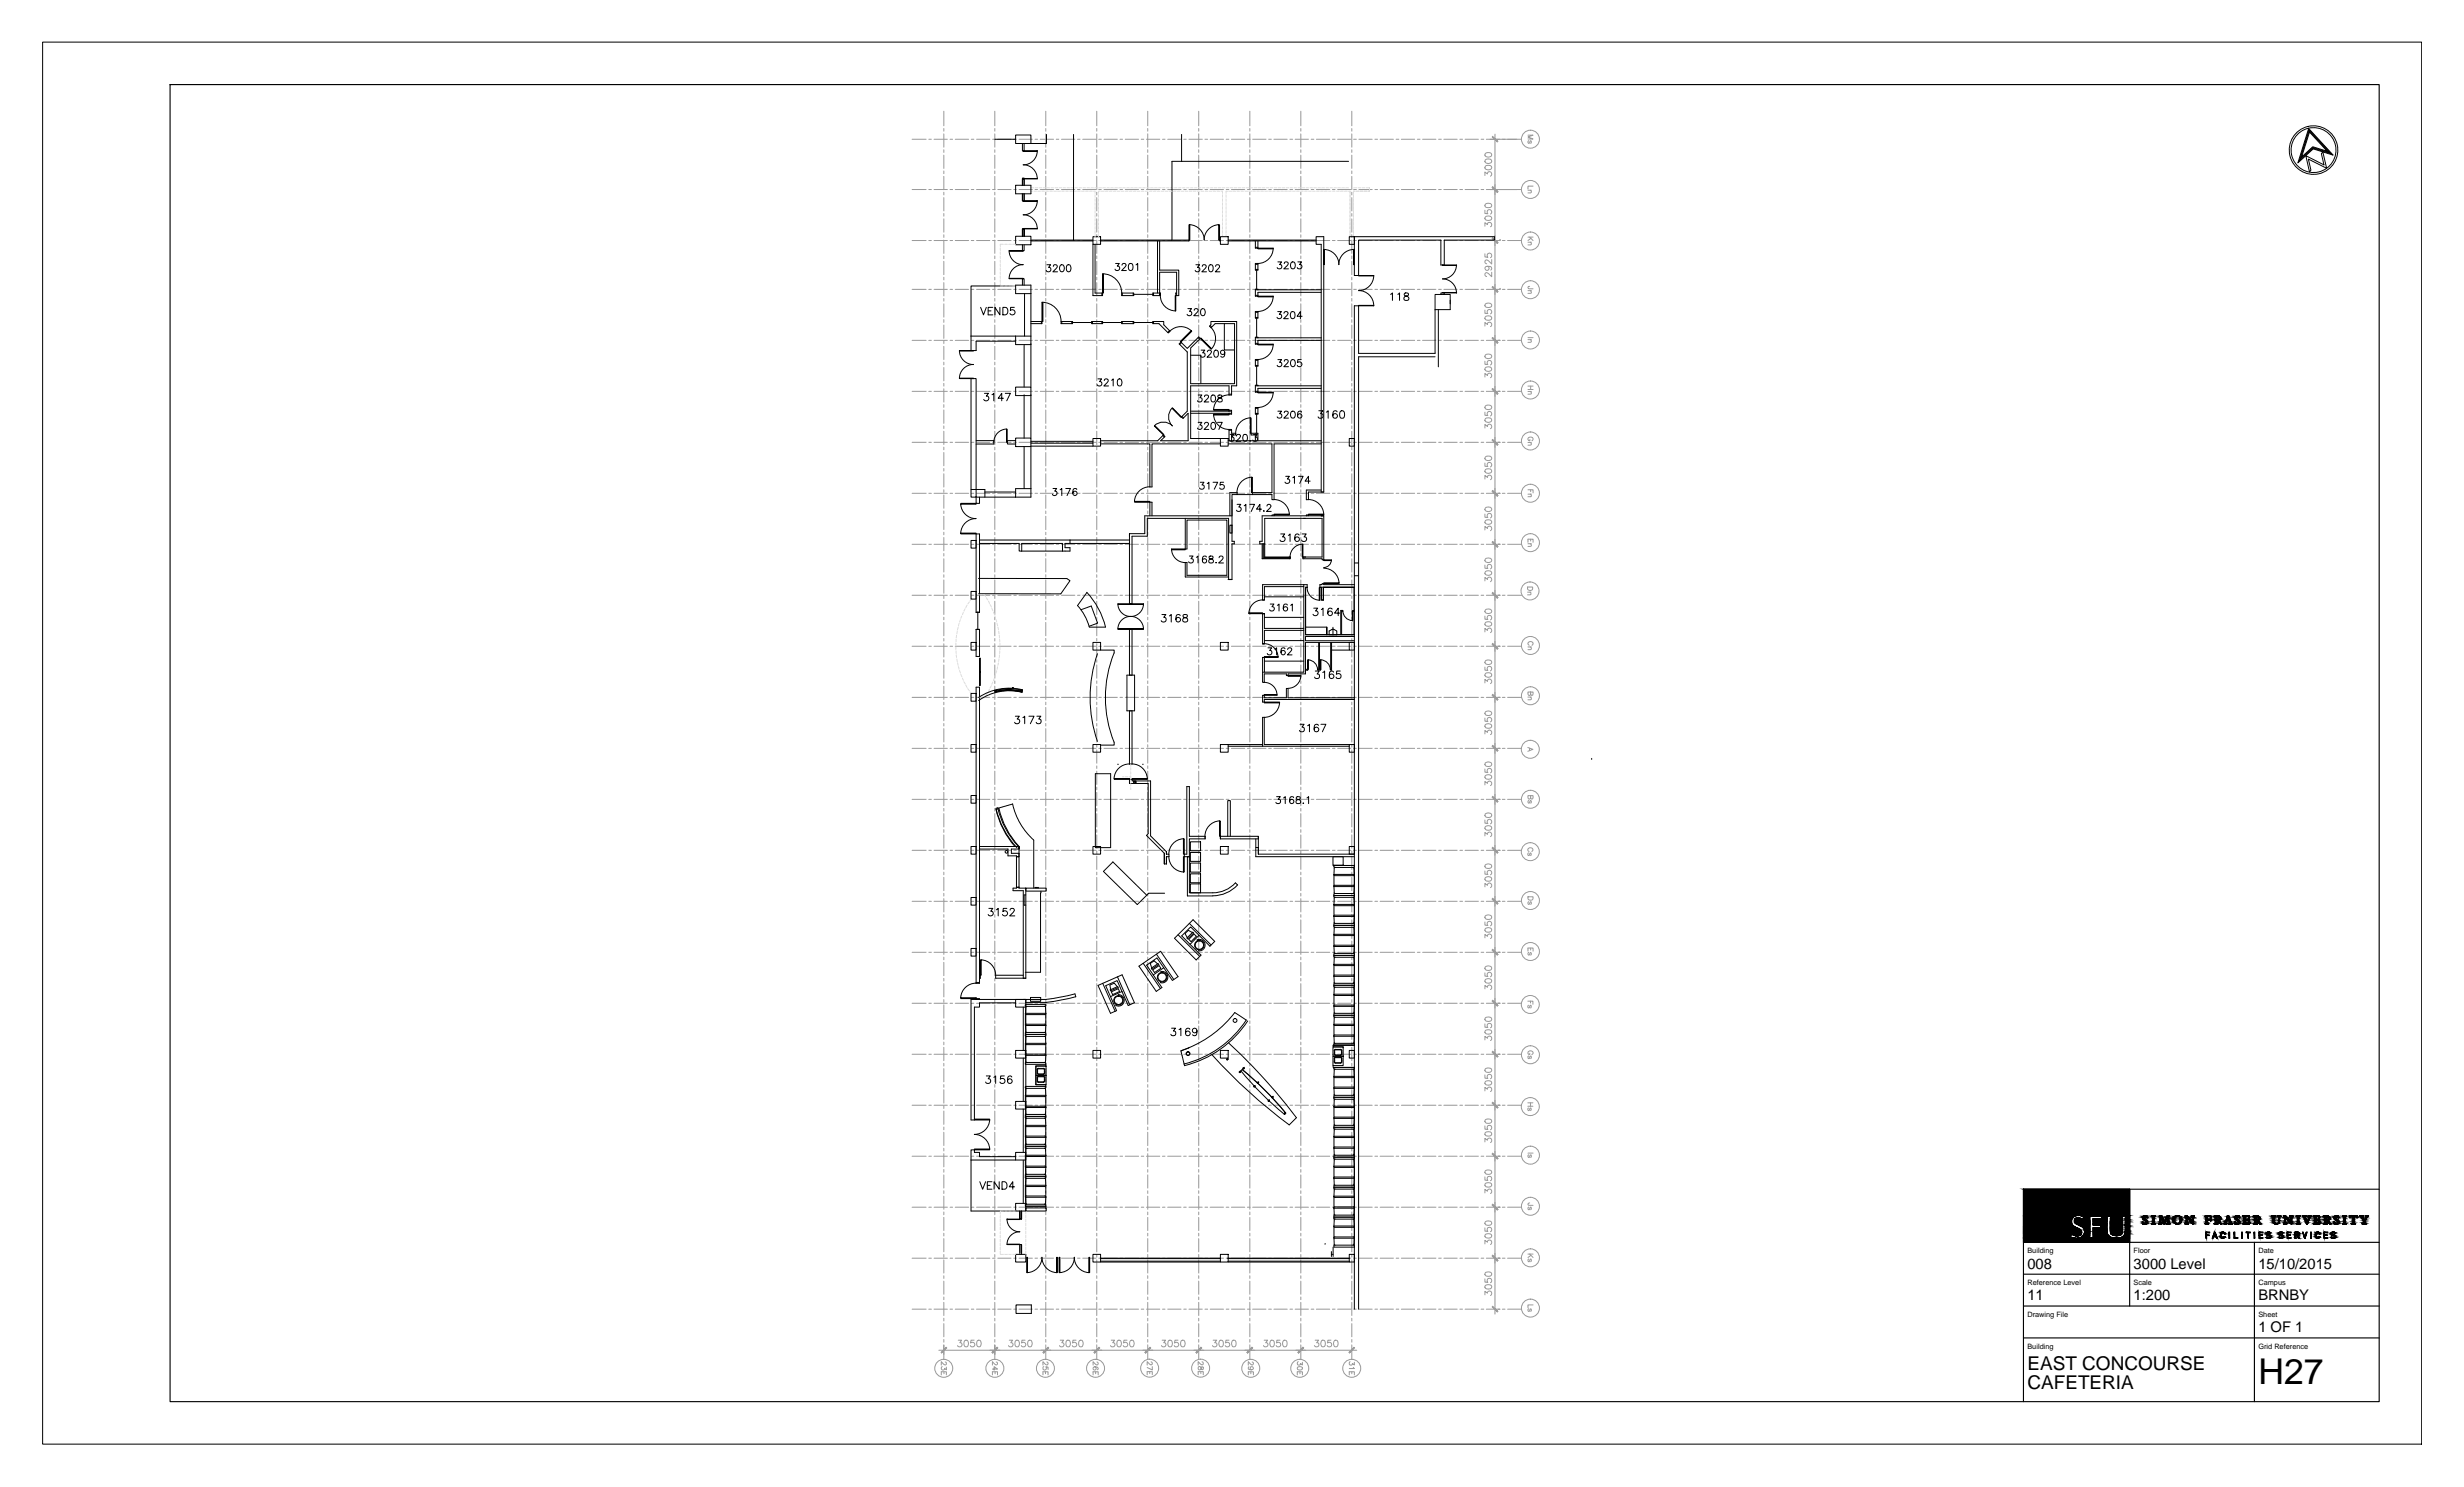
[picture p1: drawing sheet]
<svg xmlns="http://www.w3.org/2000/svg" width="737mm" height="444mm" viewBox="0 0 737 444" stroke-linecap="round" stroke-linejoin="round" font-family="sans-serif">
<defs><g id="words">
<text font-size="10.6" x="675.1" y="413.7">H27</text>
<g font-size="5.7">
<text x="606.1" y="409.5">EAST CONCOURSE</text>
<text x="606.1" y="415.2">CAFETERIA</text>
</g>
<g font-size="4.4">
<text x="606.1" y="379.2">008</text>
<text x="637.8" y="379.2">3000 Level</text>
<text x="675.1" y="379.2">15/10/2015</text>
<text x="606.1" y="388.7">11</text>
<text x="637.8" y="388.7">1:200</text>
<text x="675.1" y="388.7">BRNBY</text>
<text x="675.1" y="398.1">1 OF 1</text>
</g>
<g font-size="2.2">
<text x="606.1" y="374.5">Building</text>
<text x="637.8" y="374.5">Floor</text>
<text x="675.1" y="374.5">Date</text>
<text x="606.1" y="384.1">Reference Level</text>
<text x="637.8" y="384.1">Scale</text>
<text x="675.1" y="384.1">Campus</text>
<text x="606.1" y="393.6">Drawing File</text>
<text x="675.1" y="393.6">Sheet</text>
<text x="606.1" y="403.1">Building</text>
<text x="675.1" y="403.1">Grid Reference</text>
</g>
</g></defs>
<!-- layer: FP008_3|SGRID -->
<g fill="none" stroke="#989898" stroke-width=".3">
<path d="M456.8 40.4h1.5l-1.5 .6 1.5 .5h-1.5M456.8 56.9h1M457 42.1l-.2 .2 .1 .5h.3l.4-.7 .2 .2-.2 .6M457.5 56.9l.3 .3-.1 .4-.9 .1M458.3 55.6h-1.5v.9M456.8 70.9h1.5M456.8 72.4h1M457.3 70.9l1 1M457.5 72.4l.3 .4-.1 .3-.9 .1M457.6 71.3l-.8 .6M456.8 86.9h1M457.3 85.6l-.4 .1v.5l1.4 .1"/>
<path d="M457.5 86.9l.3 .4-.1 .3-.9 .1M456.8 115.4h1.5M456.8 116.4h1.5M456.8 117h1M456.8 100.9h1.5M456.8 101.5h1M457.5 117l.3 .4-.1 .3-.9 .1M457.5 101.5l.3 .4-.1 .3-.9 .1M457.6 115.4v1M456.8 132.3h1M457.4 131.4v.4a.6 .6 0 0 1-.6-.8 .6 .6 0 0 1 .9-.3 .57 .57 0 0 1 .6 .4 .57 .57 0 0 1-.3 .7M457.5 132.3l.3 .3-.1 .4-.9 .1"/>
<path d="M456.8 146.4h1.5v.9M456.8 147.7h1M457.5 147.7l.3 .4-.1 .3-.9 .1M457.6 146.4v.6M456.6 175.5h1.6v.5a.81 .81 0 0 1-.8 .5 .81 .81 0 0 1-.8-.5zM456.6 177h1.1M456.8 162.1v-.9h1.5v.9M456.8 162.5h1M457.4 177l.2 .2v.5l-1 .1M457.5 162.5l.3 .4-.1 .4h-.9M457.6 161.2v.5M456.8 193.4h1"/>
<path d="M457.2 192.9a.62 .62 0 0 1-.4-.9 .62 .62 0 0 1 .9-.2 .57 .57 0 0 1 .6 .4 .57 .57 0 0 1-.3 .7M457.5 193.4l.3 .3-.1 .4-.9 .1M456.8 208.4h1M457.5 208.4l.3 .3-.1 .4-.9 .1M457.6 206.9l.1 .9h.5l.1-.9h-1.5l.1 .9 .4 .1 .3-.4M456.7 223.4l1.6 .6-1.6 .6M457 239.3l-.2 .3 .1 .4h.3l.4-.7 .2 .3-.2 .5M457.2 223.7v.7M457.6 237.8l.1 1h.5l.1-1h-1.5l.1 1 .4 .1 .3-.4M456.9 254.9l-.2 .3 .1 .5h.4l.3-.8 .3 .3-.3 .5M457.1 254.5a.62 .62 0 0 1-.3-.8 .62 .62 0 0 1 .9-.3 .57 .57 0 0 1 .6 .5 .57 .57 0 0 1-.4 .6M456.8 268.1h1.5v.5a.82 .82 0 0 1-.8 .5 .82 .82 0 0 1-.7-.5z"/>
<path d="M457 269.6l-.2 .2 .2 .6 .5-.8h.2l.1 .5-.2 .3M456.7 299.3h1.6v.9M456.8 284.3v-.9h1.5v.9M457 284.7l-.2 .3 .1 .4h.3l.4-.7 .2 .3-.2 .5M457.5 299.3v.5M457.6 283.4v.6M456.9 300.5l-.2 .3 .2 .5 .3-.1 .2-.7h.3l-.2 .8M457 315.7l-.2 .7h.4l.4-.7 .2 .2-.2 .6M457.3 314.8v.4a.55 .55 0 0 1-.5-.5 .55 .55 0 0 1 .5-.6h.4a.56 .56 0 0 1 .6 .5 .56 .56 0 0 1-.4 .6M456.7 329.7h1.6M456.7 330.7h1.6M456.9 331.2l-.2 .3 .2 .5 .5-.7h.3l.1 .4-.3 .3"/>
<path d="M457.5 329.7v1M456.8 344.7h1.5M457 345.2l-.2 .3 .2 .5 .5-.8h.2l.1 .5-.2 .3M457.3 359.6l-.5 .3 .1 .4h1.4M456.8 374.9h1.5M457 360.8l-.2 .3 .1 .4h.3l.4-.7 .2 .3-.2 .5M457 376.4l-.2 .3 .2 .5 .5-.8h.2l.1 .5-.2 .3M457.3 374.9l1 1M457.7 375.3l-.9 .6M457 391.2l-.2 .3 .2 .5 .5-.7h.2l.1 .4-.2 .3M458.3 390.1h-1.5v.8M281.4 411v-.9h1.5v.9"/>
<path d="M281.7 408.5a.51 .51 0 0 0-.2 .9 .51 .51 0 0 0 .9-.4l.5 .5v-.8M282.2 410.1v.5M282.6 407.1l.3 .2v.4l-.4 .3-1.1-1v1.1M296.7 409.3h1.5l-1-.8v1.1M296.7 411v-.9h1.5v.9M297.5 410.1v.5M297.8 407.1l.4 .3-.3 .6-.5-.2-.7-.8v1.1M311.8 411v-.9h1.5v.9M312 408.5a.55 .55 0 0 0-.1 .8 .55 .55 0 0 0 .8 .1 .55 .55 0 0 0-.1-.8l.7 .1v.7M312.5 410.1v.5M312.9 407.1l.4 .3-.3 .6-.5-.2-.7-.8v1.1M326.8 411v-.9h1.5v.9"/>
<path d="M327.3 408.6a.48 .48 0 0 1 .4 .6 .48 .48 0 0 1-.6 .3 .48 .48 0 0 1-.3-.7 .76 .76 0 0 1 .9-.3 .76 .76 0 0 1 .5 .9l-.2 .1M327.5 410.1v.5M327.9 407.1l.4 .3-.3 .6-.5-.2-.7-.8v1.1M342.9 410.9v-.9h1.6v.9M343.7 410v.6M344.1 407.1l.4 .3-.3 .6-1.3-1v1.1M344.5 408.5v1l-1.6-.7M358.2 410.9v-.9h1.5v.9M358.3 408.6a.64 .64 0 0 1 .7 .1 .64 .64 0 0 1 .2 .7h.4l.1-.3-.1-.5h-.4a.64 .64 0 0 1-.2 .7 .64 .64 0 0 1-.7 .1zM359 410v.6M359.3 407.1l.4 .3-.1 .5-.7-.1-.7-.8v1.1M373.2 411v-.9h1.5v.9"/>
<path d="M373.4 408.6l-.2 .1a.77 .77 0 0 0 .6 .9 .77 .77 0 0 0 .9-.6 .49 .49 0 0 0-.4-.5 .49 .49 0 0 0-.6 .4 .49 .49 0 0 0 .5 .6M373.9 410.1v.5M374.3 407.1l.4 .3-.3 .6-.5-.2-.7-.8v1.1M387.8 411v-.9h1.5v.9M387.9 408.7a.75 .75 0 0 1 .9-.3 .75 .75 0 0 1 .5 .9 .75 .75 0 0 1-1 .3 .75 .75 0 0 1-.4-.9zM388.1 407a.52 .52 0 0 0-.4 .6 .52 .52 0 0 0 .6 .5 .52 .52 0 0 0 .4-.5l.6 .4v-.8M388.6 410.1v.5M403.4 411v-.9h1.5v.9M403.6 407a.52 .52 0 0 0-.1 1 .52 .52 0 0 0 .8-.4l.6 .4v-.8M404.1 410.1v.5M404.6 408.7l.3 .4h-1.5"/>
<circle cx="457.5" cy="56.6" r="2.69"/>
<circle cx="457.5" cy="41.6" r="2.69"/>
<circle cx="457.5" cy="72" r="2.69"/>
<circle cx="457.5" cy="86.6" r="2.69"/>
<circle cx="457.5" cy="101.6" r="2.69"/>
<circle cx="457.5" cy="116.6" r="2.69"/>
<circle cx="457.5" cy="131.8" r="2.69"/>
<circle cx="457.5" cy="147.4" r="2.69"/>
<circle cx="457.4" cy="176.7" r="2.69"/>
<circle cx="457.5" cy="162.2" r="2.69"/>
<circle cx="457.5" cy="192.9" r="2.69"/>
<circle cx="457.5" cy="208" r="2.69"/>
<circle cx="457.5" cy="224" r="2.69"/>
<circle cx="457.5" cy="238.9" r="2.69"/>
<circle cx="457.5" cy="254.6" r="2.69"/>
<circle cx="457.5" cy="269.2" r="2.69"/>
<circle cx="457.5" cy="284.4" r="2.69"/>
<circle cx="457.5" cy="300.3" r="2.69"/>
<circle cx="457.5" cy="315.3" r="2.69"/>
<circle cx="457.5" cy="330.8" r="2.69"/>
<circle cx="457.5" cy="345.3" r="2.69"/>
<circle cx="457.5" cy="360.6" r="2.69"/>
<circle cx="457.5" cy="376" r="2.69"/>
<circle cx="457.5" cy="391" r="2.69"/>
<circle cx="282.1" cy="409" r="2.69"/>
<circle cx="297.4" cy="409" r="2.69"/>
<circle cx="312.5" cy="409" r="2.69"/>
<circle cx="327.5" cy="409" r="2.69"/>
<circle cx="343.7" cy="409" r="2.69"/>
<circle cx="358.9" cy="409" r="2.69"/>
<circle cx="373.9" cy="409" r="2.69"/>
<circle cx="388.6" cy="409" r="2.69"/>
<circle cx="404.1" cy="409" r="2.69"/>
</g>
<!-- layer: FP008_3|SGR -->
<g fill="none" stroke="#989898" stroke-width=".3">
<path d="M282.2 33.2v4.4M282.2 38.4v.8M297.4 33.2v4.4M297.4 38.4v.8M312.6 33.2v4.4M312.6 38.4v.8M327.9 33.2v4.4M327.9 38.4v.8M343.1 33.2v4.4M343.1 38.4v.8M358.4 33.2v4.4M358.4 38.4v.8"/>
<path d="M373.6 33.2v4.4M373.6 38.4v.8M388.9 33.2v4.4M388.9 38.4v.8M404.1 33.2v4.4M404.1 38.4v.8M272.7 56.7h4.2M272.7 41.6h4.2M277.7 56.7h.7M277.7 41.6h.7M279.2 56.7h4M279.2 41.6h4"/>
<path d="M282.2 40v4M282.2 44.8v.8M282.2 46.4v3.9M282.2 51.1v.8M282.2 52.7v4M282.2 57.5v.8M282.2 59.1v3.9M284 56.7h.8M284 41.6h.8M285.6 56.7h4M285.6 41.6h4M290.4 56.7h.7"/>
<path d="M290.4 41.6h.7M291.9 56.7h4M291.9 41.6h4M296.7 56.7h.8M296.7 41.6h.8M297.4 40v4M297.4 44.8v.8M297.4 46.4v3.9M297.4 51.1v.8M297.4 52.7v4M297.4 57.5v.8M297.4 59.1v3.9"/>
<path d="M298.3 56.7h4M298.3 41.6h4M303.1 56.7h.7M303.1 41.6h.7M304.6 56.7h4M304.6 41.6h4M309.4 56.7h.8M309.4 41.6h.8M311 56.7h4M311 41.6h4M312.6 40v4M312.6 44.8v.8"/>
<path d="M312.6 46.4v3.9M312.6 51.1v.8M312.6 52.7v4M312.6 57.5v.8M312.6 59.1v3.9M315.8 56.7h.7M315.8 41.6h.7M317.3 56.7h4M317.3 41.6h4M322.1 56.7h.8M322.1 41.6h.8M323.7 56.7h4"/>
<path d="M323.7 41.6h4M327.9 40v4M327.9 44.8v.8M327.9 46.4v3.9M327.9 51.1v.8M327.9 52.7v4M327.9 57.5v.8M327.9 59.1v3.9M328.5 56.7h.7M328.5 41.6h.7M330 56.7h4M330 41.6h4"/>
<path d="M334.8 56.7h.8M334.8 41.6h.8M336.4 56.7h4M336.4 41.6h4M341.2 56.7h.7M341.2 41.6h.7M342.7 56.7h4M342.7 41.6h4M343.1 40v4M343.1 44.8v.8M343.1 46.4v3.9M343.1 51.1v.8"/>
<path d="M343.1 52.7v4M343.1 57.5v.8M343.1 59.1v3.9M347.5 56.7h.8M347.5 41.6h.8M349.1 56.7h4M349.1 41.6h4M353.9 56.7h.7M353.9 41.6h.7M355.4 56.7h4M355.4 41.6h4M358.4 40v4"/>
<path d="M358.4 44.8v.8M358.4 46.4v3.9M358.4 51.1v.8M358.4 52.7v4M358.4 57.5v.8M358.4 59.1v3.9M360.2 56.7h.8M360.2 41.6h.8M361.8 56.7h4M361.8 41.6h4M366.6 56.7h.8M366.6 41.6h.8"/>
<path d="M368.1 56.7h4M368.1 41.6h4M372.9 56.7h.8M372.9 41.6h.8M373.6 40v4M373.6 44.8v.8M373.6 46.4v3.9M373.6 51.1v.8M373.6 52.7v4M373.6 57.5v.8M373.6 59.1v3.9M374.5 56.7h4"/>
<path d="M374.5 41.6h4M379.3 56.7h.8M379.3 41.6h.8M380.8 56.7h4M380.8 41.6h4M385.6 56.7h.8M385.6 41.6h.8M387.2 56.7h4M387.2 41.6h4M388.9 40v4M388.9 44.8v.8M388.9 46.4v3.9"/>
<path d="M388.9 51.1v.8M388.9 52.7v4M388.9 57.5v.8M388.9 59.1v3.9M392 56.7h.8M392 41.6h.8M393.5 56.7h4M393.5 41.6h4M398.3 56.7h.8M398.3 41.6h.8M399.9 56.7h4M399.9 41.6h4"/>
<path d="M404.1 40v4M404.1 44.8v.8M404.1 46.4v3.9M404.1 51.1v.8M404.1 52.7v4M404.1 57.5v.8M404.1 59.1v3.9M404.7 56.7h.8M404.7 41.6h.8M406.2 56.7h4M406.2 41.6h4M411 56.7h.8"/>
<path d="M411 41.6h.8M412.6 56.7h4M412.6 41.6h4M417.4 56.7h.8M417.4 41.6h.8M418.9 56.7h4M418.9 41.6h4M423.7 56.7h.8M423.7 41.6h.8M425.3 56.7h4M425.3 41.6h4M430.1 56.7h.8"/>
<path d="M430.1 41.6h.8M431.6 56.7h4M431.6 41.6h4M436.4 56.7h.8M436.4 41.6h.8M438 56.7h4M438 41.6h4M442.8 56.7h.8M442.8 41.6h.8M444.3 56.7h4M444.3 41.6h4M449.1 56.7h.8"/>
<path d="M449.1 41.6h.8M450.7 56.7h4.2M450.7 41.6h4.2M272.7 71.9h4.2M277.7 71.9h.7M279.2 71.9h4M282.2 63.8v.8M282.2 65.4v4M282.2 70.2v.8M282.2 71.8v3.9M282.2 76.5v.8M282.2 78.1v4"/>
<path d="M284 71.9h.8M285.6 71.9h4M290.4 71.9h.7M291.9 71.9h4M296.7 71.9h.8M297.4 63.8v.8M297.4 65.4v4M297.4 70.2v.8M297.4 71.8v3.9M297.4 76.5v.8M297.4 78.1v4M298.3 71.9h4"/>
<path d="M303.1 71.9h.7M304.6 71.9h4M309.4 71.9h.8M311 71.9h4M312.6 63.8v.8M312.6 65.4v4M312.6 70.2v.8M312.6 71.8v3.9M312.6 76.5v.8M312.6 78.1v4M315.8 71.9h.7M317.3 71.9h4"/>
<path d="M322.1 71.9h.8M323.7 71.9h4M327.9 63.8v.8M327.9 65.4v4M327.9 70.2v.8M327.9 71.8v3.9M327.9 76.5v.8M327.9 78.1v4M328.5 71.9h.7M330 71.9h4M334.8 71.9h.8M336.4 71.9h4"/>
<path d="M341.2 71.9h.7M342.7 71.9h4M343.1 63.8v.8M343.1 65.4v4M343.1 70.2v.8M343.1 71.8v3.9M343.1 76.5v.8M343.1 78.1v4M347.5 71.9h.8M349.1 71.9h4M353.9 71.9h.7M355.4 71.9h4"/>
<path d="M358.4 63.8v.8M358.4 65.4v4M358.4 70.2v.8M358.4 71.8v3.9M358.4 76.5v.8M358.4 78.1v4M360.2 71.9h.8M361.8 71.9h4M366.6 71.9h.8M368.1 71.9h4M372.9 71.9h.8M373.6 63.8v.8"/>
<path d="M373.6 65.4v4M373.6 70.2v.8M373.6 71.8v3.9M373.6 76.5v.8M373.6 78.1v4M374.5 71.9h4M379.3 71.9h.8M380.8 71.9h4M385.6 71.9h.8M387.2 71.9h4M388.9 63.8v.8M388.9 65.4v4"/>
<path d="M388.9 70.2v.8M388.9 71.8v3.9M388.9 76.5v.8M388.9 78.1v4M392 71.9h.8M393.5 71.9h4M398.3 71.9h.8M399.9 71.9h4M404.1 63.8v.8M404.1 65.4v4M404.1 70.2v.8M404.1 71.8v3.9"/>
<path d="M404.1 76.5v.8M404.1 78.1v4M404.7 71.9h.8M406.2 71.9h4M411 71.9h.8M412.6 71.9h4M417.4 71.9h.8M418.9 71.9h4M423.7 71.9h.8M425.3 71.9h4M430.1 71.9h.8M431.6 71.9h4"/>
<path d="M436.4 71.9h.8M438 71.9h4M442.8 71.9h.8M444.3 71.9h4M449.1 71.9h.8M450.7 71.9h4.2M272.7 86.5h4.2M277.7 86.5h.7M279.2 86.5h4M282.2 82.9v.8M282.2 84.5v3.9M282.2 89.2v.8"/>
<path d="M282.2 90.8v4M282.2 95.6v.8M282.2 97.2v3.9M284 86.5h.8M285.6 86.5h4M290.4 86.5h.7M291.9 86.5h4M296.7 86.5h.8M297.4 82.9v.8M297.4 84.5v3.9M297.4 89.2v.8M297.4 90.8v4"/>
<path d="M297.4 95.6v.8M297.4 97.2v3.9M298.3 86.5h4M303.1 86.5h.7M304.6 86.5h4M309.4 86.5h.8M311 86.5h4M312.6 82.9v.8M312.6 84.5v3.9M312.6 89.2v.8M312.6 90.8v4M312.6 95.6v.8"/>
<path d="M312.6 97.2v3.9M315.8 86.5h.7M317.3 86.5h4M322.1 86.5h.8M323.7 86.5h4M327.9 82.9v.8M327.9 84.5v3.9M327.9 89.2v.8M327.9 90.8v4M327.9 95.6v.8M327.9 97.2v3.9M328.5 86.5h.7"/>
<path d="M330 86.5h4M334.8 86.5h.8M336.4 86.5h4M341.2 86.5h.7M342.7 86.5h4M343.1 82.9v.8M343.1 84.5v3.9M343.1 89.2v.8M343.1 90.8v4M343.1 95.6v.8M343.1 97.2v3.9M347.5 86.5h.8"/>
<path d="M349.1 86.5h4M353.9 86.5h.7M355.4 86.5h4M358.4 82.9v.8M358.4 84.5v3.9M358.4 89.2v.8M358.4 90.8v4M358.4 95.6v.8M358.4 97.2v3.9M360.2 86.5h.8M361.8 86.5h4M366.6 86.5h.8"/>
<path d="M368.1 86.5h4M372.9 86.5h.8M373.6 82.9v.8M373.6 84.5v3.9M373.6 89.2v.8M373.6 90.8v4M373.6 95.6v.8M373.6 97.2v3.9M374.5 86.5h4M379.3 86.5h.8M380.8 86.5h4M385.6 86.5h.8"/>
<path d="M387.2 86.5h4M388.9 82.9v.8M388.9 84.5v3.9M388.9 89.2v.8M388.9 90.8v4M388.9 95.6v.8M388.9 97.2v3.9M392 86.5h.8M393.5 86.5h4M398.3 86.5h.8M399.9 86.5h4M404.1 82.9v.8"/>
<path d="M404.1 84.5v3.9M404.1 89.2v.8M404.1 90.8v4M404.1 95.6v.8M404.1 97.2v3.9M404.7 86.5h.8M406.2 86.5h4M411 86.5h.8M412.6 86.5h4M417.4 86.5h.8M418.9 86.5h4M423.7 86.5h.8"/>
<path d="M425.3 86.5h4M430.1 86.5h.8M431.6 86.5h4M436.4 86.5h.8M438 86.5h4M442.8 86.5h.8M444.3 86.5h4M449.1 86.5h.8M450.7 86.5h4.2M272.7 117h4.2M272.7 101.7h4.2M277.7 117h.7"/>
<path d="M277.7 101.7h.7M279.2 117h4M279.2 101.7h4M282.2 101.9v.8M282.2 103.5v4M282.2 108.3v.8M282.2 109.9v3.9M282.2 114.6v.8M282.2 116.2v4M284 117h.8M284 101.7h.8M285.6 117h4"/>
<path d="M285.6 101.7h4M290.4 117h.7M290.4 101.7h.7M291.9 117h4M291.9 101.7h4M296.7 117h.8M296.7 101.7h.8M297.4 101.9v.8M297.4 103.5v4M297.4 108.3v.8M297.4 109.9v3.9M297.4 114.6v.8"/>
<path d="M297.4 116.2v4M298.3 117h4M298.3 101.7h4M303.1 117h.7M303.1 101.7h.7M304.6 117h4M304.6 101.7h4M309.4 117h.8M309.4 101.7h.8M311 117h4M311 101.7h4M312.6 101.9v.8"/>
<path d="M312.6 103.5v4M312.6 108.3v.8M312.6 109.9v3.9M312.6 114.6v.8M312.6 116.2v4M315.8 117h.7M315.8 101.7h.7M317.3 117h4M317.3 101.7h4M322.1 117h.8M322.1 101.7h.8M323.7 117h4"/>
<path d="M323.7 101.7h4M327.9 101.9v.8M327.9 103.5v4M327.9 108.3v.8M327.9 109.9v3.9M327.9 114.6v.8M327.9 116.2v4M328.5 117h.7M328.5 101.7h.7M330 117h4M330 101.7h4M334.8 117h.8"/>
<path d="M334.8 101.7h.8M336.4 117h4M336.4 101.7h4M341.2 117h.7M341.2 101.7h.7M342.7 117h4M342.7 101.7h4M343.1 101.9v.8M343.1 103.5v4M343.1 108.3v.8M343.1 109.9v3.9M343.1 114.6v.8"/>
<path d="M343.1 116.2v4M347.5 117h.8M347.5 101.7h.8M349.1 117h4M349.1 101.7h4M353.9 117h.7M353.9 101.7h.7M355.4 117h4M355.4 101.7h4M358.4 101.9v.8M358.4 103.5v4M358.4 108.3v.8"/>
<path d="M358.4 109.9v3.9M358.4 114.6v.8M358.4 116.2v4M360.2 117h.8M360.2 101.7h.8M361.8 117h4M361.8 101.7h4M366.6 117h.8M366.6 101.7h.8M368.1 117h4M368.1 101.7h4M372.9 117h.8"/>
<path d="M372.9 101.7h.8M373.6 101.9v.8M373.6 103.5v4M373.6 108.3v.8M373.6 109.9v3.9M373.6 114.6v.8M373.6 116.2v4M374.5 117h4M374.5 101.7h4M379.3 117h.8M379.3 101.7h.8M380.8 117h4"/>
<path d="M380.8 101.7h4M385.6 117h.8M385.6 101.7h.8M387.2 117h4M387.2 101.7h4M388.9 101.9v.8M388.9 103.5v4M388.9 108.3v.8M388.9 109.9v3.9M388.9 114.6v.8M388.9 116.2v4M392 117h.8"/>
<path d="M392 101.7h.8M393.5 117h4M393.5 101.7h4M398.3 117h.8M398.3 101.7h.8M399.9 117h4M399.9 101.7h4M404.1 101.9v.8M404.1 103.5v4M404.1 108.3v.8M404.1 109.9v3.9M404.1 114.6v.8"/>
<path d="M404.1 116.2v4M404.7 117h.8M404.7 101.7h.8M406.2 117h4M406.2 101.7h4M411 117h.8M411 101.7h.8M412.6 117h4M412.6 101.7h4M417.4 117h.8M417.4 101.7h.8M418.9 117h4"/>
<path d="M418.9 101.7h4M423.7 117h.8M423.7 101.7h.8M425.3 117h4M425.3 101.7h4M430.1 117h.8M430.1 101.7h.8M431.6 117h4M431.6 101.7h4M436.4 117h.8M436.4 101.7h.8M438 117h4"/>
<path d="M438 101.7h4M442.8 117h.8M442.8 101.7h.8M444.3 117h4M444.3 101.7h4M449.1 117h.8M449.1 101.7h.8M450.7 117h4.2M450.7 101.7h4.2M272.7 132.2h4.2M277.7 132.2h.7M279.2 132.2h4"/>
<path d="M282.2 121v.8M282.2 122.6v3.9M282.2 127.3v.8M282.2 128.9v4M282.2 133.7v.8M282.2 135.3v3.9M284 132.2h.8M285.6 132.2h4M290.4 132.2h.7M291.9 132.2h4M296.7 132.2h.8M297.4 121v.8"/>
<path d="M297.4 122.6v3.9M297.4 127.3v.8M297.4 128.9v4M297.4 133.7v.8M297.4 135.3v3.9M298.3 132.2h4M303.1 132.2h.7M304.6 132.2h4M309.4 132.2h.8M311 132.2h4M312.6 121v.8M312.6 122.6v3.9"/>
<path d="M312.6 127.3v.8M312.6 128.9v4M312.6 133.7v.8M312.6 135.3v3.9M315.8 132.2h.7M317.3 132.2h4M322.1 132.2h.8M323.7 132.2h4M327.9 121v.8M327.9 122.6v3.9M327.9 127.3v.8M327.9 128.9v4"/>
<path d="M327.9 133.7v.8M327.9 135.3v3.9M328.5 132.2h.7M330 132.2h4M334.8 132.2h.8M336.4 132.2h4M341.2 132.2h.7M342.7 132.2h4M343.1 121v.8M343.1 122.6v3.9M343.1 127.3v.8M343.1 128.9v4"/>
<path d="M343.1 133.7v.8M343.1 135.3v3.9M347.5 132.2h.8M349.1 132.2h4M353.9 132.2h.7M355.4 132.2h4M358.4 121v.8M358.4 122.6v3.9M358.4 127.3v.8M358.4 128.9v4M358.4 133.7v.8M358.4 135.3v3.9"/>
<path d="M360.2 132.2h.8M361.8 132.2h4M366.6 132.2h.8M368.1 132.2h4M372.9 132.2h.8M373.6 121v.8M373.6 122.6v3.9M373.6 127.3v.8M373.6 128.9v4M373.6 133.7v.8M373.6 135.3v3.9M374.5 132.2h4"/>
<path d="M379.3 132.2h.8M380.8 132.2h4M385.6 132.2h.8M387.2 132.2h4M388.9 121v.8M388.9 122.6v3.9M388.9 127.3v.8M388.9 128.9v4M388.9 133.7v.8M388.9 135.3v3.9M392 132.2h.8M393.5 132.2h4"/>
<path d="M398.3 132.2h.8M399.9 132.2h4M404.1 121v.8M404.1 122.6v3.9M404.1 127.3v.8M404.1 128.9v4M404.1 133.7v.8M404.1 135.3v3.9M404.7 132.2h.8M406.2 132.2h4M411 132.2h.8M412.6 132.2h4"/>
<path d="M417.4 132.2h.8M418.9 132.2h4M423.7 132.2h.8M425.3 132.2h4M430.1 132.2h.8M431.6 132.2h4M436.4 132.2h.8M438 132.2h4M442.8 132.2h.8M444.3 132.2h4M449.1 132.2h.8M450.7 132.2h4.2"/>
<path d="M272.7 147.5h4.2M277.7 147.5h.7M279.2 147.5h4M282.2 140.1v.7M282.2 141.6v4M282.2 146.4v.8M282.2 148v3.9M282.2 152.8v.7M282.2 154.3v4M282.2 159.1v.8M284 147.5h.8M285.6 147.5h4"/>
<path d="M290.4 147.5h.7M291.9 147.5h4M296.7 147.5h.8M297.4 140.1v.7M297.4 141.6v4M297.4 146.4v.8M297.4 148v3.9M297.4 152.8v.7M297.4 154.3v4M297.4 159.1v.8M298.3 147.5h4M303.1 147.5h.7"/>
<path d="M304.6 147.5h4M309.4 147.5h.8M311 147.5h4M312.6 140.1v.7M312.6 141.6v4M312.6 146.4v.8M312.6 148v3.9M312.6 152.8v.7M312.6 154.3v4M312.6 159.1v.8M315.8 147.5h.7M317.3 147.5h4"/>
<path d="M322.1 147.5h.8M323.7 147.5h4M327.9 140.1v.7M327.9 141.6v4M327.9 146.4v.8M327.9 148v3.9M327.9 152.8v.7M327.9 154.3v4M327.9 159.1v.8M328.5 147.5h.7M330 147.5h4M334.8 147.5h.8"/>
<path d="M336.4 147.5h4M341.2 147.5h.7M342.7 147.5h4M343.1 140.1v.7M343.1 141.6v4M343.1 146.4v.8M343.1 148v3.9M343.1 152.8v.7M343.1 154.3v4M343.1 159.1v.8M347.5 147.5h.8M349.1 147.5h4"/>
<path d="M353.9 147.5h.7M355.4 147.5h4M358.4 140.1v.7M358.4 141.6v4M358.4 146.4v.8M358.4 148v3.9M358.4 152.8v.7M358.4 154.3v4M358.4 159.1v.8M360.2 147.5h.8M361.8 147.5h4M366.6 147.5h.8"/>
<path d="M368.1 147.5h4M372.9 147.5h.8M373.6 140.1v.7M373.6 141.6v4M373.6 146.4v.8M373.6 148v3.9M373.6 152.8v.7M373.6 154.3v4M373.6 159.1v.8M374.5 147.5h4M379.3 147.5h.8M380.8 147.5h4"/>
<path d="M385.6 147.5h.8M387.2 147.5h4M388.9 140.1v.7M388.9 141.6v4M388.9 146.4v.8M388.9 148v3.9M388.9 152.8v.7M388.9 154.3v4M388.9 159.1v.8M392 147.5h.8M393.5 147.5h4M398.3 147.5h.8"/>
<path d="M399.9 147.5h4M404.1 140.1v.7M404.1 141.6v4M404.1 146.4v.8M404.1 148v3.9M404.1 152.8v.7M404.1 154.3v4M404.1 159.1v.8M404.7 147.5h.8M406.2 147.5h4M411 147.5h.8M412.6 147.5h4"/>
<path d="M417.4 147.5h.8M418.9 147.5h4M423.7 147.5h.8M425.3 147.5h4M430.1 147.5h.8M431.6 147.5h4M436.4 147.5h.8M438 147.5h4M442.8 147.5h.8M444.3 147.5h4M449.1 147.5h.8M450.7 147.5h4.2"/>
<path d="M272.7 177.9h4.2M272.7 162.7h4.2M277.7 177.9h.7M277.7 162.7h.7M279.2 177.9h4M279.2 162.7h4M282.2 160.7v3.9M282.2 165.5v.7M282.2 167v4M282.2 171.8v.8M282.2 173.4v3.9M282.2 178.2v.7"/>
<path d="M282.2 179.7v4M284 177.9h.8M284 162.7h.8M285.6 177.9h4M285.6 162.7h4M290.4 177.9h.7M290.4 162.7h.7M291.9 177.9h4M291.9 162.7h4M296.7 177.9h.8M296.7 162.7h.8M297.4 160.7v3.9"/>
<path d="M297.4 165.5v.7M297.4 167v4M297.4 171.8v.8M297.4 173.4v3.9M297.4 178.2v.7M297.4 179.7v4M298.3 177.9h4M298.3 162.7h4M303.1 177.9h.7M303.1 162.7h.7M304.6 177.9h4M304.6 162.7h4"/>
<path d="M309.4 177.9h.8M309.4 162.7h.8M311 177.9h4M311 162.7h4M312.6 160.7v3.9M312.6 165.5v.7M312.6 167v4M312.6 171.8v.8M312.6 173.4v3.9M312.6 178.2v.7M312.6 179.7v4M315.8 177.9h.7"/>
<path d="M315.8 162.7h.7M317.3 177.9h4M317.3 162.7h4M322.1 177.9h.8M322.1 162.7h.8M323.7 177.9h4M323.7 162.7h4M327.9 160.7v3.9M327.9 165.5v.7M327.9 167v4M327.9 171.8v.8M327.9 173.4v3.9"/>
<path d="M327.9 178.2v.7M327.9 179.7v4M328.5 177.9h.7M328.5 162.7h.7M330 177.9h4M330 162.7h4M334.8 177.9h.8M334.8 162.7h.8M336.4 177.9h4M336.4 162.7h4M341.2 177.9h.7M341.2 162.7h.7"/>
<path d="M342.7 177.9h4M342.7 162.7h4M343.1 160.7v3.9M343.1 165.5v.7M343.1 167v4M343.1 171.8v.8M343.1 173.4v3.9M343.1 178.2v.7M343.1 179.7v4M347.5 177.9h.8M347.5 162.7h.8M349.1 177.9h4"/>
<path d="M349.1 162.7h4M353.9 177.9h.7M353.9 162.7h.7M355.4 177.9h4M355.4 162.7h4M358.4 160.7v3.9M358.4 165.5v.7M358.4 167v4M358.4 171.8v.8M358.4 173.4v3.9M358.4 178.2v.7M358.4 179.7v4"/>
<path d="M360.2 177.9h.8M360.2 162.7h.8M361.8 177.9h4M361.8 162.7h4M366.6 177.9h.8M366.6 162.7h.8M368.1 177.9h4M368.1 162.7h4M372.9 177.9h.8M372.9 162.7h.8M373.6 160.7v3.9M373.6 165.5v.7"/>
<path d="M373.6 167v4M373.6 171.8v.8M373.6 173.4v3.9M373.6 178.2v.7M373.6 179.7v4M374.5 177.9h4M374.5 162.7h4M379.3 177.9h.8M379.3 162.7h.8M380.8 177.9h4M380.8 162.7h4M385.6 177.9h.8"/>
<path d="M385.6 162.7h.8M387.2 177.9h4M387.2 162.7h4M388.9 160.7v3.9M388.9 165.5v.7M388.9 167v4M388.9 171.8v.8M388.9 173.4v3.9M388.9 178.2v.7M388.9 179.7v4M392 177.9h.8M392 162.7h.8"/>
<path d="M393.5 177.9h4M393.5 162.7h4M398.3 177.9h.8M398.3 162.7h.8M399.9 177.9h4M399.9 162.7h4M404.1 160.7v3.9M404.1 165.5v.7M404.1 167v4M404.1 171.8v.8M404.1 173.4v3.9M404.1 178.2v.7"/>
<path d="M404.1 179.7v4M404.7 177.9h.8M404.7 162.7h.8M406.2 177.9h4M406.2 162.7h4M411 177.9h.8M411 162.7h.8M412.6 177.9h4M412.6 162.7h4M417.4 177.9h.8M417.4 162.7h.8M418.9 177.9h4"/>
<path d="M418.9 162.7h4M423.7 177.9h.8M423.7 162.7h.8M425.3 177.9h4M425.3 162.7h4M430.1 177.9h.8M430.1 162.7h.8M431.6 177.9h4M431.6 162.7h4M436.4 177.9h.8M436.4 162.7h.8M438 177.9h4"/>
<path d="M438 162.7h4M442.8 177.9h.8M442.8 162.7h.8M444.3 177.9h4M444.3 162.7h4M449.1 177.9h.8M449.1 162.7h.8M450.7 177.9h4.2M450.7 162.7h4.2M272.7 193.2h4.2M277.7 193.2h.7M279.2 193.2h4"/>
<path d="M282.2 184.5v.8M282.2 186.1v3.9M282.2 190.9v.7M282.2 192.4v4M282.2 197.2v.8M282.2 198.8v3.9M284 193.2h.8M285.6 193.2h4M290.4 193.2h.7M291.9 193.2h4M296.7 193.2h.8M297.4 184.5v.8"/>
<path d="M297.4 186.1v3.9M297.4 190.9v.7M297.4 192.4v4M297.4 197.2v.8M297.4 198.8v3.9M298.3 193.2h4M303.1 193.2h.7M304.6 193.2h4M309.4 193.2h.8M311 193.2h4M312.6 184.5v.8M312.6 186.1v3.9"/>
<path d="M312.6 190.9v.7M312.6 192.4v4M312.6 197.2v.8M312.6 198.8v3.9M315.8 193.2h.7M317.3 193.2h4M322.1 193.2h.8M323.7 193.2h4M327.9 184.5v.8M327.9 186.1v3.9M327.9 190.9v.7M327.9 192.4v4"/>
<path d="M327.9 197.2v.8M327.9 198.8v3.9M328.5 193.2h.7M330 193.2h4M334.8 193.2h.8M336.4 193.2h4M341.2 193.2h.7M342.7 193.2h4M343.1 184.5v.8M343.1 186.1v3.9M343.1 190.9v.7M343.1 192.4v4"/>
<path d="M343.1 197.2v.8M343.1 198.8v3.9M347.5 193.2h.8M349.1 193.2h4M353.9 193.2h.7M355.4 193.2h4M358.4 184.5v.8M358.4 186.1v3.9M358.4 190.9v.7M358.4 192.4v4M358.4 197.2v.8M358.4 198.8v3.9"/>
<path d="M360.2 193.2h.8M361.8 193.2h4M366.6 193.2h.8M368.1 193.2h4M372.9 193.2h.8M373.6 184.5v.8M373.6 186.1v3.9M373.6 190.9v.7M373.6 192.4v4M373.6 197.2v.8M373.6 198.8v3.9M374.5 193.2h4"/>
<path d="M379.3 193.2h.8M380.8 193.2h4M385.6 193.2h.8M387.2 193.2h4M388.9 184.5v.8M388.9 186.1v3.9M388.9 190.9v.7M388.9 192.4v4M388.9 197.2v.8M388.9 198.8v3.9M392 193.2h.8M393.5 193.2h4"/>
<path d="M398.3 193.2h.8M399.9 193.2h4M404.1 184.5v.8M404.1 186.1v3.9M404.1 190.9v.7M404.1 192.4v4M404.1 197.2v.8M404.1 198.8v3.9M404.7 193.2h.8M406.2 193.2h4M411 193.2h.8M412.6 193.2h4"/>
<path d="M417.4 193.2h.8M418.9 193.2h4M423.7 193.2h.8M425.3 193.2h4M430.1 193.2h.8M431.6 193.2h4M436.4 193.2h.8M438 193.2h4M442.8 193.2h.8M444.3 193.2h4M449.1 193.2h.8M450.7 193.2h4.2"/>
<path d="M272.7 208.5h4.2M277.7 208.5h.7M279.2 208.5h4M282.2 203.6v.7M282.2 205.1v4M282.2 209.9v.8M282.2 211.5v3.9M282.2 216.3v.7M282.2 217.8v4M284 208.5h.8M285.6 208.5h4M290.4 208.5h.7"/>
<path d="M291.9 208.5h4M296.7 208.5h.8M297.4 203.6v.7M297.4 205.1v4M297.4 209.9v.8M297.4 211.5v3.9M297.4 216.3v.7M297.4 217.8v4M298.3 208.5h4M303.1 208.5h.7M304.6 208.5h4M309.4 208.5h.8"/>
<path d="M311 208.5h4M312.6 203.6v.7M312.6 205.1v4M312.6 209.9v.8M312.6 211.5v3.9M312.6 216.3v.7M312.6 217.8v4M315.8 208.5h.7M317.3 208.5h4M322.1 208.5h.8M323.7 208.5h4M327.9 203.6v.7"/>
<path d="M327.9 205.1v4M327.9 209.9v.8M327.9 211.5v3.9M327.9 216.3v.7M327.9 217.8v4M328.5 208.5h.7M330 208.5h4M334.8 208.5h.8M336.4 208.5h4M341.2 208.5h.7M342.7 208.5h4M343.1 203.6v.7"/>
<path d="M343.1 205.1v4M343.1 209.9v.8M343.1 211.5v3.9M343.1 216.3v.7M343.1 217.8v4M347.5 208.5h.8M349.1 208.5h4M353.9 208.5h.7M355.4 208.5h4M358.4 203.6v.7M358.4 205.1v4M358.4 209.9v.8"/>
<path d="M358.4 211.5v3.9M358.4 216.3v.7M358.4 217.8v4M360.2 208.5h.8M361.8 208.5h4M366.6 208.5h.8M368.1 208.5h4M372.9 208.5h.8M373.6 203.6v.7M373.6 205.1v4M373.6 209.9v.8M373.6 211.5v3.9"/>
<path d="M373.6 216.3v.7M373.6 217.8v4M374.5 208.5h4M379.3 208.5h.8M380.8 208.5h4M385.6 208.5h.8M387.2 208.5h4M388.9 203.6v.7M388.9 205.1v4M388.9 209.9v.8M388.9 211.5v3.9M388.9 216.3v.7"/>
<path d="M388.9 217.8v4M392 208.5h.8M393.5 208.5h4M398.3 208.5h.8M399.9 208.5h4M404.1 203.6v.7M404.1 205.1v4M404.1 209.9v.8M404.1 211.5v3.9M404.1 216.3v.7M404.1 217.8v4M404.7 208.5h.8"/>
<path d="M406.2 208.5h4M411 208.5h.8M412.6 208.5h4M417.4 208.5h.8M418.9 208.5h4M423.7 208.5h.8M425.3 208.5h4M430.1 208.5h.8M431.6 208.5h4M436.4 208.5h.8M438 208.5h4M442.8 208.5h.8"/>
<path d="M444.3 208.5h4M449.1 208.5h.8M450.7 208.5h4.2M272.7 238.9h4.2M272.7 223.7h4.2M277.7 238.9h.7M277.7 223.7h.7M279.2 238.9h4M279.2 223.7h4M282.2 222.6v.8M282.2 224.2v3.9M282.2 229v.7"/>
<path d="M282.2 230.5v4M282.2 235.3v.8M282.2 236.9v3.9M284 238.9h.8M284 223.7h.8M285.6 238.9h4M285.6 223.7h4M290.4 238.9h.7M290.4 223.7h.7M291.9 238.9h4M291.9 223.7h4M296.7 238.9h.8"/>
<path d="M296.7 223.7h.8M297.4 222.6v.8M297.4 224.2v3.9M297.4 229v.7M297.4 230.5v4M297.4 235.3v.8M297.4 236.9v3.9M298.3 238.9h4M298.3 223.7h4M303.1 238.9h.7M303.1 223.7h.7M304.6 238.9h4"/>
<path d="M304.6 223.7h4M309.4 238.9h.8M309.4 223.7h.8M311 238.9h4M311 223.7h4M312.6 222.6v.8M312.6 224.2v3.9M312.6 229v.7M312.6 230.5v4M312.6 235.3v.8M312.6 236.9v3.9M315.8 238.9h.7"/>
<path d="M315.8 223.7h.7M317.3 238.9h4M317.3 223.7h4M322.1 238.9h.8M322.1 223.7h.8M323.7 238.9h4M323.7 223.7h4M327.9 222.6v.8M327.9 224.2v3.9M327.9 229v.7M327.9 230.5v4M327.9 235.3v.8"/>
<path d="M327.9 236.9v3.9M328.5 238.9h.7M328.5 223.7h.7M330 238.9h4M330 223.7h4M334.8 238.9h.8M334.8 223.7h.8M336.4 238.9h4M336.4 223.7h4M341.2 238.9h.7M341.2 223.7h.7M342.7 238.9h4"/>
<path d="M342.7 223.7h4M343.1 222.6v.8M343.1 224.2v3.9M343.1 229v.7M343.1 230.5v4M343.1 235.3v.8M343.1 236.9v3.9M347.5 238.9h.8M347.5 223.7h.8M349.1 238.9h4M349.1 223.7h4M353.9 238.9h.7"/>
<path d="M353.9 223.7h.7M355.4 238.9h4M355.4 223.7h4M358.4 222.6v.8M358.4 224.2v3.9M358.4 229v.7M358.4 230.5v4M358.4 235.3v.8M358.4 236.9v3.9M360.2 238.9h.8M360.2 223.7h.8M361.8 238.9h4"/>
<path d="M361.8 223.7h4M366.6 238.9h.8M366.6 223.7h.8M368.1 238.9h4M368.1 223.7h4M372.9 238.9h.8M372.9 223.7h.8M373.6 222.6v.8M373.6 224.2v3.9M373.6 229v.7M373.6 230.5v4M373.6 235.3v.8"/>
<path d="M373.6 236.9v3.9M374.5 238.9h4M374.5 223.7h4M379.3 238.9h.8M379.3 223.7h.8M380.8 238.9h4M380.8 223.7h4M385.6 238.9h.8M385.6 223.7h.8M387.2 238.9h4M387.2 223.7h4M388.9 222.6v.8"/>
<path d="M388.9 224.2v3.9M388.9 229v.7M388.9 230.5v4M388.9 235.3v.8M388.9 236.9v3.9M392 238.9h.8M392 223.7h.8M393.5 238.9h4M393.5 223.7h4M398.3 238.9h.8M398.3 223.7h.8M399.9 238.9h4"/>
<path d="M399.9 223.7h4M404.1 222.6v.8M404.1 224.2v3.9M404.1 229v.7M404.1 230.5v4M404.1 235.3v.8M404.1 236.9v3.9M404.7 238.9h.8M404.7 223.7h.8M406.2 238.9h4M406.2 223.7h4M411 238.9h.8"/>
<path d="M411 223.7h.8M412.6 238.9h4M412.6 223.7h4M417.4 238.9h.8M417.4 223.7h.8M418.9 238.9h4M418.9 223.7h4M423.7 238.9h.8M423.7 223.7h.8M425.3 238.9h4M425.3 223.7h4M430.1 238.9h.8"/>
<path d="M430.1 223.7h.8M431.6 238.9h4M431.6 223.7h4M436.4 238.9h.8M436.4 223.7h.8M438 238.9h4M438 223.7h4M442.8 238.9h.8M442.8 223.7h.8M444.3 238.9h4M444.3 223.7h4M449.1 238.9h.8"/>
<path d="M449.1 223.7h.8M450.7 238.9h4.2M450.7 223.7h4.2M272.7 254.2h4.2M277.7 254.2h.7M279.2 254.2h4M282.2 241.7v.8M282.2 243.2v4M282.2 248v.8M282.2 249.6v3.9M282.2 254.4v.8M282.2 255.9v4"/>
<path d="M284 254.2h.8M285.6 254.2h4M290.4 254.2h.7M291.9 254.2h4M296.7 254.2h.8M297.4 241.7v.8M297.4 243.2v4M297.4 248v.8M297.4 249.6v3.9M297.4 254.4v.8M297.4 255.9v4M298.3 254.2h4"/>
<path d="M303.1 254.2h.7M304.6 254.2h4M309.4 254.2h.8M311 254.2h4M312.6 241.7v.8M312.6 243.2v4M312.6 248v.8M312.6 249.6v3.9M312.6 254.4v.8M312.6 255.9v4M315.8 254.2h.7M317.3 254.2h4"/>
<path d="M322.1 254.2h.8M323.7 254.2h4M327.9 241.7v.8M327.9 243.2v4M327.9 248v.8M327.9 249.6v3.9M327.9 254.4v.8M327.9 255.9v4M328.5 254.2h.7M330 254.2h4M334.8 254.2h.8M336.4 254.2h4"/>
<path d="M341.2 254.2h.7M342.7 254.2h4M343.1 241.7v.8M343.1 243.2v4M343.1 248v.8M343.1 249.6v3.9M343.1 254.4v.8M343.1 255.9v4M347.5 254.2h.8M349.1 254.2h4M353.9 254.2h.7M355.4 254.2h4"/>
<path d="M358.4 241.7v.8M358.4 243.2v4M358.4 248v.8M358.4 249.6v3.9M358.4 254.4v.8M358.4 255.9v4M360.2 254.2h.8M361.8 254.2h4M366.6 254.2h.8M368.1 254.2h4M372.9 254.2h.8M373.6 241.7v.8"/>
<path d="M373.6 243.2v4M373.6 248v.8M373.6 249.6v3.9M373.6 254.4v.8M373.6 255.9v4M374.5 254.2h4M379.3 254.2h.8M380.8 254.2h4M385.6 254.2h.8M387.2 254.2h4M388.9 241.7v.8M388.9 243.2v4"/>
<path d="M388.9 248v.8M388.9 249.6v3.9M388.9 254.4v.8M388.9 255.9v4M392 254.2h.8M393.5 254.2h4M398.3 254.2h.8M399.9 254.2h4M404.1 241.7v.8M404.1 243.2v4M404.1 248v.8M404.1 249.6v3.9"/>
<path d="M404.1 254.4v.8M404.1 255.9v4M404.7 254.2h.8M406.2 254.2h4M411 254.2h.8M412.6 254.2h4M417.4 254.2h.8M418.9 254.2h4M423.7 254.2h.8M425.3 254.2h4M430.1 254.2h.8M431.6 254.2h4"/>
<path d="M436.4 254.2h.8M438 254.2h4M442.8 254.2h.8M444.3 254.2h4M449.1 254.2h.8M450.7 254.2h4.2M272.7 269.4h4.2M277.7 269.4h.7M279.2 269.4h4M282.2 260.7v.8M282.2 262.3v3.9M282.2 267.1v.8"/>
<path d="M282.2 268.6v4M282.2 273.4v.8M282.2 275v3.9M282.2 279.8v.8M284 269.4h.8M285.6 269.4h4M290.4 269.4h.7M291.9 269.4h4M296.7 269.4h.8M297.4 260.7v.8M297.4 262.3v3.9M297.4 267.1v.8"/>
<path d="M297.4 268.6v4M297.4 273.4v.8M297.4 275v3.9M297.4 279.8v.8M298.3 269.4h4M303.1 269.4h.7M304.6 269.4h4M309.4 269.4h.8M311 269.4h4M312.6 260.7v.8M312.6 262.3v3.9M312.6 267.1v.8"/>
<path d="M312.6 268.6v4M312.6 273.4v.8M312.6 275v3.9M312.6 279.8v.8M315.8 269.4h.7M317.3 269.4h4M322.1 269.4h.8M323.7 269.4h4M327.9 260.7v.8M327.9 262.3v3.9M327.9 267.1v.8M327.9 268.6v4"/>
<path d="M327.9 273.4v.8M327.9 275v3.9M327.9 279.8v.8M328.5 269.4h.7M330 269.4h4M334.8 269.4h.8M336.4 269.4h4M341.2 269.4h.7M342.7 269.4h4M343.1 260.7v.8M343.1 262.3v3.9M343.1 267.1v.8"/>
<path d="M343.1 268.6v4M343.1 273.4v.8M343.1 275v3.9M343.1 279.8v.8M347.5 269.4h.8M349.1 269.4h4M353.9 269.4h.7M355.4 269.4h4M358.4 260.7v.8M358.4 262.3v3.9M358.4 267.1v.8M358.4 268.6v4"/>
<path d="M358.4 273.4v.8M358.4 275v3.9M358.4 279.8v.8M360.2 269.4h.8M361.8 269.4h4M366.6 269.4h.8M368.1 269.4h4M372.9 269.4h.8M373.6 260.7v.8M373.6 262.3v3.9M373.6 267.1v.8M373.6 268.6v4"/>
<path d="M373.6 273.4v.8M373.6 275v3.9M373.6 279.8v.8M374.5 269.4h4M379.3 269.4h.8M380.8 269.4h4M385.6 269.4h.8M387.2 269.4h4M388.9 260.7v.8M388.9 262.3v3.9M388.9 267.1v.8M388.9 268.6v4"/>
<path d="M388.9 273.4v.8M388.9 275v3.9M388.9 279.8v.8M392 269.4h.8M393.5 269.4h4M398.3 269.4h.8M399.9 269.4h4M404.1 260.7v.8M404.1 262.3v3.9M404.1 267.1v.8M404.1 268.6v4M404.1 273.4v.8"/>
<path d="M404.1 275v3.9M404.1 279.8v.8M404.7 269.4h.8M406.2 269.4h4M411 269.4h.8M412.6 269.4h4M417.4 269.4h.8M418.9 269.4h4M423.7 269.4h.8M425.3 269.4h4M430.1 269.4h.8M431.6 269.4h4"/>
<path d="M436.4 269.4h.8M438 269.4h4M442.8 269.4h.8M444.3 269.4h4M449.1 269.4h.8M450.7 269.4h4.2M272.7 299.9h4.2M272.7 284.7h4.2M277.7 299.9h.7M277.7 284.7h.7M279.2 299.9h4M279.2 284.7h4"/>
<path d="M282.2 281.3v4M282.2 286.1v.8M282.2 287.7v3.9M282.2 292.5v.8M282.2 294v4M282.2 298.8v.8M284 299.9h.8M284 284.7h.8M285.6 299.9h4M285.6 284.7h4M290.4 299.9h.7M290.4 284.7h.7"/>
<path d="M291.9 299.9h4M291.9 284.7h4M296.7 299.9h.8M296.7 284.7h.8M297.4 281.3v4M297.4 286.1v.8M297.4 287.7v3.9M297.4 292.5v.8M297.4 294v4M297.4 298.8v.8M298.3 299.9h4M298.3 284.7h4"/>
<path d="M303.1 299.9h.7M303.1 284.7h.7M304.6 299.9h4M304.6 284.7h4M309.4 299.9h.8M309.4 284.7h.8M311 299.9h4M311 284.7h4M312.6 281.3v4M312.6 286.1v.8M312.6 287.7v3.9M312.6 292.5v.8"/>
<path d="M312.6 294v4M312.6 298.8v.8M315.8 299.9h.7M315.8 284.7h.7M317.3 299.9h4M317.3 284.7h4M322.1 299.9h.8M322.1 284.7h.8M323.7 299.9h4M323.7 284.7h4M327.9 281.3v4M327.9 286.1v.8"/>
<path d="M327.9 287.7v3.9M327.9 292.5v.8M327.9 294v4M327.9 298.8v.8M328.5 299.9h.7M328.5 284.7h.7M330 299.9h4M330 284.7h4M334.8 299.9h.8M334.8 284.7h.8M336.4 299.9h4M336.4 284.7h4"/>
<path d="M341.2 299.9h.7M341.2 284.7h.7M342.7 299.9h4M342.7 284.7h4M343.1 281.3v4M343.1 286.1v.8M343.1 287.7v3.9M343.1 292.5v.8M343.1 294v4M343.1 298.8v.8M347.5 299.9h.8M347.5 284.7h.8"/>
<path d="M349.1 299.9h4M349.1 284.7h4M353.9 299.9h.7M353.9 284.7h.7M355.4 299.9h4M355.4 284.7h4M358.4 281.3v4M358.4 286.1v.8M358.4 287.7v3.9M358.4 292.5v.8M358.4 294v4M358.4 298.8v.8"/>
<path d="M360.2 299.9h.8M360.2 284.7h.8M361.8 299.9h4M361.8 284.7h4M366.6 299.9h.8M366.6 284.7h.8M368.1 299.9h4M368.1 284.7h4M372.9 299.9h.8M372.9 284.7h.8M373.6 281.3v4M373.6 286.1v.8"/>
<path d="M373.6 287.7v3.9M373.6 292.5v.8M373.6 294v4M373.6 298.8v.8M374.5 299.9h4M374.5 284.7h4M379.3 299.9h.8M379.3 284.7h.8M380.8 299.9h4M380.8 284.7h4M385.6 299.9h.8M385.6 284.7h.8"/>
<path d="M387.2 299.9h4M387.2 284.7h4M388.9 281.3v4M388.9 286.1v.8M388.9 287.7v3.9M388.9 292.5v.8M388.9 294v4M388.9 298.8v.8M392 299.9h.8M392 284.7h.8M393.5 299.9h4M393.5 284.7h4"/>
<path d="M398.3 299.9h.8M398.3 284.7h.8M399.9 299.9h4M399.9 284.7h4M404.1 281.3v4M404.1 286.1v.8M404.1 287.7v3.9M404.1 292.5v.8M404.1 294v4M404.1 298.8v.8M404.7 299.9h.8M404.7 284.7h.8"/>
<path d="M406.2 299.9h4M406.2 284.7h4M411 299.9h.8M411 284.7h.8M412.6 299.9h4M412.6 284.7h4M417.4 299.9h.8M417.4 284.7h.8M418.9 299.9h4M418.9 284.7h4M423.7 299.9h.8M423.7 284.7h.8"/>
<path d="M425.3 299.9h4M425.3 284.7h4M430.1 299.9h.8M430.1 284.7h.8M431.6 299.9h4M431.6 284.7h4M436.4 299.9h.8M436.4 284.7h.8M438 299.9h4M438 284.7h4M442.8 299.9h.8M442.8 284.7h.8"/>
<path d="M444.3 299.9h4M444.3 284.7h4M449.1 299.9h.8M449.1 284.7h.8M450.7 299.9h4.2M450.7 284.7h4.2M272.7 315.1h4.2M277.7 315.1h.7M279.2 315.1h4M282.2 300.4v3.9M282.2 305.2v.8M282.2 306.7v4"/>
<path d="M282.2 311.5v.8M282.2 313.1v3.9M282.2 317.9v.8M282.2 319.4v4M284 315.1h.8M285.6 315.1h4M290.4 315.1h.7M291.9 315.1h4M296.7 315.1h.8M297.4 300.4v3.9M297.4 305.2v.8M297.4 306.7v4"/>
<path d="M297.4 311.5v.8M297.4 313.1v3.9M297.4 317.9v.8M297.4 319.4v4M298.3 315.1h4M303.1 315.1h.7M304.6 315.1h4M309.4 315.1h.8M311 315.1h4M312.6 300.4v3.9M312.6 305.2v.8M312.6 306.7v4"/>
<path d="M312.6 311.5v.8M312.6 313.1v3.9M312.6 317.9v.8M312.6 319.4v4M315.8 315.1h.7M317.3 315.1h4M322.1 315.1h.8M323.7 315.1h4M327.9 300.4v3.9M327.9 305.2v.8M327.9 306.7v4M327.9 311.5v.8"/>
<path d="M327.9 313.1v3.9M327.9 317.9v.8M327.9 319.4v4M328.5 315.1h.7M330 315.1h4M334.8 315.1h.8M336.4 315.1h4M341.2 315.1h.7M342.7 315.1h4M343.1 300.4v3.9M343.1 305.2v.8M343.1 306.7v4"/>
<path d="M343.1 311.5v.8M343.1 313.1v3.9M343.1 317.9v.8M343.1 319.4v4M347.5 315.1h.8M349.1 315.1h4M353.9 315.1h.7M355.4 315.1h4M358.4 300.4v3.9M358.4 305.2v.8M358.4 306.7v4M358.4 311.5v.8"/>
<path d="M358.4 313.1v3.9M358.4 317.9v.8M358.4 319.4v4M360.2 315.1h.8M361.8 315.1h4M366.6 315.1h.8M368.1 315.1h4M372.9 315.1h.8M373.6 300.4v3.9M373.6 305.2v.8M373.6 306.7v4M373.6 311.5v.8"/>
<path d="M373.6 313.1v3.9M373.6 317.9v.8M373.6 319.4v4M374.5 315.1h4M379.3 315.1h.8M380.8 315.1h4M385.6 315.1h.8M387.2 315.1h4M388.9 300.4v3.9M388.9 305.2v.8M388.9 306.7v4M388.9 311.5v.8"/>
<path d="M388.9 313.1v3.9M388.9 317.9v.8M388.9 319.4v4M392 315.1h.8M393.5 315.1h4M398.3 315.1h.8M399.9 315.1h4M404.1 300.4v3.9M404.1 305.2v.8M404.1 306.7v4M404.1 311.5v.8M404.1 313.1v3.9"/>
<path d="M404.1 317.9v.8M404.1 319.4v4M404.7 315.1h.8M406.2 315.1h4M411 315.1h.8M412.6 315.1h4M417.4 315.1h.8M418.9 315.1h4M423.7 315.1h.8M425.3 315.1h4M430.1 315.1h.8M431.6 315.1h4"/>
<path d="M436.4 315.1h.8M438 315.1h4M442.8 315.1h.8M444.3 315.1h4M449.1 315.1h.8M450.7 315.1h4.2M272.7 330.4h4.2M277.7 330.4h.7M279.2 330.4h4M282.2 324.2v.8M282.2 325.8v3.9M282.2 330.6v.8"/>
<path d="M282.2 332.1v4M282.2 336.9v.8M282.2 338.5v3.9M284 330.4h.8M285.6 330.4h4M290.4 330.4h.7M291.9 330.4h4M296.7 330.4h.8M297.4 324.2v.8M297.4 325.8v3.9M297.4 330.6v.8M297.4 332.1v4"/>
<path d="M297.4 336.9v.8M297.4 338.5v3.9M298.3 330.4h4M303.1 330.4h.7M304.6 330.4h4M309.4 330.4h.8M311 330.4h4M312.6 324.2v.8M312.6 325.8v3.9M312.6 330.6v.8M312.6 332.1v4M312.6 336.9v.8"/>
<path d="M312.6 338.5v3.9M315.8 330.4h.7M317.3 330.4h4M322.1 330.4h.8M323.7 330.4h4M327.9 324.2v.8M327.9 325.8v3.9M327.9 330.6v.8M327.9 332.1v4M327.9 336.9v.8M327.9 338.5v3.9M328.5 330.4h.7"/>
<path d="M330 330.4h4M334.8 330.4h.8M336.4 330.4h4M341.2 330.4h.7M342.7 330.4h4M343.1 324.2v.8M343.1 325.8v3.9M343.1 330.6v.8M343.1 332.1v4M343.1 336.9v.8M343.1 338.5v3.9M347.5 330.4h.8"/>
<path d="M349.1 330.4h4M353.9 330.4h.7M355.4 330.4h4M358.4 324.2v.8M358.4 325.8v3.9M358.4 330.6v.8M358.4 332.1v4M358.4 336.9v.8M358.4 338.5v3.9M360.2 330.4h.8M361.8 330.4h4M366.6 330.4h.8"/>
<path d="M368.1 330.4h4M372.9 330.4h.8M373.6 324.2v.8M373.6 325.8v3.9M373.6 330.6v.8M373.6 332.1v4M373.6 336.9v.8M373.6 338.5v3.9M374.5 330.4h4M379.3 330.4h.8M380.8 330.4h4M385.6 330.4h.8"/>
<path d="M387.2 330.4h4M388.9 324.2v.8M388.9 325.8v3.9M388.9 330.6v.8M388.9 332.1v4M388.9 336.9v.8M388.9 338.5v3.9M392 330.4h.8M393.5 330.4h4M398.3 330.4h.8M399.9 330.4h4M404.1 324.2v.8"/>
<path d="M404.1 325.8v3.9M404.1 330.6v.8M404.1 332.1v4M404.1 336.9v.8M404.1 338.5v3.9M404.7 330.4h.8M406.2 330.4h4M411 330.4h.8M412.6 330.4h4M417.4 330.4h.8M418.9 330.4h4M423.7 330.4h.8"/>
<path d="M425.3 330.4h4M430.1 330.4h.8M431.6 330.4h4M436.4 330.4h.8M438 330.4h4M442.8 330.4h.8M444.3 330.4h4M449.1 330.4h.8M450.7 330.4h4.2M272.7 345.6h4.2M277.7 345.6h.7M279.2 345.6h4"/>
<path d="M282.2 343.3v.8M282.2 344.9v3.9M282.2 349.6v.8M282.2 351.2v3.9M282.2 356v.8M282.2 357.6v3.9M284 345.6h.8M285.6 345.6h4M290.4 345.6h.7M291.9 345.6h4M296.7 345.6h.8M297.4 343.3v.8"/>
<path d="M297.4 344.9v3.9M297.4 349.6v.8M297.4 351.2v3.9M297.4 356v.8M297.4 357.6v3.9M298.3 345.6h4M303.1 345.6h.7M304.6 345.6h4M309.4 345.6h.8M311 345.6h4M312.6 343.3v.8M312.6 344.9v3.9"/>
<path d="M312.6 349.6v.8M312.6 351.2v3.9M312.6 356v.8M312.6 357.6v3.9M315.8 345.6h.7M317.3 345.6h4M322.1 345.6h.8M323.7 345.6h4M327.9 343.3v.8M327.9 344.9v3.9M327.9 349.6v.8M327.9 351.2v3.9"/>
<path d="M327.9 356v.8M327.9 357.6v3.9M328.5 345.6h.7M330 345.6h4M334.8 345.6h.8M336.4 345.6h4M341.2 345.6h.7M342.7 345.6h4M343.1 343.3v.8M343.1 344.9v3.9M343.1 349.6v.8M343.1 351.2v3.9"/>
<path d="M343.1 356v.8M343.1 357.6v3.9M347.5 345.6h.8M349.1 345.6h4M353.9 345.6h.7M355.4 345.6h4M358.4 343.3v.8M358.4 344.9v3.9M358.4 349.6v.8M358.4 351.2v3.9M358.4 356v.8M358.4 357.6v3.9"/>
<path d="M360.2 345.6h.8M361.8 345.6h4M366.6 345.6h.8M368.1 345.6h4M372.9 345.6h.8M373.6 343.3v.8M373.6 344.9v3.9M373.6 349.6v.8M373.6 351.2v3.9M373.6 356v.8M373.6 357.6v3.9M374.5 345.6h4"/>
<path d="M379.3 345.6h.8M380.8 345.6h4M385.6 345.6h.8M387.2 345.6h4M388.9 343.3v.8M388.9 344.9v3.9M388.9 349.6v.8M388.9 351.2v3.9M388.9 356v.8M388.9 357.6v3.9M392 345.6h.8M393.5 345.6h4"/>
<path d="M398.3 345.6h.8M399.9 345.6h4M404.1 343.3v.8M404.1 344.9v3.9M404.1 349.6v.8M404.1 351.2v3.9M404.1 356v.8M404.1 357.6v3.9M404.7 345.6h.8M406.2 345.6h4M411 345.6h.8M412.6 345.6h4"/>
<path d="M417.4 345.6h.8M418.9 345.6h4M423.7 345.6h.8M425.3 345.6h4M430.1 345.6h.8M431.6 345.6h4M436.4 345.6h.8M438 345.6h4M442.8 345.6h.8M444.3 345.6h4M449.1 345.6h.8M450.7 345.6h4.2"/>
<path d="M272.7 376.1h4.2M272.7 360.9h4.2M277.7 376.1h.7M277.7 360.9h.7M279.2 376.1h4M279.2 360.9h4M282.2 362.3v.8M282.2 363.9v3.9M282.2 368.7v.8M282.2 370.3v3.9M282.2 375v.8M282.2 376.6v3.9"/>
<path d="M284 376.1h.8M284 360.9h.8M285.6 376.1h4M285.6 360.9h4M290.4 376.1h.7M290.4 360.9h.7M291.9 376.1h4M291.9 360.9h4M296.7 376.1h.8M296.7 360.9h.8M297.4 362.3v.8M297.4 363.9v3.9"/>
<path d="M297.4 368.7v.8M297.4 370.3v3.9M297.4 375v.8M297.4 376.6v3.9M298.3 376.1h4M298.3 360.9h4M303.1 376.1h.7M303.1 360.9h.7M304.6 376.1h4M304.6 360.9h4M309.4 376.1h.8M309.4 360.9h.8"/>
<path d="M311 376.1h4M311 360.9h4M312.6 362.3v.8M312.6 363.9v3.9M312.6 368.7v.8M312.6 370.3v3.9M312.6 375v.8M312.6 376.6v3.9M315.8 376.1h.7M315.8 360.9h.7M317.3 376.1h4M317.3 360.9h4"/>
<path d="M322.1 376.1h.8M322.1 360.9h.8M323.7 376.1h4M323.7 360.9h4M327.9 362.3v.8M327.9 363.9v3.9M327.9 368.7v.8M327.9 370.3v3.9M327.9 375v.8M327.9 376.6v3.9M328.5 376.1h.7M328.5 360.9h.7"/>
<path d="M330 376.1h4M330 360.9h4M334.8 376.1h.8M334.8 360.9h.8M336.4 376.1h4M336.4 360.9h4M341.2 376.1h.7M341.2 360.9h.7M342.7 376.1h4M342.7 360.9h4M343.1 362.3v.8M343.1 363.9v3.9"/>
<path d="M343.1 368.7v.8M343.1 370.3v3.9M343.1 375v.8M343.1 376.6v3.9M347.5 376.1h.8M347.5 360.9h.8M349.1 376.1h4M349.1 360.9h4M353.9 376.1h.7M353.9 360.9h.7M355.4 376.1h4M355.4 360.9h4"/>
<path d="M358.4 362.3v.8M358.4 363.9v3.9M358.4 368.7v.8M358.4 370.3v3.9M358.4 375v.8M358.4 376.6v3.9M360.2 376.1h.8M360.2 360.9h.8M361.8 376.1h4M361.8 360.9h4M366.6 376.1h.8M366.6 360.9h.8"/>
<path d="M368.1 376.1h4M368.1 360.9h4M372.9 376.1h.8M372.9 360.9h.8M373.6 362.3v.8M373.6 363.9v3.9M373.6 368.7v.8M373.6 370.3v3.9M373.6 375v.8M373.6 376.6v3.9M374.5 376.1h4M374.5 360.9h4"/>
<path d="M379.3 376.1h.8M379.3 360.9h.8M380.8 376.1h4M380.8 360.9h4M385.6 376.1h.8M385.6 360.9h.8M387.2 376.1h4M387.2 360.9h4M388.9 362.3v.8M388.9 363.9v3.9M388.9 368.7v.8M388.9 370.3v3.9"/>
<path d="M388.9 375v.8M388.9 376.6v3.9M392 376.1h.8M392 360.9h.8M393.5 376.1h4M393.5 360.9h4M398.3 376.1h.8M398.3 360.9h.8M399.9 376.1h4M399.9 360.9h4M404.1 362.3v.8M404.1 363.9v3.9"/>
<path d="M404.1 368.7v.8M404.1 370.3v3.9M404.1 375v.8M404.1 376.6v3.9M404.7 376.1h.8M404.7 360.9h.8M406.2 376.1h4M406.2 360.9h4M411 376.1h.8M411 360.9h.8M412.6 376.1h4M412.6 360.9h4"/>
<path d="M417.4 376.1h.8M417.4 360.9h.8M418.9 376.1h4M418.9 360.9h4M423.7 376.1h.8M423.7 360.9h.8M425.3 376.1h4M425.3 360.9h4M430.1 376.1h.8M430.1 360.9h.8M431.6 376.1h4M431.6 360.9h4"/>
<path d="M436.4 376.1h.8M436.4 360.9h.8M438 376.1h4M438 360.9h4M442.8 376.1h.8M442.8 360.9h.8M444.3 376.1h4M444.3 360.9h4M449.1 376.1h.8M449.1 360.9h.8M450.7 376.1h4.2M450.7 360.9h4.2"/>
<path d="M272.7 391.3h4.2M277.7 391.3h.7M279.2 391.3h4M282.2 381.4v.8M282.2 383v3.9M282.2 387.7v.8M282.2 389.3v3.9M282.2 394.1v.8M282.2 395.7v3.9M284 391.3h.8M285.6 391.3h4M290.4 391.3h.7"/>
<path d="M291.9 391.3h4M296.7 391.3h.8M297.4 381.4v.8M297.4 383v3.9M297.4 387.7v.8M297.4 389.3v3.9M297.4 394.1v.8M297.4 395.7v3.9M298.3 391.3h4M303.1 391.3h.7M304.6 391.3h4M309.4 391.3h.8"/>
<path d="M311 391.3h4M312.6 381.4v.8M312.6 383v3.9M312.6 387.7v.8M312.6 389.3v3.9M312.6 394.1v.8M312.6 395.7v3.9M315.8 391.3h.7M317.3 391.3h4M322.1 391.3h.8M323.7 391.3h4M327.9 381.4v.8"/>
<path d="M327.9 383v3.9M327.9 387.7v.8M327.9 389.3v3.9M327.9 394.1v.8M327.9 395.7v3.9M328.5 391.3h.7M330 391.3h4M334.8 391.3h.8M336.4 391.3h4M341.2 391.3h.7M342.7 391.3h4M343.1 381.4v.8"/>
<path d="M343.1 383v3.9M343.1 387.7v.8M343.1 389.3v3.9M343.1 394.1v.8M343.1 395.7v3.9M347.5 391.3h.8M349.1 391.3h4M353.9 391.3h.7M355.4 391.3h4M358.4 381.4v.8M358.4 383v3.9M358.4 387.7v.8"/>
<path d="M358.4 389.3v3.9M358.4 394.1v.8M358.4 395.7v3.9M360.2 391.3h.8M361.8 391.3h4M366.6 391.3h.8M368.1 391.3h4M372.9 391.3h.8M373.6 381.4v.8M373.6 383v3.9M373.6 387.7v.8M373.6 389.3v3.9"/>
<path d="M373.6 394.1v.8M373.6 395.7v3.9M374.5 391.3h4M379.3 391.3h.8M380.8 391.3h4M385.6 391.3h.8M387.2 391.3h4M388.9 381.4v.8M388.9 383v3.9M388.9 387.7v.8M388.9 389.3v3.9M388.9 394.1v.8"/>
<path d="M388.9 395.7v3.9M392 391.3h.8M393.5 391.3h4M398.3 391.3h.8M399.9 391.3h4M404.1 381.4v.8M404.1 383v3.9M404.1 387.7v.8M404.1 389.3v3.9M404.1 394.1v.8M404.1 395.7v3.9M404.7 391.3h.8"/>
<path d="M406.2 391.3h4M411 391.3h.8M412.6 391.3h4M417.4 391.3h.8M418.9 391.3h4M423.7 391.3h.8M425.3 391.3h4M430.1 391.3h.8M431.6 391.3h4M436.4 391.3h.8M438 391.3h4M442.8 391.3h.8"/>
<path d="M444.3 391.3h4M449.1 391.3h.8M450.7 391.3h4.2M282.2 400.4v.8M282.2 402v4.4M297.4 400.4v.8M297.4 402v4.4M312.6 400.4v.8M312.6 402v4.4M327.9 400.4v.8M327.9 402v4.4M343.1 400.4v.8"/>
<path d="M343.1 402v4.4M358.4 400.4v.8M358.4 402v4.4M373.6 400.4v.8M373.6 402v4.4M388.9 400.4v.8M388.9 402v4.4M404.1 400.4v.8M404.1 402v4.4"/>
</g>
<!-- layer: FP008_3|SGRDI -->
<g fill="none" stroke="#989898" stroke-width=".3">
<path d="M443.9 52.5v-1.1l.8 .6a.68 .68 0 0 1 1.1-.5 .68 .68 0 0 1-.2 1.2M444 49.7l.8-.3 .8 .1a.62 .62 0 0 1 .3 .6 .62 .62 0 0 1-.3 .5l-.5 .2a.9 .9 0 0 1-1.2-.8zM444 47.8l.8-.3 .8 .1a.62 .62 0 0 1 .3 .6 .62 .62 0 0 1-.3 .5l-.5 .2a.9 .9 0 0 1-1.2-.8zM444 45.9l.8-.3 .8 .1a.62 .62 0 0 1 .3 .6 .62 .62 0 0 1-.3 .5l-.5 .2a.9 .9 0 0 1-1.2-.8zM445.4 41.6h8M445.4 56.7h8M446.9 40.1v352.7M443.9 67.6v-1l.8 .6a.67 .67 0 0 1 1-.6 .67 .67 0 0 1-.1 1.2M443.9 62.8v1l.9 .1a.7 .7 0 0 1 0-1.1 .7 .7 0 0 1 1 .2 .7 .7 0 0 1-.2 1M443.9 75.9v.9l.9 .1a.72 .72 0 0 1 0-1.1 .72 .72 0 0 1 1 .2 .72 .72 0 0 1-.2 1M444 64.9l.8-.3a.91 .91 0 0 1 1.1 .5 1.06 1.06 0 0 1-1 .8 1.06 1.06 0 0 1-1-.8zM444 61.1l.8-.3a.91 .91 0 0 1 1.1 .5 1.06 1.06 0 0 1-1 .8 1.06 1.06 0 0 1-1-.8z"/>
<path d="M444.6 79.6a.62 .62 0 0 1 .5 .9 .62 .62 0 0 1-1 .2 .62 .62 0 0 1 .1-1l.4-.1a.94 .94 0 0 1 1.3 .8l-.3 .3M445.9 77.6v1.3l-.9-1-.7-.2-.4 .4v.4l.5 .3M448.4 71.9h.1M443.9 97.5v-1.1l.8 .6a.67 .67 0 0 1 1-.5 .67 .67 0 0 1-.1 1.1M443.9 92.7v1h.9a.7 .7 0 0 1 0-1 .7 .7 0 0 1 1 .1 .7 .7 0 0 1-.2 1M444 94.7l.8-.3a.91 .91 0 0 1 1.1 .6 1.06 1.06 0 0 1-1 .7 1.06 1.06 0 0 1-1-.7zM444 90.9l.8-.3a.91 .91 0 0 1 1.1 .6 1.06 1.06 0 0 1-1 .7 1.06 1.06 0 0 1-1-.7zM445.9 81.4v1.3l-.9-.9-.7-.3-.4 .4v.4l.5 .3M448.4 86.5h.1M443.9 112.7v-1.1l.8 .6a.68 .68 0 0 1 1.1-.5 .68 .68 0 0 1-.2 1.2M443.9 108v.9l.9 .1a.71 .71 0 0 1 0-1.1 .71 .71 0 0 1 1.1 .2 .71 .71 0 0 1-.3 1M444 110l.8-.3h.8a.62 .62 0 0 1 .3 .6 .62 .62 0 0 1-.3 .6l-.5 .1a.9 .9 0 0 1-1.2-.7z"/>
<path d="M444 106.1l.8-.3 .8 .1a.62 .62 0 0 1 .3 .6 .62 .62 0 0 1-.3 .6l-.5 .1a.9 .9 0 0 1-1.2-.8zM447.9 101.7h.5M447.9 117h.5M443.9 127.9v-1l.8 .6a.68 .68 0 0 1 1.1-.5 .68 .68 0 0 1-.2 1.2M443.9 123.2v.9l.9 .1a.71 .71 0 0 1 0-1 .71 .71 0 0 1 1.1 .1 .71 .71 0 0 1-.3 1M443.9 138.4v1l.9 .1a.71 .71 0 0 1 0-1.1 .71 .71 0 0 1 1.1 .2 .71 .71 0 0 1-.3 1M444 125.2l.8-.3 .8 .1a.62 .62 0 0 1 .3 .6 .62 .62 0 0 1-.3 .5l-.5 .2a.9 .9 0 0 1-1.2-.8zM444 121.4l.8-.3 .8 .1a.62 .62 0 0 1 .3 .5 .62 .62 0 0 1-.3 .6l-.5 .1a.9 .9 0 0 1-1.2-.7zM444 136.6l.8-.3 .8 .1a.62 .62 0 0 1 .3 .6 .62 .62 0 0 1-.3 .6l-.5 .1a.9 .9 0 0 1-1.2-.8zM447.9 132.2h.5M443.9 143.2v-1.1l.8 .6a.68 .68 0 0 1 1.1-.5 .68 .68 0 0 1-.2 1.2M443.9 158.4v-1l.8 .6a.68 .68 0 0 1 1.1-.6 .68 .68 0 0 1-.2 1.2"/>
<path d="M443.9 153.7v.9l.9 .1a.71 .71 0 0 1 0-1.1 .71 .71 0 0 1 1.1 .2 .71 .71 0 0 1-.3 1M444 140.4l.8-.3 .8 .1a.62 .62 0 0 1 .3 .6 .62 .62 0 0 1-.3 .6l-.5 .1a.9 .9 0 0 1-1.2-.8zM444 155.7l.8-.3 .8 .1a.62 .62 0 0 1 .3 .5 .62 .62 0 0 1-.3 .6l-.5 .1a.9 .9 0 0 1-1.2-.7zM444 151.9l.8-.3 .8 .1a.62 .62 0 0 1 .3 .5 .62 .62 0 0 1-.3 .6l-.5 .1a.9 .9 0 0 1-1.2-.7zM447.9 147.5h.5M443.9 173.7v-1.1l.8 .6a.68 .68 0 0 1 1.1-.5 .68 .68 0 0 1-.2 1.2M443.9 168.9v1h.9a.71 .71 0 0 1 0-1 .71 .71 0 0 1 1.1 .1 .71 .71 0 0 1-.3 1.1M444 170.9l.8-.3 .8 .1a.62 .62 0 0 1 .3 .6 .62 .62 0 0 1-.3 .5l-.5 .2a.9 .9 0 0 1-1.2-.8zM444 167.1l.8-.3 .8 .1a.62 .62 0 0 1 .3 .6 .62 .62 0 0 1-.3 .5l-.5 .2a.9 .9 0 0 1-1.2-.8zM447.9 162.7h.5M447.9 177.9h.5M443.9 188.9v-1.1l.8 .6a.68 .68 0 0 1 1.1-.5 .68 .68 0 0 1-.2 1.2"/>
<path d="M443.9 184.2v.9l.9 .1a.71 .71 0 0 1 0-1.1 .71 .71 0 0 1 1.1 .2 .71 .71 0 0 1-.3 1M443.9 199.4v.9l.9 .1a.71 .71 0 0 1 0-1 .71 .71 0 0 1 1.1 .1 .71 .71 0 0 1-.3 1M444 186.2l.8-.3h.8a.62 .62 0 0 1 .3 .6 .62 .62 0 0 1-.3 .6l-.5 .1a.9 .9 0 0 1-1.2-.7zM444 182.3l.8-.3 .8 .1a.62 .62 0 0 1 .3 .6 .62 .62 0 0 1-.3 .6l-.5 .1a.9 .9 0 0 1-1.2-.8zM444 197.6l.8-.3 .8 .1a.62 .62 0 0 1 .3 .5 .62 .62 0 0 1-.3 .6l-.5 .1a.9 .9 0 0 1-1.2-.7zM447.9 193.2h.5M443.9 204.1v-1l.8 .6a.68 .68 0 0 1 1.1-.5 .68 .68 0 0 1-.2 1.2M443.9 219.4v-1l.8 .5a.67 .67 0 0 1 1-.5 .67 .67 0 0 1-.1 1.2M443.9 214.6v1l.9 .1a.72 .72 0 0 1 0-1.1 .72 .72 0 0 1 1 .1 .72 .72 0 0 1-.2 1.1M444 201.4l.8-.3 .8 .1a.62 .62 0 0 1 .3 .6 .62 .62 0 0 1-.3 .5l-.5 .2a.9 .9 0 0 1-1.2-.8zM444 216.6l.8-.3a.9 .9 0 0 1 1.1 .8 1.1 1.1 0 0 1-1 .6 1.1 1.1 0 0 1-1-.8zM444 212.8l.8-.3a.9 .9 0 0 1 1.1 .8 1.1 1.1 0 0 1-1 .6 1.1 1.1 0 0 1-1-.8z"/>
<path d="M447.9 208.5h.5M443.9 234.6v-1l.8 .6a.67 .67 0 0 1 1-.5 .67 .67 0 0 1-.1 1.1M443.9 229.9v.9l.9 .1a.72 .72 0 0 1 0-1 .72 .72 0 0 1 1 .1 .72 .72 0 0 1-.2 1M444 231.9l.8-.3a.9 .9 0 0 1 1.1 .7 1.1 1.1 0 0 1-1 .6 1.1 1.1 0 0 1-1-.7zM444 228.1l.8-.3a.9 .9 0 0 1 1.1 .7 1.1 1.1 0 0 1-1 .6 1.1 1.1 0 0 1-1-.7zM447.9 223.7h.5M447.9 238.9h.5M443.9 249.9v-1.1l.8 .6a.67 .67 0 0 1 1-.5 .67 .67 0 0 1-.1 1.2M443.9 245.1v1l.9 .1a.72 .72 0 0 1 0-1.1 .72 .72 0 0 1 1 .1 .72 .72 0 0 1-.2 1.1M444 247.1l.8-.3a.9 .9 0 0 1 1.1 .8 1.1 1.1 0 0 1-1 .6 1.1 1.1 0 0 1-1-.8zM444 243.3l.8-.3a.9 .9 0 0 1 1.1 .8 1.1 1.1 0 0 1-1 .6 1.1 1.1 0 0 1-1-.8zM444 258.5l.8-.3a.9 .9 0 0 1 1.1 .8 1.1 1.1 0 0 1-1 .6 1.1 1.1 0 0 1-1-.8z"/>
<path d="M447.9 254.2h.5M443.9 265.1v-1l.8 .5a.67 .67 0 0 1 1-.4 .67 .67 0 0 1-.1 1.1M443.9 260.4v.9l.9 .1a.72 .72 0 0 1 0-1.1 .72 .72 0 0 1 1 .2 .72 .72 0 0 1-.2 1M443.9 275.6v.9l.9 .2a.72 .72 0 0 1 0-1.1 .72 .72 0 0 1 1 .1 .72 .72 0 0 1-.2 1M444 262.4l.8-.3a.9 .9 0 0 1 1.1 .7 1.1 1.1 0 0 1-1 .6 1.1 1.1 0 0 1-1-.7zM444 277.6l.8-.3a.9 .9 0 0 1 1.1 .8 1.1 1.1 0 0 1-1 .6 1.1 1.1 0 0 1-1-.8zM444 273.8l.8-.3a.9 .9 0 0 1 1.1 .7 1.1 1.1 0 0 1-1 .7 1.1 1.1 0 0 1-1-.8zM447.9 269.4h.5M443.9 280.3v-1l.8 .6a.67 .67 0 0 1 1-.5 .67 .67 0 0 1-.1 1.2M443.9 295.6v-1l.8 .5a.67 .67 0 0 1 1-.5 .67 .67 0 0 1-.1 1.2M443.9 290.8v1l.9 .1a.72 .72 0 0 1 0-1.1 .72 .72 0 0 1 1 .1 .72 .72 0 0 1-.2 1.1M444 292.8l.8-.3a.9 .9 0 0 1 1.1 .8 1.1 1.1 0 0 1-1 .6 1.1 1.1 0 0 1-1-.8z"/>
<path d="M444 289l.8-.3a.9 .9 0 0 1 1.1 .8 1.1 1.1 0 0 1-1 .6 1.1 1.1 0 0 1-1-.8zM447.9 284.7h.5M447.9 299.9h.5M443.9 310.9v-1.1l.8 .6a.67 .67 0 0 1 1-.5 .67 .67 0 0 1-.1 1.1M443.9 306.1v1h.9a.7 .7 0 0 1 0-1 .7 .7 0 0 1 1 .1 .7 .7 0 0 1-.2 1M444 308.1l.8-.3a.91 .91 0 0 1 1.1 .6 1.06 1.06 0 0 1-1 .7 1.06 1.06 0 0 1-1-.7zM444 304.3l.8-.3a.91 .91 0 0 1 1.1 .6 1.06 1.06 0 0 1-1 .7 1.06 1.06 0 0 1-1-.7zM444 319.5l.8-.3a.91 .91 0 0 1 1.1 .6 1.06 1.06 0 0 1-1 .8 1.06 1.06 0 0 1-1-.8zM447.9 315.1h.5M443.9 326.1v-1.1l.8 .6a.67 .67 0 0 1 1-.5 .67 .67 0 0 1-.1 1.2M443.9 321.3v1l.9 .1a.7 .7 0 0 1 0-1.1 .7 .7 0 0 1 1 .1 .7 .7 0 0 1-.2 1.1M443.9 336.6v.9l.9 .1a.7 .7 0 0 1 0-1 .7 .7 0 0 1 1 .1 .7 .7 0 0 1-.2 1"/>
<path d="M444 323.3l.8-.2a.91 .91 0 0 1 1.1 .5 1.06 1.06 0 0 1-1 .8 1.06 1.06 0 0 1-1-.8zM444 338.6l.8-.3a.91 .91 0 0 1 1.1 .6 1.06 1.06 0 0 1-1 .7 1.06 1.06 0 0 1-1-.7zM444 334.7l.8-.2a.91 .91 0 0 1 1.1 .5 1.06 1.06 0 0 1-1 .8 1.06 1.06 0 0 1-1-.8zM447.9 330.4h.5M443.9 341.3v-1l.8 .5a.67 .67 0 0 1 1-.4 .67 .67 0 0 1-.1 1.1M443.9 356.6v-1.1l.8 .6a.67 .67 0 0 1 1-.5 .67 .67 0 0 1-.1 1.2M443.9 351.8v1l.9 .1a.7 .7 0 0 1 0-1.1 .7 .7 0 0 1 1 .1 .7 .7 0 0 1-.2 1M444 353.8l.8-.3a.91 .91 0 0 1 1.1 .6 1.06 1.06 0 0 1-1 .8 1.06 1.06 0 0 1-1-.8zM444 350l.8-.3a.91 .91 0 0 1 1.1 .6 1.06 1.06 0 0 1-1 .7 1.06 1.06 0 0 1-1-.7zM447.9 345.6h.5M443.9 371.8v-1l.8 .5a.67 .67 0 0 1 1-.5 .67 .67 0 0 1-.1 1.2M443.9 367v1l.9 .1a.7 .7 0 0 1 0-1 .7 .7 0 0 1 1 .1 .7 .7 0 0 1-.2 1"/>
<path d="M444 369l.8-.2a.91 .91 0 0 1 1.1 .5 1.06 1.06 0 0 1-1 .8 1.06 1.06 0 0 1-1-.8zM444 365.2l.8-.2a.91 .91 0 0 1 1.1 .5 1.06 1.06 0 0 1-1 .8 1.06 1.06 0 0 1-1-.8zM447.9 360.9h.5M447.9 376.1h.5M443.9 387.1v-1.1l.8 .6a.67 .67 0 0 1 1-.5 .67 .67 0 0 1-.1 1.1M443.9 382.3v1h.9a.7 .7 0 0 1 0-1 .7 .7 0 0 1 1 .1 .7 .7 0 0 1-.2 1M444 384.3l.8-.3a.91 .91 0 0 1 1.1 .6 1.06 1.06 0 0 1-1 .7 1.06 1.06 0 0 1-1-.7zM444 380.5l.8-.3a.91 .91 0 0 1 1.1 .6 1.06 1.06 0 0 1-1 .7 1.06 1.06 0 0 1-1-.7zM447.9 391.3h.5M280.7 403.6h124.9M282.2 402.1v2.7M286.5 400.6h1l-.6 .8a.66 .66 0 0 1 .5 1 .66 .66 0 0 1-1.1-.2"/>
<path d="M288.5 400.7a.64 .64 0 0 1 .9 .3l.1 .5a.9 .9 0 0 1-.7 1.1 1.25 1.25 0 0 1-.3-1.9zM291.2 400.6h-.9l-.1 .9a.72 .72 0 0 1 1-.1 .72 .72 0 0 1-.1 1.1 .72 .72 0 0 1-1-.3M292.3 400.7a.64 .64 0 0 1 .9 .3l.1 .5a.9 .9 0 0 1-.7 1.1 1.25 1.25 0 0 1-.3-1.9zM297.4 402.1v2.7M301.7 400.6h1l-.5 .8a.66 .66 0 0 1 .4 1 .66 .66 0 0 1-1.1-.2M303.7 400.7a.64 .64 0 0 1 .9 .3l.2 .5a.9 .9 0 0 1-.8 1.1 1.25 1.25 0 0 1-.3-1.9zM306.5 400.6h-1l-.1 .9a.72 .72 0 0 1 1.1-.1 .72 .72 0 0 1-.1 1.1 .72 .72 0 0 1-1.1-.3M307.5 400.7a.64 .64 0 0 1 .9 .3l.2 .5a.9 .9 0 0 1-.8 1.1 1.25 1.25 0 0 1-.3-1.9zM316.9 400.6h1.1l-.6 .8a.66 .66 0 0 1 .5 1 .66 .66 0 0 1-1.2-.2M318.9 400.7a.64 .64 0 0 1 1 .3l.1 .5a.9 .9 0 0 1-.8 1.1 1.25 1.25 0 0 1-.3-1.9zM321.7 400.6h-.9l-.2 .9a.72 .72 0 0 1 1.1-.1 .72 .72 0 0 1-.1 1.1 .72 .72 0 0 1-1.1-.3M322.7 400.7a.64 .64 0 0 1 1 .3l.1 .5a.9 .9 0 0 1-.8 1.1 1.25 1.25 0 0 1-.3-1.9z"/>
<path d="M332.2 400.6h1l-.5 .8a.66 .66 0 0 1 .4 1 .66 .66 0 0 1-1.1-.2M334.2 400.7a.64 .64 0 0 1 .9 .3l.1 .5a.9 .9 0 0 1-.7 1.1 1.25 1.25 0 0 1-.3-1.9zM336.9 400.6h-.9l-.1 .9a.72 .72 0 0 1 1.1-.1 .72 .72 0 0 1-.2 1.1 .72 .72 0 0 1-1-.3M338 400.7a.64 .64 0 0 1 .9 .3l.1 .5a.9 .9 0 0 1-.7 1.1 1.25 1.25 0 0 1-.3-1.9zM347.4 400.6h1l-.5 .8a.66 .66 0 0 1 .5 1 .66 .66 0 0 1-1.2-.2M349.4 400.7a.64 .64 0 0 1 1 .3l.1 .5a.9 .9 0 0 1-.8 1.1 1.25 1.25 0 0 1-.3-1.9zM352.2 400.6h-1l-.1 .9a.72 .72 0 0 1 1.1-.1 .72 .72 0 0 1-.1 1.1 .72 .72 0 0 1-1.1-.3M353.2 400.7a.64 .64 0 0 1 1 .3l.1 .5a.9 .9 0 0 1-.8 1.1 1.25 1.25 0 0 1-.3-1.9zM362.7 400.6h1l-.6 .8a.67 .67 0 0 1 .7 .6 .67 .67 0 0 1-.6 .7 .67 .67 0 0 1-.7-.5M364.7 400.7l.3-.1a1.03 1.03 0 0 1 .7 1 1.03 1.03 0 0 1-.7 1 1.25 1.25 0 0 1-.3-1.9zM367.4 400.6h-.9l-.1 .9a.71 .71 0 0 1 1.1 0 .71 .71 0 0 1-.2 1 .71 .71 0 0 1-1-.3M368.5 400.7l.3-.1a1.03 1.03 0 0 1 .7 1 1.03 1.03 0 0 1-.7 1 1.25 1.25 0 0 1-.3-1.9z"/>
<path d="M377.9 400.6h1.1l-.6 .8a.67 .67 0 0 1 .6 .6 .67 .67 0 0 1-.5 .7 .67 .67 0 0 1-.8-.5M379.9 400.7l.3-.1a1.03 1.03 0 0 1 .8 1 1.03 1.03 0 0 1-.8 1 1.25 1.25 0 0 1-.3-1.9zM382.7 400.6h-1l-.1 .9a.71 .71 0 0 1 1.1 0 .71 .71 0 0 1-.2 1 .71 .71 0 0 1-1-.3M383.7 400.7l.3-.1a1.03 1.03 0 0 1 .8 1 1.03 1.03 0 0 1-.8 1 1.25 1.25 0 0 1-.3-1.9zM393.1 400.6h1.1l-.6 .8a.67 .67 0 0 1 .7 .6 .67 .67 0 0 1-.6 .7 .67 .67 0 0 1-.8-.5M395.1 400.7l.3-.1a1.03 1.03 0 0 1 .8 1 1.03 1.03 0 0 1-.8 1 1.25 1.25 0 0 1-.3-1.9zM397.9 400.6h-.9l-.1 .9a.71 .71 0 0 1 1 0 .71 .71 0 0 1-.1 1 .71 .71 0 0 1-1.1-.3M398.9 400.7l.3-.1a1.03 1.03 0 0 1 .8 1 1.03 1.03 0 0 1-.8 1 1.25 1.25 0 0 1-.3-1.9z"/>
</g>
<!-- layer: FP008_3 Data|X-REF1 -->
<g fill="#989898" stroke="#989898" stroke-width=".3">
<path d="M446.1 41l1.5 1.4 .2-.1zM446.2 40.8l1.6 1.5-1.7-1.3z"/>
<path d="M446.1 56l1.7 1.3-1.6-1.4zM446.1 56l1.7 1.3-.2 .2z"/>
<path d="M446.1 56l1.5 1.5 .2-.2zM446.1 56l.1-.1 1.6 1.4z"/>
<path d="M446.2 71.1l-.1 .1 1.7 1.4zM446.1 71.2l1.7 1.4-.2 .1z"/>
<path d="M446.1 71.2l1.5 1.5 .2-.1zM446.1 71.2l.1-.1 1.6 1.5z"/>
<path d="M446.2 85.7l-.1 .1 1.7 1.4zM446.1 85.8l1.7 1.4-.2 .1z"/>
<path d="M446.1 85.8l1.5 1.5 .2-.1zM446.1 85.8l.1-.1 1.6 1.5z"/>
<path d="M446.2 100.9l-.1 .2 1.7 1.3zM446.1 101.1l1.7 1.3-.2 .2z"/>
<path d="M446.1 101.1l1.5 1.5 .2-.2zM446.1 101.1l.1-.2 1.6 1.5z"/>
<path d="M446.2 116.2l-.1 .1 1.7 1.4zM446.1 116.3l1.7 1.4-.2 .1z"/>
<path d="M446.1 116.3l1.5 1.5 .2-.1zM446.1 116.3l.1-.1 1.6 1.5z"/>
<path d="M446.2 131.4l-.1 .1 1.7 1.4zM446.1 131.5l1.7 1.4-.2 .2z"/>
<path d="M446.1 131.5l1.5 1.6 .2-.2zM446.1 131.5l.1-.1 1.6 1.5z"/>
<path d="M446.2 146.7l-.1 .1 1.7 1.3zM446.1 146.8l1.7 1.3-.2 .2z"/>
<path d="M446.1 146.8l1.5 1.5 .2-.2zM446.2 146.7l1.6 1.4-1.7-1.3z"/>
<path d="M446.2 161.9l-.1 .2 1.7 1.3zM446.1 162.1l1.7 1.3-.2 .1z"/>
<path d="M446.1 162.1l1.5 1.4 .2-.1zM446.2 161.9l1.6 1.5-1.7-1.3z"/>
<path d="M446.2 177.1l-.1 .2 1.7 1.3zM446.1 177.3l1.7 1.3-.2 .2z"/>
<path d="M446.1 177.3l1.5 1.5 .2-.2zM446.2 177.1l1.6 1.5-1.7-1.3z"/>
<path d="M446.2 192.4l-.1 .1 1.7 1.4zM446.1 192.5l1.7 1.4-.2 .1z"/>
<path d="M446.1 192.5l1.5 1.5 .2-.1zM446.2 192.4l1.6 1.5-1.7-1.4z"/>
<path d="M446.2 207.6l-.1 .2 1.7 1.3zM446.1 207.8l1.7 1.3-.2 .2z"/>
<path d="M446.1 207.8l1.5 1.5 .2-.2zM446.2 207.6l1.6 1.5-1.7-1.3z"/>
<path d="M446.2 222.9l-.1 .1 1.7 1.3zM446.1 223l1.7 1.3-.2 .2z"/>
<path d="M446.1 223l1.5 1.5 .2-.2zM446.2 222.9l1.6 1.4-1.7-1.3z"/>
<path d="M446.2 238.1l-.1 .2 1.7 1.3zM446.1 238.3l1.7 1.3-.2 .1z"/>
<path d="M446.1 238.3l1.5 1.4 .2-.1zM446.2 238.1l1.6 1.5-1.7-1.3z"/>
<path d="M446.2 253.3l-.1 .2 1.7 1.3zM446.1 253.5l1.7 1.3-.2 .2z"/>
<path d="M446.1 253.5l1.5 1.5 .2-.2zM446.2 253.3l1.6 1.5-1.7-1.3z"/>
<path d="M446.2 268.6l-.1 .1 1.7 1.4zM446.1 268.7l1.7 1.4-.2 .1z"/>
<path d="M446.1 268.7l1.5 1.5 .2-.1zM446.2 268.6l1.6 1.5-1.7-1.4z"/>
<path d="M446.2 283.8l-.1 .2 1.7 1.3zM446.1 284l1.7 1.3-.2 .2z"/>
<path d="M446.1 284l1.5 1.5 .2-.2zM446.2 283.8l1.6 1.5-1.7-1.3z"/>
<path d="M446.2 299.1l-.1 .1 1.7 1.4zM446.1 299.2l1.7 1.4-.2 .1z"/>
<path d="M446.1 299.2l1.5 1.5 .2-.1zM446.2 299.1l1.6 1.5-1.7-1.4z"/>
<path d="M446.2 314.3l-.1 .2 1.7 1.3zM446.1 314.5l1.7 1.3-.2 .1z"/>
<path d="M446.1 314.5l1.5 1.4 .2-.1zM446.2 314.3l1.6 1.5-1.7-1.3z"/>
<path d="M446.2 329.5l-.1 .2 1.7 1.4zM446.1 329.7l1.7 1.4-.2 .1z"/>
<path d="M446.1 329.7l1.5 1.5 .2-.1zM446.2 329.5l1.6 1.6-1.7-1.4z"/>
<path d="M446.2 344.8l-.1 .1 1.7 1.4zM446.1 344.9l1.7 1.4-.2 .1z"/>
<path d="M446.1 344.9l1.5 1.5 .2-.1zM446.2 344.8l1.6 1.5-1.7-1.4z"/>
<path d="M446.2 360l-.1 .2 1.7 1.3zM446.1 360.2l1.7 1.3-.2 .2z"/>
<path d="M446.1 360.2l1.5 1.5 .2-.2zM446.2 360l1.6 1.5-1.7-1.3z"/>
<path d="M446.2 375.3l-.1 .1 1.7 1.4zM446.1 375.4l1.7 1.4-.2 .2z"/>
<path d="M446.1 375.4l1.5 1.6 .2-.2zM446.2 375.3l1.6 1.5-1.7-1.4z"/>
<path d="M446.2 390.5l-.1 .2 1.7 1.3zM446.1 390.7l1.7 1.3-.2 .2z"/>
<path d="M282.8 402.8l-1.3 1.6 1.5-1.5zM282.8 402.8l-1.3 1.6-.2-.1z"/>
<path d="M296.6 404.3l.2 .1 1.3-1.6zM298.1 402.8l.1 .1-1.4 1.5z"/>
<path d="M298.1 402.8l-1.3 1.6 1.4-1.5zM298.1 402.8l-1.3 1.6-.2-.1z"/>
<path d="M311.8 404.3l.2 .1 1.3-1.6zM313.3 402.8l.2 .1-1.5 1.5z"/>
<path d="M313.3 402.8l-1.3 1.6 1.5-1.5zM313.3 402.8l-1.3 1.6-.2-.1z"/>
<path d="M327.1 404.3l.1 .1 1.3-1.6zM328.5 402.8l.2 .1-1.5 1.5z"/>
<path d="M328.5 402.8l-1.3 1.6 1.5-1.5zM328.5 402.8l-1.3 1.6-.1-.1z"/>
<path d="M342.3 404.3l.2 .1 1.3-1.6zM343.8 402.8l.2 .1-1.5 1.5z"/>
<path d="M343.8 402.8l-1.3 1.6 1.5-1.5zM343.8 402.8l-1.3 1.6-.2-.1z"/>
<path d="M357.5 404.3l.2 .1 1.3-1.6zM359 402.8l.2 .1-1.5 1.5z"/>
<path d="M359 402.8l-1.3 1.6 1.5-1.5zM359 402.8l-1.3 1.6-.2-.1z"/>
<path d="M372.8 404.3l.2 .1 1.3-1.6zM374.3 402.8l.1 .1-1.4 1.5z"/>
<path d="M374.3 402.8l-1.3 1.6 1.4-1.5zM374.3 402.8l-1.3 1.6-.2-.1z"/>
<path d="M388 404.3l.2 .1 1.3-1.6zM389.5 402.8l.2 .1-1.5 1.5z"/>
<path d="M389.5 402.8l-1.3 1.6 1.5-1.5zM389.5 402.8l-1.3 1.6-.2-.1z"/>
<path d="M403.3 404.3l.1 .1 1.3-1.6zM404.7 402.8l.2 .1-1.5 1.5z"/>
</g>
<!-- layer: FP008_3|AFLWD -->
<g fill="none" stroke="#000" stroke-width=".3">
<path d="M355.4 71.8v.2M366 96.7v7.9h3.1M355.9 106.2h3.1v8.5M367.7 157h.6v2.4h-.6zM292.5 172.9h26.4l1 .7-2.8 3.9h-24.5M305.4 164.7h12.2M324.9 177a23.6 23.6 0 0 1 5.6 10.4l-4.8 .1M324.9 177.1l-2.8 3.9a15.6 15.6 0 0 1 3.5 6.4M378 178.4h11.8M404.8 175.6v14.1M323.2 182.3l3-1.1 1.9 5.1-2.5 .9M328.1 195.4a40.2 40.2 0 0 0 0 26.2"/>
<path d="M329 194.3h4.1v.9M333 195.2a35.6 35.6 0 0 0 0 26.7M378 184.5h11.8M378 191.5h11.8M378 197.6h11.8M292.6 208.5a16.3 16.3 0 0 1 13.1-2.3l-.2 .7a15.6 15.6 0 0 0-12.9 2.5M297.3 206.3l.2 .8M297.6 206.4l.1 .5M297.6 206.6l.3 .1M297.7 206.5l.2 .1M297.9 206.6h.1M301 206.2l-3.3 .2"/>
<path d="M301 206.1l.3 .2M301 206.1l-3.1 .4M301.1 206.1l.1 .1M301.1 206l.2 .1M301.2 206l.1 .1M301.3 206.4l4.2 .5M301.3 206.4l-3.8 .6M301.3 206.1h.1M301.3 206.4v-.5l-4 .6M301.3 205.8l4.3 .5M301.6 206.1l3.7 .5M301.6 205.9v.5"/>
<path d="M301.6 206.1l.2 .1M301.7 206l3.3 .5M301.7 206l.2 .1M301.9 206.1h.1M305.1 206.6h.1M305.1 206.4l.2 .2M305.3 206.6h.1M305.4 206.3l-.1 .5M305.6 206.3l-.1 .6M327.4 231.3h4.6v22.1h-4.6zM333.1 221.8v.9h-4.1M302.7 240.3a20.5 20.5 0 0 0 6.3 10.8v14.4"/>
<path d="M302.7 240.3l-4.4 1.3M304.4 253a25 25 0 0 1-6.1-11.6l-.5 .2a25.1 25.1 0 0 0 6.2 11.8M355.9 258h3v2.7h-3zM355.9 251.6h3v2.7h-3zM355.9 254.8h3v2.7h-3zM398.5 256.1h3v2.5h-3zM398.5 258.6l6.4 .1M398.9 259.6l-.1 5.4M399.1 259.3l-.3 .2M404.5 259.3l.2 .2 .1 1.9M404.9 258.7l-.3 .6h-5.6l-.3-.3M404.9 258.7h-6.1v.4"/>
<path d="M311.2 266.4l-.1 24.2h-4.6M348.1 267h-4.7l-3.4 3.4-10.1-9.9 2.8-2.8 10.1 9.9M352.2 279.4l6.4 6.5M353.3 279.8l2.6-2.7 2.5 2.5-2.6 2.7zM355.6 276l6.4 6.5M355.9 261.2h3v2.7h-3zM355.9 264.2h3v2.7h-3zM356.5 278.8l-1.2-.7-1.1 1 .8 1.2M356.6 278.7l.2 .2-1.7 1.7-.3-.2zM357 279.2l.6 .7-1.5 1.6-.7-.7zM358.4 279.6l3.3 3.2 1.4-1.4-6.4-6.5-5.6 5.6 6.5 6.4 1.4-1.4-3.2-3.2M398.7 268l.3 .2h5.6l.3-.2"/>
<path d="M398.7 261.5l.3 .3h5.6l.2-.3M398.7 270.4l.3 .3h5.6l.2-.3M398.7 279.4l.3 .3h5.6l.2-.3M398.8 270.4v3.4M398.8 267.3v.7M398.8 270.4h.1M398.8 276.3v.7M398.8 270.4h6.1M398.8 265h6.1M398.8 265l.1 1.8M398.8 276.6h6.1M398.8 266.8l.3 .3"/>
<path d="M398.8 275.8l.3 .2M398.9 277.5l-.1 5.4h6.1l-.1-3.6M398.9 268.5l-.1 1.9M399 273.5l-.3 .3M399 267.1l-.3 .2M399 264.6l-.3 .3M399 273.6h5.6M399 267.1h5.6M399 264.6h5.6M399.1 268.2l-.3 .3M399.1 277.2l-.3 .2M404.5 268.2l.2 .3"/>
<path d="M404.5 277.2l.2 .2M404.6 273.5l.2 .3M404.6 264.6l.2 .3M404.6 267.1l.2 .1 .1 .5h-6.1h6.1v.3M404.7 275.8l-.2 .2M404.7 268.5l.1 1.9M404.7 277.5l.1 1.8M404.8 265l-.1 1.8-.2 .3M404.8 261.4l.1 3.6M404.8 270.4l.1 3.6M404.8 274l-.1 1.8M404.9 261.4l-6.1 .1"/>
<path d="M404.9 276.3l-.1 .8-.2 .1h-5.6l-.3-.3M404.9 279.3l-6.1 .1M404.9 276.3l-.2-.3h-5.7l-.3 .3M404.9 274h-6.1l.1 1.8M329.6 293.9l3.8 8.4M330.5 294.7l3.5-1.6 1.4 3.3-3.4 1.5zM331.9 295.9l2.2-1 .2 .3-2.3 1zM332.2 296.5l2.1-1 .4 .9-2.1 .9zM334 295l-.9-1.1-1.3 .5 .2 1.4M334.1 292l3.6 8.4M334.3 297.3a1.71 1.71 0 0 1 1.7 2.1 1.71 1.71 0 0 1-2.4 1.1M334.3 297.4v.2"/>
<path d="M335.4 296.4l1.9 4.2 1.8-.9-3.7-8.3-7.1 3.2 3.7 8.3 1.8-.8-1.8-4.2M341.8 288l5.1 7.5M342.8 288.5l3.1-2.1 2 2.9-3.1 2.1zM344.2 289.4l2-1.3 .2 .2-2.1 1.4zM344.6 289.9l1.9-1.3 .5 .8-1.9 1.3zM345.7 285.3l5.2 7.5M346.1 288.1l-1.1-.9-1.1 .8 .4 1.3M347 290.4a1.71 1.71 0 0 1 2.1 1.8 1.71 1.71 0 0 1-2.2 1.5l.1-.2M347 290.5l.1 .2M347.9 289.3l2.6 3.8 1.7-1.2-5.2-7.5-6.5 4.4 5.2 7.5 1.6-1.1-2.5-3.8M357.9 281a1.71 1.71 0 0 1 2.3 1.3 1.71 1.71 0 0 1-1.9 1.9l.1-.3M357.9 281l.1 .2"/>
<path d="M398.7 285.2l.3-.2h5.7l.2 .6h-6.1h6.1v.3l-.3 .2h-5.6l-.3-.2M398.7 288.4l.3 .2h5.6l.2-.2M398.7 291.7l.3-.3 5.7 .1 .1 .2M398.7 297.3l.3 .3h5.6l.2-.3M398.8 282.8l.1 1.9M398.8 288.3v3.6M398.8 285.3v.6M398.8 291.8v.1M398.8 294.2v.7M398.8 294.5h6.1M398.8 291.9h6.1M398.8 291.9l.1 1.8"/>
<path d="M398.8 284.7l.3 .3M398.8 293.7l.3 .2M398.9 295.4l-.1 5.4h6.1l-.1-3.6M398.9 286.4l-.1 1.9h6.1M399 282.5l-.3 .3M399 293.9l-.3 .3M399 282.5h5.6M399 293.9h5.6M399.1 295.1l-.3 .2M399.1 286.1l-.3 .3M404.5 295.1l.2 .2 .1 1.9M404.5 286.1l.2 .3 .1 1.9"/>
<path d="M404.6 282.5l.2 .4-.1 1.8-.2 .3M404.6 293.9l.3 .3v.7l-.3 .2h-5.6l-.3-.3M404.7 293.7l-.2 .2M404.8 288.3l.1 3.6M404.8 291.9l-.1 1.8M404.9 297.2l-6.1 .1M306.5 300.6l.3 .2h5.6M306.5 309.5l.3 .3h5.6M306.5 306.5h6.1l-.1 1.9-.2 .2M306.5 300.6v-.4h6.1v.5l-.2 .1M306.5 315.5h6.1l-.1 1.8-.2 .3M306.5 308.9v.7"/>
<path d="M306.5 317.9v.2h6.1M306.5 309.2h6.1M306.5 303l.3 .3M306.6 306.5v1.9l.3 .2M306.6 315.5v1.8l.3 .3M306.7 301.1l-.1 1.9M306.8 308.6l-.3 .3M306.8 317.6l-.3 .2M306.8 308.6h5.6M306.8 317.6h5.6M306.8 306.1l-.3 .3M306.8 315.1l-.3 .2"/>
<path d="M306.8 306.2h5.6M306.8 303.3h5.6M306.8 315.1h5.6M306.8 312.3h5.6M306.9 300.8l-.3 .3M306.9 309.8l-.3 .2v2.1l.2 .2M309.7 318.7h3v2.8h-3zM310 319.8l.1 1.1 .3 .2M310.4 319.3l-.4 .4M310.4 319.5l-.3 .2 .1 1.2 .2 .1M310.4 319.4l1.5-.1 .4 .4v1.1l-.2 .3-1.7 .1M310.4 319.5h1.5l.3 .2-.1 1.3h-1.7"/>
<path d="M312.3 300.8l.2 .3M312.3 309.8l.2 .2 .1 1.9-.2 .4M312.4 317.6l.2 .1v1h-2.9v5.5h2.9v.9l-.2 .2M312.4 308.6l.2 .3v.7l-.2 .2M312.4 306.1l.2 .4v-3.6h-6.1v3.6M312.4 315.1l.2 .2M312.5 301.1l.1 1.9M312.6 303l-.2 .3M312.6 315.4v-3.5h-6.1v3.6M333.7 300.3l-.1 .2M354 318.1l.1 .5M355.4 313.2a33.4 33.4 0 0 0 13.7-10.5l3.5 2.2a31.4 31.4 0 0 1-18.6 13.1"/>
<path d="M355.4 313.2l-2.4 .9 1 4M355.4 313.2l-2.4 .9M366.6 316.7l.4 .1M366.8 316.5h.2v.3h-.2zM366.8 316.5l.3 .2M367.1 316.7h.1M367.3 311.8a169.4 169.4 0 0 1 20.3 22.3l-2.2 2.1a157.5 157.5 0 0 1-23.1-21M371.5 319.3l.4 .2M371.6 319.3h.3l-.2 .2zM371.6 319.2l.3 .1M371.9 319.3h.1M373 305.2a31.7 31.7 0 0 1-18.9 13.3"/>
<path d="M398.5 312.9h3v2.8h-3zM398.5 315.7h3v2.8h-3zM398.5 318.5v.6h6.4h-6.1v.3M398.7 303.8l.3 .3h5.6l.3-.3M398.7 306.3l.3 .2h5.6l.2-.2M398.7 300.7l.3-.3h5.7l.1 .3M398.8 300.7l.1 2M398.8 303.2v.6M398.8 312.1v.3M398.8 309.8h6.1M398.8 309.8l.1 1.8M398.8 302.6l.3 .3"/>
<path d="M398.8 311.6l.3 .3M398.9 319.9l-.1 1.9M398.9 314.1l.1 1.2 1.8 .2 .3-.2 .1-1.2M398.9 304.3l-.1 5.5M398.9 316.4v1M398.9 316.4l.2-.2 1.6-.1 .3 .3M399 314.1v1M399 316.4v1M399 302.9l-.3 .2M399 309.3l-.3 .3M399 302.9h5.6M399 309.4h5.6"/>
<path d="M399.1 304.1l-.3 .2M399.1 319.6l-.3 .3M400.7 316l.5 .4M400.8 316h-1.6l-.3 .4M401 314.1l-.3-.3h-1.6l-.2 .3M401 314.1l-.1 1.2-1.7 .1-.3-.3M401 316.4l-.1 1.2-1.7 .1-.3-.3M401.2 314.1l-.2-.4h-1.8l-.4 .4M401.2 316.4l-.2 1.4h-1.8l-.4-.4M404.5 304.1l.2 .2 .1 1.9M404.5 319.6l.2 .3 .1 1.9-.1 .3h-5.7l-.3-.3M404.6 309.3l.2 .3"/>
<path d="M404.6 302.9l.2 .1 .1 .5h-6.1h6.1v.3M404.6 312.4h-6.1v.5h3v.3M404.8 300.7l-.1 1.9-.2 .3M404.8 309.8l-.1 1.8-.2 .3M404.8 306.2l.1 3.6M404.9 306.2l-6.1 .1M404.9 319.1l-.3 .5h-5.6l-.3-.2M404.9 312.1l-.2-.2-5.7-.1-.3 .3M404.9 312.1v.3h-6.4M306.5 334l.3 .3h5.6M306.5 325.1l.3 .2h5.6M306.5 331.1h6.1l-.1 1.8-.2 .2"/>
<path d="M306.5 333.4v.6M306.5 340h6.1l-.1 1.9M306.5 333.7h6.1M306.5 327.5l.3 .3M306.6 331.1v1.8l.3 .2M306.6 340l.1 1.9M306.7 325.6l-.1 1.9M306.8 339.6l-.3 .3M306.8 330.6l-.3 .3M306.8 339.6h5.6M306.8 336.8h5.6M306.8 330.7h5.6"/>
<path d="M306.8 327.8h5.6M306.9 334.2l-.3 .3v2.1l.2 .2M306.9 325.3l-.3 .3M309.7 321.5h3v2.7h-3zM310 323.1l.4 .4M310.4 321.8l-.2 .2-.1 1.1 .3 .3M310.4 321.7l-.3 .3-.1 1.1M310.4 321.7h1.5l.4 .4-.2 1.4h-1.7M310.4 321.9h1.6M311.9 321.8l.3 .3v1.2l-1.8 .1M312.3 334.2l.2 .3 .1 1.9-.2 .4M312.3 325.3l.2 .3"/>
<path d="M312.4 339.6l.2 .3M312.4 333.1l.2 .1v.8l-.2 .3M312.4 330.6l.2 .5v-3.7h-6.1v3.7M312.4 333.1h-5.6l-.3 .3M312.5 325.6l.1 1.9M312.6 327.5l-.2 .3M312.6 339.9v-3.5h-6.1v3.6M312.6 324.8h-6.1v.3M370.4 320.4l.4 .2M370.5 320.3h.3l-.1 .3zM370.5 320.3l.4 .1M370.9 320.4h.1"/>
<path d="M370.9 320.1l6.7 7.3 6.3 5.6M371 320.1l.3-.4 4.3 3.7 5 5 3.7 4.2M374.7 324.8l.4 .1M374.9 324.6h.2v.2h-.2zM374.9 324.5l.3 .3M375.2 324.8h.1M375.8 323.7l.3 .1M375.9 323.6h.3v.2h-.3zM376 323.5l.3 .2M376.3 323.7h.1M379.1 329l.3 .2M379.2 328.9h.2v.3h-.2z"/>
<path d="M379.2 328.9l.3 .1M379.5 329h.1M380.2 328l.2 .1M380.2 327.8h.2v.3h-.2zM380.2 327.8l.4 .2M380.6 328h.1M383.9 332.8l.3 .2M384 332.7h.3v.2h-.3zM384 332.6l.3 .2M384.3 332.7l-.4 .4 .4-.4M384.3 332.8h.1M398.7 336.6l.2-.2h5.7l.3 .2-.1 .8-.2 .1h-5.6l-.3-.2"/>
<path d="M398.7 325.2l.3-.3h5.7l.1 .3M398.7 334.2l.3-.3h5.7l.1 .3M398.8 325.2l6.1 .1M398.8 334.2l6.1 .1M398.8 327.7v.7M398.8 330.7l.1 5.4M398.8 336.6v.7M398.8 328h6.1M398.8 337h6.1M398.8 327.2l.3 .2M398.8 336.1l.3 .3M398.9 328.9l-.1 1.8h6.1v3.6"/>
<path d="M398.9 337.8l-.1 1.9M399 327.4l-.3 .3M399 327.4h5.6M399.1 328.6l-.3 .2M399.1 337.5l-.3 .3M404.5 328.6l.2 .3 .1 1.9-.1 .2-5.7 .1-.3-.3M404.5 337.5l.2 .3M404.6 327.4l.3 .3v.7l-.3 .2h-5.6l-.3-.3M404.7 337.8l.1 1.9-.1 .3h-5.7l-.3-.3M404.8 325.3l-.1 1.9-.2 .2M404.8 334.3l-.1 1.8-.2 .3M404.9 325.3v-3.6h-6.1l.1 5.5"/>
<path d="M306.5 343l.3 .3h5.6M306.5 352l.3 .2h5.6M306.5 349h6.1l-.1 1.8-.2 .2M306.5 342.7h6.1M306.5 342.3v.7M306.5 351.3v.7M306.5 351.6h6.1M306.5 357.9h6.1l-.1 1.9M306.6 349v1.8l.3 .2M306.6 357.9l.1 1.9M306.6 341.8l.3 .3M306.6 359.7l.3 .3"/>
<path d="M306.8 342l-.3 .3M306.8 359.9l-.3 .3M306.8 342.1h5.6M306.8 360h5.6M306.8 348.5l-.3 .3M306.8 357.5l-.3 .3M306.8 348.6h5.6M306.8 345.7h5.6M306.8 357.5h5.6M306.8 354.7h5.6M306.9 343.2l-.3 .3v2l.2 .2M306.9 352.2l-.3 .2v2.1l.2 .2"/>
<path d="M312.3 343.2l.2 .3 .1 1.8-.2 .4M312.3 352.2l.2 .2 .1 1.9-.2 .4M312.4 342l.2 .3v.7l-.2 .3M312.4 351l.2 .1v.9M312.4 348.5l.2 .5v-3.7h-6.1v3.7M312.4 359.9l.2 .3v1.1M312.4 357.5l.2 .3M312.4 351h-5.6l-.3 .3M312.5 341.8l-.2 .3M312.5 359.7l-.2 .3M312.6 357.8v-3.5h-6.1v3.6M312.6 352l-.2 .2"/>
<path d="M398.7 355.2l.3 .2h5.6l.3-.2M398.7 348.7l.3 .3h5.6l.2-.3M398.7 357.7l.3 .2h5.6l.2-.2M398.8 352.1v-3.5h6.1v3.6M398.8 343.1l6.1 .2M398.8 357.6v3.5M398.8 345.6v.7M398.8 354.6v.6M398.8 357.6h.1M398.8 357.6h6.1M398.8 345.9h6.1M398.8 345.1l.3 .2"/>
<path d="M398.8 354l.3 .3M398.9 346.8l-.1 1.9M398.9 355.7l-.1 1.9M399 351.8l-.3 .3M399 345.3l-.3 .3M399 342.8l-.3 .3M399 354.3l-.3 .2M399 345.3h5.6M399 354.3h5.6M399 351.8h5.6M399 342.9h5.6M399.1 346.5l-.3 .2"/>
<path d="M399.1 355.4l-.3 .3M404.5 346.5l.2 .2M404.5 355.4l.2 .3 .1 1.9M404.6 351.8l.2 .3M404.6 342.8l.2 .3M404.6 345.3l.3 .3-.1 .8-.2 .1h-5.6l-.3-.3M404.6 354.3l.2 .1 .1 .5h-6.1h6.1v.3M404.7 345.1l-.2 .2M404.7 346.8l.1 1.9M404.8 352.2l-.1 1.8-.2 .3M404.8 357.6l.1 3.6M404.8 343.3l-.1 1.8"/>
<path d="M404.9 343.3v-3.6h-6.1l.1 5.4M404.9 352.2h-6.1l.1 1.8M306.5 360.2v.4h6.1M396.2 371.7l-.1 .3M398 374.1v1.5M398 375h.5M398.5 372.8v2.8M398.7 364.1l.3 .3h5.6l.3-.3M398.7 361l.3-.3 5.7 .1 .1 .2M398.7 370l.3-.3h5.7l.1 .3M398.7 366.6l.3 .3h5.6l.2-.3M398.8 370l6.1 .1"/>
<path d="M398.8 363.5v.7M398.8 366.5l.1 5.5M398.8 372.5v.3h6.1v-.3M398.8 363.8h6.1M398.8 366.5h6.1M398.8 363l.3 .2M398.8 371.9l.3 .3M398.9 364.7l-.1 1.8M399.1 364.4l-.3 .2M404.5 364.4l.2 .2 .1 1.9M404.8 361.2l-.1 1.8-.2 .2M404.8 370.1l-.1 1.8-.2 .3"/>
<path d="M404.8 366.5l.1 3.6M404.9 363.5l-.2-.3h-5.7l-.3 .3M404.9 372.4l-.2-.2h-5.7l-.3 .2M404.9 363.5v.7M404.9 361.2h-6.1l.1 1.8"/>
<circle cx="334.4" cy="299" r="1.42"/>
<circle cx="334.4" cy="299" r="1.25"/>
<circle cx="347.4" cy="292.1" r="1.42"/>
<circle cx="347.4" cy="292.1" r="1.25"/>
<circle cx="358.5" cy="282.5" r="1.42"/>
<circle cx="358.5" cy="282.5" r="1.25"/>
<circle cx="355.2" cy="315" r=".49"/>
<circle cx="355.2" cy="315" r=".57"/>
<circle cx="369.2" cy="305" r=".57"/>
</g>
<!-- layer: FP008_3|AWAFU -->
<g fill="none" stroke="#000" stroke-width=".3">
<path d="M297.4 41.6h6.2M303.6 70.6h4.6v2.6h-4.6zM326.7 70.8h2.3v2.2h-2.3zM364.8 70.8h2.4v2.2h-2.4zM393.4 70.8h2.3v76.3h-.7v-74.1h-1.6zM403.4 70.8h1.5v2.2h-1.5zM404.6 70.8h42.1v1h-14.9v7.4h-1.1v-7.4h-24.6v10.6h-1.2v-11.6M306.3 87.8v12.7M308.2 87.8h-4.6v-2.6h4.6v30.5M429 92.6v13h-22.9v-14.2h-1.2v299.9M430 92.6v17.1M430.7 88v-.4h1.1v.4"/>
<path d="M433.5 89.8v1M303.6 115.7h4.6v2.6h-4.6zM303.6 100.5v2.5h4.6M306.2 103v12.7M306.2 118v13M308.2 100.5h-17.9v4.3h1.5v-2.8h11.8M308.2 118v13M429 106.7h-22.9v284.6M291.8 131.7h5.3v1h-5.3M303.6 131.7h-2.4v1h2.4M303.6 131h4.6v2.5h-4.6zM306.2 133.5v12.6"/>
<path d="M308.2 133.5v15.1h-16.4M326.7 131.1h2.3v2.3h-2.3zM364.8 131.1h2.4v2.3h-2.4zM403.4 131.1h1.5v2.3h-1.5zM290.3 146.3h1.5v2.3h-1.5zM290.3 146.3v-33.1h1.5v33.1M291.8 148.4v2.1h1v-1.9M291.8 159.6h1v23.4h-1zM291.8 146.3h2.6M294.4 147.1h9.2M308.2 146.1h-4.6v2.5M290.3 161.6h1.5v2.2h-1.5z"/>
<path d="M290.3 176.8h1.5v2.3h-1.5zM390.3 166.5h-.8v.5h.3M404.9 168.3h1.2M404.9 172.1h1.2M290.3 192h1.5v2.3h-1.5zM291.8 188.1h1v8.1h-1zM326.7 192h2.3v2.3h-2.3zM364.8 192h2.4v2.3h-2.4zM403.4 192h1.5v2.3h-1.5zM290.3 207.3h1.5v2.3h-1.5zM291.8 205.4h1v88.3h-1zM336.9 201.8h2.3v10.7h-2.3z"/>
<path d="M290.3 237.8h1.5v2.3h-1.5zM290.3 222.6h1.5v2.2h-1.5zM326.7 222.6h2.3v2.2h-2.3zM367.2 222.6v2.2h-2.4v-2.2h12.6M403.4 222.6h1.5v2.2h-1.5zM290.3 253h1.5v2.3h-1.5zM326.7 253h2.3v2.3h-2.3zM360.3 250v.8M364.8 253h2.4v2.3h-2.4zM364.8 250v.8M376.2 250v.8M403.4 253h1.5v2.3h-1.5z"/>
<path d="M290.3 268.3h1.5v2.3h-1.5zM306.7 267.5h-.5v3.1h.5M290.3 283.5h1.5v2.3h-1.5zM291.8 298.5h.1M303.6 298.8h3.1v2.2h-3.1zM305.9 292.4h.8M306.7 298.8h-16.4v36h1v-33.8h1.5v-1.2h10.8M303.6 314h3.1v2.3h-3.1zM305.9 301v13M305.9 316.3v12.9M306.7 301v58.7M326.7 314h2.3v2.3h-2.3z"/>
<path d="M364.8 314h2.4v2.3h-2.4zM403.4 314h1.5v2.3h-1.5zM303.6 329.2h3.1v2.3h-3.1zM305.9 331.5v13M303.6 345.8h-10.8v-1.3h-1.5v-.8h-1v3.1h13.3M303.6 344.5h3.1v2.3h-3.1zM303.6 359.7h3.1v2.3h-3.1zM305.9 346.8v12.9M303.6 375h3.1v2.2h-3.1zM326.7 375h2.3v2.2h-2.3zM364.8 375h2.4v2.2h-2.4zM403.4 375h1.5v2.2h-1.5z"/>
<circle cx="300.9" cy="254.6" r=".4"/>
</g>
<!-- layer: FP008_3|AWA -->
<g fill="none" stroke="#000" stroke-width=".3">
<path d="M305.6 73.2v1.7h.6v-1.7M306.2 68.3v2.3v-2.2h-.6v2.2v-2.2M326.7 73v15.4h2.9v-.8h-2.2v-14.6M346 72v15.6M346.7 72v8.7h5.7v7.7h-.9v-.8h.2M375.3 72v2.2h.7v-2.2M375.3 78.8h.7v1.9h-.7zM375.3 79h.7M375.3 73.9h.7M303.6 85.5h-13.3v15M305.6 85.2v-1.9h.6v1.9M308.2 96.1h3.3v.6h-3.3"/>
<path d="M311.3 96.1v.6M317.2 96.1h3.4v.6h-3.4zM317.4 96.1v.6M320.5 96.1v.6M326.3 96.1h3.3v.6h-3.3zM326.6 96.1v.6M329.4 87.6v.8M329.4 96.1v.6M335.3 87.6h3.6v.8h-3.6zM335.3 96.1h3.6v.6h-3.6zM335.5 87.6v.8M335.5 96.1v.6"/>
<path d="M338.8 87.6v.8M338.8 96.1v.6M344.6 96.1h3.3v1l1.9 1.9-.5 .5-2.8-2.8h-1.9zM344.8 87.6v.8M344.8 96.1v.6M345.8 96.1h.1M346.7 88.4v-7h5v7M346.9 88.3v-.7h-2.3v.8h2.3M349.6 98.8l-.5 .6M361.8 97.3l.4 .5M375.3 86.6h19.7M375.3 93.1h.7v2h-.7z"/>
<path d="M375.3 94.9h.7M375.3 80.5h.7M375.3 93.4h.7M375.3 88.3h.7M376 86.6v-.1h-.7v2h.7v-1.1h19M353.2 102.4l-.5 .6M358.2 100.9l.4 .5M367.4 117.8h.8M375.3 115.3h19.7M375.3 101h19.7M375.3 107.5h.7v1.9h-.7zM375.3 109.2h.7"/>
<path d="M375.3 107.7h.7M375.3 102.6h.7M375.3 117h.7M376 101v-.2h-.7v2.1h.7v-1.2h19M376 115.3v-.1h-.7v2h.7M395 116.1h-19v1.1M308.2 133.4h18.5M308.2 132.5h18.5M308.2 131.9h18.5M329 132.7h14.7v12.9h.7v-12.9h20.4M347.6 130.2l.5 .5M353.4 124.5l.4 .4"/>
<path d="M355.9 123.5h12.3M355.9 122.9h12.3M364.8 131.1h-8.9v-15.8h11.5v2.8h.8v-2.8h1.5v-19.2h-7.7v1l-.4 .4 .4 .5 1.3-1.3h5.8v18h-13.2v-10.7l2.9-2.8-.4-.5-3.5 3.5-1.9-2-.5 .6 2.4 2.4v17.7l-1.7 1.7 .5 .5 1.5-1.6v8.3h-8.2l1.3-1.3-.5-.5-1.7 1.8h-17.1M367.2 132.7h13v14.5h-5.8v.6M367.2 131.8h27.8M367.4 131.8v-3.4h.8v1.1h1.2v.5h-1.2v1.8M367.4 122.9v-.2h.8v1.1h-.8v-.3M367.4 128.6h.8M375.3 131.8v-1.8h-1.3v-.5h2v2.3M375.3 122.1h.7M375.3 123.6h.7M376 121.8h-.7v2h.7v-2"/>
<path d="M395 132.7h-14.1v16.7h-.7v-1.6h-10.4M343.7 154.2v-4.1h.7v4.1M354.3 155v9.1h.5v-8.6h12v16.5h-12v-3.8h-.5v4.3h13M368.3 154.2h-26.1v5.3h-4.5v.8v-.8M368.3 154.2v7.6h.7v.8h-.7v10.6h-1v-18.2h-24.3v5.3h-4.6v20.2h-.7v-20.2M368.3 149.4v4.5M369.8 147.8h-1.5v6.4M369.8 147.8v-.6h-2.1v7M380.2 154.2v-.3h.7v.3M389.8 155h5.4v11.5h-5.4M390.5 154.2v-.3h.7v.3M390.5 154l.2 .2"/>
<path d="M391 153.9l.2 .2M395 154.2h-17.7v7.6h-.7v.8h1.5v-7.6h12.2M395 146.5h-4.5v2.9h.7v-2.3h4.5M395.7 154.2h-.7h.7M395.7 154.2v13.2h-.5v-.4h-5.4M292.8 162.4h11.9v2.3h.7v-2.3h12.2v2.3h2.3v-1h-1.5v-1.3h19.3M292.8 161.4h44.9M319.9 161.4v1M367.1 173.2h1M377.4 179.4h.6M385.4 166.5h.3v.5h-.3zM385.4 166.5v.5"/>
<path d="M385.7 166.5v.5M389.8 175.4h-11.8v4h-.6v-4.6h13.4v.8h-.5v14.1h14.5M389.8 174.8v26.1h-12.4M390.8 175.5h-.5v14.3h14.6M394.6 175.5h10.3M395.1 175.5v3.8h.5v-3.8M404.9 174.8h-9.2v-.3h-.5v.3h-.6v.8h.4v3.8h.6v-3.8h9.2M291.8 188.1h1M291.8 183h1M337.7 188.1h.7v13.7h-.7zM377.4 183.4h.6h-.6M377.4 183.4v9.1"/>
<path d="M378 196.5h-.6h.6v4.4M378 183.4v4.4h11.8M389.8 188.4h-11.8v4.1h-.6h.6M404.9 192h-14.6v9.4h-5.2v.5h-.5v-.5h-6.6v2.6h-.6v-7.5M404.9 190.3h-14.6v1.2h14.6M337.7 212.5h.7v15.9h-.7zM404.9 208.6h-19.8v-2.8h-.5v2.8h-6.6v-.8h-.6v2.1h.6v-.8h26.9M337.9 228.4v.1M338.9 233.5h.7v.6h-.7zM339 233.5h.6v.6h-.6zM354.8 235.1h.8v14.9h4.7v.8h-4.7v5.3h-1.6v-.8h.8zM367.2 223.1h36.2"/>
<path d="M403.4 222.6h-25.4v-8.2h-.6v8.7M292.8 253.8h8.5v2h2.6v.3h.7v-1h-2.3v-1.3h2.3v-.8v3.1M292.8 253h11.8M298.6 241.7a24.7 24.7 0 0 0 6 11.3M298.7 241.7l-1 .2a25.6 25.6 0 0 0 5.7 11.1M303.9 256.1h.7v9.1h-.7zM348.1 255.1v3.1v-3.1M348.1 258.2h.6M348.7 254.6l-4.7-4.7v-16.5h-5.6v-.4h-.7v1.2h5.5v15l-.5 .5 5.4 5.4M348.7 255.3v-.7v.7M348.7 255.3h.8v.8h-.8M348.7 258.2v-2.1v2.1"/>
<path d="M367 250v-10.7h.8v10.7M375.4 250.8v2.5h.8v2M375.4 253.3v2.8h29.5M376.2 250.8h-11.4v-.8h11.4v5.3M376.2 255.3h28.7M304.6 265.2l-1.7 .3v.7h3v26.2M304.6 265.2v.3h2.1M306.7 265.5h6.1v.9h-6.1zM306.7 265.5v26.9h-9.1v-.9h8.3M309.4 265.3h.3M309.4 265.4h.3M309.8 265.3h.2"/>
<path d="M309.8 265.4h.2M310.2 265.3h.2M310.2 265.4h.2M362.6 266.9h-7v-10.8h-.6v11.7h7.6M370 264.5a10.1 10.1 0 0 1-7.4 3.3M370 264.6l-.7-.7a9.2 9.2 0 0 1-6.7 3M291.8 298.5h1v.3h-1zM291.8 293.7v.2h1v-.2M292.8 291.5h.3v.9h-.3M305.9 298.8h.8M308.1 298.2h3v1.1h-3zM312.8 298.8h-6.1v.9"/>
<path d="M312.8 298.7l3.8-.5 4.8-1.1 .2 .9-8.8 1.6h-6.1M290.3 346.8v15.2h13.3M306.7 361.1h6.1v.9h-6.1z"/>
</g>
<!-- layer: FP008_3|ADO -->
<g fill="none" stroke="#000" stroke-width=".3">
<path d="M305.9 49.2a4.2 4.2 0 0 1 4.2 4.3M305.9 53.4l4.2 .1zM305.9 45.1l4.2 .1zM310.1 45.1a4.2 4.2 0 0 1-4.2 4.2M301.7 74.9a4.2 4.2 0 0 0 4.2 4.2M301.7 74.9l4.2 .2zM305.9 79.1a4.2 4.2 0 0 0-4.2 4.2M305.9 68.3l4.2 .1zM305.9 60l4.2 .2zM308.2 71.8h18.5M308.2 72h18.5M310.1 60a4.1 4.1 0 0 1-4.2 4.2 4.2 4.2 0 0 1 4.2 4.2"/>
<path d="M329 71.8h26.4M329 72h26.4M355.4 67.2h.3v4.6h-.3zM355.7 67.2a4.6 4.6 0 0 1 4.3 4.5M364.3 67.2a4.6 4.6 0 0 0-4.3 4.5M364.3 67.2h.3v4.6h-.3zM364.8 71.8h-.2v.2h.2M367.2 71.8h26.2M367.2 72h26.2M376 74.2h4.6v.2h-4.6zM380.6 74.2a4.6 4.6 0 0 1-4.6 4.6M395.7 74.6a4.6 4.6 0 0 1 4.6 4.5"/>
<path d="M395.7 74.6l.2 4.5zM404.7 74.6l.1 4.5zM404.8 74.6a4.6 4.6 0 0 0-4.6 4.5M431.2 79.2l4.2 .1zM435.4 79.2a4.2 4.2 0 0 1-4.2 4.2 4.2 4.2 0 0 1 4.2 4.1M301.7 83.2l4.2 .1zM311.5 90.4a5.7 5.7 0 0 1 5.7 5.7M311.5 90.4h.3v5.7h-.3zM329.6 81.8a5.7 5.7 0 0 1 5.7 5.8M329.6 81.9h.3v5.7h-.3zM346.9 88.3a4.6 4.6 0 0 0 4.6 4.6M351.3 88.4h.2v4.5h-.2z"/>
<path d="M356.1 98.8a4.6 4.6 0 0 0-6.4 .2M356.1 98.8l.2 .2-3.3 3.2-.2-.1zM362 97.9a4.6 4.6 0 0 1 .2 6.3M376 88.5h4.6v.2h-4.6zM380.6 88.5a4.6 4.6 0 0 1-4.6 4.6M406.1 86.8a4.6 4.6 0 0 1 4.6 4.6M406.1 82.4l4.6 .1zM406.1 91.3l4.6 .1zM410.7 82.3a4.6 4.6 0 0 1-4.6 4.6M431.2 87.4l4.2 .2zM286.8 104.8a4.1 4.1 0 0 0 4.2 4.1 4.2 4.2 0 0 0-4.2 4.2M286.9 113l4.1 .2z"/>
<path d="M286.9 104.8l4.1 .1zM358.8 101.2l.2-.2 3.2 3.2-.2 .2zM367.4 118a4.6 4.6 0 0 0-4.6 4.4M376 102.9h4.6v.2h-4.6zM376 117.2h4.6v.2h-4.6zM380.6 102.9a4.6 4.6 0 0 1-4.6 4.6M380.6 117.2a4.6 4.6 0 0 1-4.6 4.6M300.9 128.2a4 4 0 0 0-3.8 4M300.9 128.3h.2v3.9h-.2zM345.1 127.3a3.8 3.8 0 0 1 5.4 0M345.1 127.4l.1-.2 2.7 2.7-.1 .1zM350.5 121.9a3.8 3.8 0 0 0 0 5.4"/>
<path d="M350.5 121.9l2.7 2.7-.1 .2-2.7-2.7zM362.8 124a4.6 4.6 0 0 0 4.6 4.4M362.8 122.4h4.6v.3h-4.6zM362.8 123.8h4.6v.3h-4.6zM373.7 124.9a4.6 4.6 0 0 0-4.3 4.6M373.8 124.9h.2v4.6h-.2zM287.2 150.7a4.5 4.5 0 0 0 4.6 4.3 4.6 4.6 0 0 0-4.6 4.3M287.2 159.4h4.6v.2h-4.6zM287.2 150.5h4.6v.2h-4.6zM339.2 149.9h4.5v.2h-4.5zM343.7 145.5a4.6 4.6 0 0 0-4.6 4.4M374.1 142.6a4.6 4.6 0 0 0-4.3 4.6"/>
<path d="M374.1 142.7h.3v4.5h-.3zM380.9 149.3a4.6 4.6 0 0 1 4.5 4.4M380.9 153.7h4.5v.2h-4.5zM391.1 149.3a4.6 4.6 0 0 1 4.6 4.4M391.2 153.7h4.5v.2h-4.5zM350.2 164.1a4.1 4.1 0 0 0 4.1 4.1M350.3 164.1h4v.3h-4zM377.3 162.6v4.4h8.1M377.4 179.3a4.1 4.1 0 0 0-4.1 4.1M377.6 162.6v4.3h7.8M377.8 162.6v4h7.6M378.1 162.6v3.9h7.3"/>
<path d="M389.3 162.7h.2v3.8h-.2zM389.5 162.7a3.8 3.8 0 0 0-3.8 3.8M390.7 175.6a3.8 3.8 0 0 0 3.9 3.8M394.4 175.6h.2v3.8h-.2zM395.7 169.9a4.6 4.6 0 0 1 4.6 4.3M395.7 174.2h4.6v.3h-4.6zM395.7 167.4h2.3v.2h-2.3zM398 167.3a2.31 2.31 0 0 1-2.3 2.3M292.3 183v5.1M292.8 196.7h.3v4.1h-.3h.3v4.1h-.3zM334.2 180.5a3.8 3.8 0 0 0 3.8 3.8 3.8 3.8 0 0 0 3.8-3.8M334.2 188.1a3.8 3.8 0 0 1 3.8-3.9 3.8 3.8 0 0 1 3.8 3.9"/>
<path d="M334.2 180.5h3.8v.2h-3.8zM334.2 187.9h3.8v.2h-3.8zM338 180.5h3.8v.2h-3.8zM338 187.9h3.8v.2h-3.8zM373.4 183.2h4v.2h-4zM378 192.4a4.1 4.1 0 0 1 4.1 4.1M378 196.3h4.1v.2h-4.1zM390.9 197.2l.2 3zM391.1 197.2a2.94 2.94 0 0 1 2.8 3M394.8 197.2l.1 3zM394.9 197.2a2.94 2.94 0 0 1 2.8 3M401.4 182.6a2.94 2.94 0 0 0 2.8 2.9"/>
<path d="M404.2 182.6h.2v3h-.2zM377.9 204a3.8 3.8 0 0 1 3.9 3.8M378 209.9h4.5v.2h-4.5zM378 207.6h3.8v.2h-3.8zM382.5 210.1a4.6 4.6 0 0 1-4.6 4.3M385.1 201.9h3.8v.3h-3.8zM388.9 201.9a3.8 3.8 0 0 1-3.9 3.9M333.1 232.7h4.6v.3h-4.6zM334.2 228.4v.1M337.6 228.4a4.6 4.6 0 0 0-4.6 4.3M338.4 228.4a4.6 4.6 0 0 1 4.6 4.3M338.4 232.7h4.6v.3h-4.6z"/>
<path d="M341.7 228.4v.1M349.4 256.1a4.6 4.6 0 0 0 4.4 4.6M353.8 250.7a4.6 4.6 0 0 0-4.4 4.6M353.8 250.8h.2v4.5h-.2zM353.8 256.1h.2v4.6h-.2zM364.6 245.4a4.6 4.6 0 0 0-4.4 4.6M364.6 245.4h.2v4.6h-.2zM287.2 298.3h4.6v.2h-4.6zM291.8 293.9a4.6 4.6 0 0 0-4.6 4.3M293.1 286.9h.2v4.6h-.2zM293.3 286.9a4.6 4.6 0 0 1 4.3 4.6M291.3 334.5h4.6v.3h-4.6z"/>
<path d="M295.9 334.8a4.6 4.6 0 0 1-4.6 4.3 4.6 4.6 0 0 1 4.6 4.3M291.3 343.5h4.6v.2h-4.6zM301 364.4a3.8 3.8 0 0 0 3.9 3.8M301.1 371.9l3.8 .1zM301.1 364.4l3.8 .1zM304.9 368.2a3.8 3.8 0 0 0-3.9 3.8M306.9 375.8h.3v4.6h-.3zM315.8 375.8h.3v4.6h-.3zM316.6 375.8h.3v4.6h-.3zM321.1 375.8a4.6 4.6 0 0 0 4.4 4.6M321.2 375.8a4.6 4.6 0 0 1-4.4 4.6M325.5 375.8h.3v4.6h-.3z"/>
<path d="M329 376.1h35.8M367 376.1h36.4M315.8 380.4a4.6 4.6 0 0 1-4.3-4.6 4.6 4.6 0 0 1-4.3 4.6"/>
<circle cx="302.8" cy="205.6" r=".15"/>
</g>
<!-- layer: FP008_3|AFLOV -->
<g fill="none" stroke="#dcdcdc" stroke-width=".3">
<path d="M308.2 57.2h.5M308.2 56.1h.8M309.1 57.2h.7M309.4 56.1h.8M310.3 57.2h.7M310.6 56.1h.8M311.4 57.2h.9M311.8 56.1h.8M312.6 57.2h.8M313 56.1h.8M313.8 57.2h.8M314.2 56.1h.8"/>
<path d="M315 57.2h.8M315.4 56.1h.8M316.2 57.2h.8M316.6 56.1h.8M317.4 57.2h.8M317.8 56.1h.8M318.6 57.2h.8M318.9 56.1h.8M319.8 57.2h.8M320.1 56.1h.8M321 57.2h.8M321.3 56.1h.8"/>
<path d="M322.2 57.2h.8M322.5 56.1h.8M323.3 57.2h.8M323.7 56.1h.8M324.5 57.2h.8M324.9 56.1h.8M325.7 57.2h.8M326.1 56.1h.8M326.9 57.2h.5v.6M327.3 56.1h.8M327.4 58.2v.8M327.4 59.4v.8"/>
<path d="M328.4 58.2v.8M328.4 59.4v.8M328.5 56.1h.8M328.9 57.2h-.5v.6M329.3 57.2h.8M329.6 56.1h.9M330.5 57.2h.8M330.9 56.1h.7M331.6 57.2h.8M332.1 56.1h.7M332.9 57.2h.7M333.2 56.1h.9"/>
<path d="M334.1 57.2h.7M334.4 56.1h.8M335.2 57.2h.8M335.6 56.1h.8M336.4 57.2h.8M336.8 56.1h.8M337.6 57.2h.8M338 56.1h.8M338.8 57.2h.8M339.2 56.1h.8M340 57.2h.8M340.4 56.1h.8"/>
<path d="M341.2 57.2h.8M341.6 56.1h.7M342.4 57.2h.8M342.8 56.1h.8M343.6 57.2h.8M344 56.1h.8M344.8 57.2h.8M345.1 56.1h.8M345.9 57.2h.9M346.3 56.1h.8M347.1 57.2h.8M347.5 56.1h.8"/>
<path d="M348.3 57.2h.8M348.7 56.1h.8M349.5 57.2h.8M349.9 56.1h.8M350.7 57.2h.8M351.1 56.1h.8M351.9 57.2h.8M352.3 56.1h.8M353.1 57.2h.8M353.5 56.1h.8M354.3 57.2h.8M354.7 56.1h.8"/>
<path d="M355.5 57.2h.8M355.9 56.1h.8M356.7 57.2h.8M357 56.1h.8M357.8 57.2h.8M358.2 56.1h.8M359 57.2h.8M359.5 56.1h.7M360.3 57.2h.7M360.6 56.1h.8M361.4 57.2h.8M361.8 56.1h.8"/>
<path d="M362.6 57.2h.8M363 56.1h.8M363.8 57.2h.8M364.2 56.1h.8M365 57.2h.5v.6M365.4 56.1h.8M365.5 58.2v.8M365.5 59.4v.8M366.5 58.2v.8M366.5 59.4v.8M366.6 56.1h.8M367 57.2h-.5v.6"/>
<path d="M367.4 57.2h.8M367.7 56.1h.9M368.6 57.2h.8M369 56.1h.7M369.8 57.2h.7M370.2 56.1h.7M371 57.2h.7M371.3 56.1h.9M372.2 57.2h.8M372.5 56.1h.8M373.3 57.2h.8M373.7 56.1h.8"/>
<path d="M374.5 57.2h.8M374.9 56.1h.8M375.7 57.2h.8M376.1 56.1h.8M376.9 57.2h.8M377.3 56.1h.8M378.1 57.2h.8M378.5 56.1h.8M379.3 57.2h.8M379.7 56.1h.7M380.5 57.2h.8M380.9 56.1h.8"/>
<path d="M381.7 57.2h.8M382.1 56.1h.8M382.9 57.2h.8M383.2 56.1h.8M384 57.2h.9M384.4 56.1h.8M385.2 57.2h.8M385.6 56.1h.8M386.4 57.2h.8M386.8 56.1h.8M387.6 57.2h.8M388 56.1h.8"/>
<path d="M388.8 57.2h.8M389.2 56.1h.8M390 57.2h.8M390.4 56.1h.8M391.2 57.2h.8M391.6 56.1h.8M392.4 57.2h.8M392.8 56.1h.8M393.6 57.2h.8M394 56.1h.8M394.8 57.2h.8M395.1 56.1h.8"/>
<path d="M395.9 57.2h.8M396.4 56.1h.7M397.2 57.2h.7M397.6 56.1h.7M398.4 57.2h.7M398.7 56.1h.8M399.5 57.2h.8M399.9 56.1h.8M400.7 57.2h.8M401.1 56.1h.8M401.9 57.2h.8M402.3 56.1h.8"/>
<path d="M403.1 57.2h.5v.6M403.6 58.2v.8M403.6 59.4v.8M404.6 58.2v.8M404.6 59.4v.8M404.7 56.1h.9M405 57.2h-.4v.6M405.4 57.2h.8M406 56.1h.8M406.6 57.2h.8M407.2 56.1h.8M407.8 57.2h.8"/>
<path d="M408.4 56.1h1M409 57.2h.4M409.4 57.2v-1.1v1.1M299 74.1v.8M299 75.3v.8M299 76.5v.8M299 77.7v.8M299 78.9v.8M299.9 73h-.9v.7M300.4 73h.8M301.5 73h.8M302.7 73h.9"/>
<path d="M327.4 60.6v.8M327.4 61.8v.8M327.4 63v.8M327.4 64.1v.9M327.4 65.3v.8M327.4 66.6v.7M327.4 67.7v.8M327.4 68.9v.8M327.4 70.1v.7M328.4 60.6v.8M328.4 61.8v.8M328.4 63v.8"/>
<path d="M328.4 64.1v.9M328.4 65.3v.8M328.4 66.6v.7M328.4 67.7v.8M328.4 68.9v.8M328.4 70.1v.7M365.5 60.6v.8M365.5 61.8v.8M365.5 63v.8M365.5 64.1v.9M365.5 65.3v.8M365.5 66.6v.7"/>
<path d="M365.5 67.7v.8M365.5 68.9v.8M365.5 70.1v.7M366.5 60.6v.8M366.5 61.8v.8M366.5 63v.8M366.5 64.1v.9M366.5 65.3v.8M366.5 66.6v.7M366.5 67.7v.8M366.5 68.9v.8M366.5 70.1v.7"/>
<path d="M403.6 60.6v.8M403.6 61.8v.8M403.6 63v.8M403.6 64.1v.9M403.6 65.3v.8M403.6 66.6v.7M403.6 67.7v.8M403.6 68.9v.8M403.6 70.1v.7M404.6 60.6v.8M404.6 61.8v.8M404.6 63v.8"/>
<path d="M404.6 64.1v.9M404.6 65.3v.8M404.6 66.6v.7M404.6 67.7v.8M404.6 68.9v.8M404.6 70.1v.7M299 80.1v.8M299 81.3v.8M299 82.4v.8M299 83.6v.8M299 84.8v.7h.9M300.4 85.5h.8"/>
<path d="M301.5 85.5h.8M302.5 85.5h1.1M289.8 179.9l-.5 .7M290.3 179.1l-.3 .5M292.8 177.8h.6M293.8 177.8h.5l.3 .5M294.9 178.7l.4 .6M295.5 179.7l.3 .7M285.8 192.2v.8M285.8 193.4v.8M285.8 194.6v.8M285.8 191v.8"/>
<path d="M285.9 195.8l.1 .8M286 189.8l-.1 .8M286 196.9l.2 .9M286.2 188.7l-.2 .8M286.2 198.1l.2 .8M286.4 187.5l-.2 .8M286.5 199.3l.2 .7M286.7 186.4l-.2 .7M287.1 185.2l-.2 .8M287.5 184.1l-.3 .7M288 183l-.3 .7M288.5 182l-.3 .6"/>
<path d="M289.1 180.9l-.4 .7M296 180.7l.4 .8M296.5 181.8l.3 .8M297 182.9l.3 .8M297.4 184l.2 .8M297.7 185.2l.3 .7M298.1 186.3l.1 .8M298.2 199.3l-.1 .8M298.3 187.5l.2 .8M298.5 198.1l-.2 .8M298.5 188.7l.2 .8M298.7 196.9l-.2 .9"/>
<path d="M298.7 189.8l.1 .8M298.8 195.8l-.1 .8M298.8 191l.1 .8M298.9 194.6l-.1 .8M298.9 192.2v.8M298.9 193.4v.8M286.9 200.4l.2 .8M287.2 201.6l.3 .7M287.7 202.7l.3 .7M288.2 203.8l.3 .6M288.7 204.8l.4 .7M289.3 205.8l.5 .7"/>
<path d="M290 206.8l.3 .5M292.8 208.5h.6M294.6 208.1l-.3 .4h-.5M295.3 207.1l-.4 .6M295.8 206l-.3 .7M296.4 204.9l-.4 .7M296.8 203.8l-.3 .8M297.3 202.7l-.3 .8M297.6 201.6l-.2 .8M298 200.5l-.3 .7M335.5 232.2h.4M336.3 232.2h.8"/>
<path d="M337.5 232.2h.4M338 228.4v.7M338 229.5v.8M338 230.6v.9M338 231.9v.7M338 233.1v.7M338 234.2v.8M338 235.4v.6M299 363.3v.8M299 364.5v.8M299 365.7v.8M299 366.9v.8"/>
<path d="M299 368.1v.8M299 369.3v.7M299 370.5v.8M299 371.7v.8M299 372.8v.8M299 374v1h1M300 362h-1v.9M300.4 362h.8M300.4 375h.8M301.5 362h.8M301.5 375h.8M302.7 362h.9"/>
<path d="M302.7 375h.9M306.7 362v.9M306.7 363.3v.8M306.7 364.5v.8M306.7 365.7v.8M306.7 366.9v.8M306.7 368.1v.8M306.7 369.3v.7M306.7 370.5v.8M306.7 371.7v.8M306.7 372.8v.8M306.7 374v1"/>
</g>
<!-- layer: FP008_3|AFL -->
<path d="M312.8 40.2v2.7h-4.6M320.9 40.2v31.7M353.2 40.2v8M403.1 48.2h-52.7v23.7" fill="none" stroke="#000" stroke-width=".3"/>
<!-- layer: FP008_3|AWACO -->
<path d="M303.6 40.4h4.6v2.5h-4.6zM303.6 55.4h4.6v2.5h-4.6zM429 88h4.5v4.6h-4.5zM294.4 146.3v2.3M303.7 390.1h4.6v2.5h-4.6z" fill="none" stroke="#000" stroke-width=".3"/>
<!-- layer: FP008_3|AGL -->
<g fill="none" stroke="#000" stroke-width=".3">
<path d="M305.6 53.2h.6v2.2v-1.9h-.6v1.9zM305.6 42.9v2.2h.6v-2.2M305.6 57.9v2.1h.6M306.2 57.9v2.3M320.6 96.4h5.7M329.6 96.4h5.7M338.9 96.4h5.7M338.9 88h5.7M375.7 80.7v5.8M375.7 95.1v5.7M375.7 109.4v5.8M375.7 123.8v5.7"/>
<path d="M304.9 364.4v-2.4v2.4h.5v-2.4v2.4M304.9 374.5v-2.5h.5v2.5M304.9 372v3M305.4 372v3M329 377h35.8M329 376.2h35.8M329 377.2h35.8M367.2 377h36.2M367.2 376.2h36.2M367.2 377.2h36.2"/>
</g>
<!-- layer: FP008_3|AFLSP -->
<path d="M390.3 187.5h6.3M394.2 192v8.1h-.2v.2h.7v-.2h-.2v-8.1M396.6 189.8v-2.3l.1 2.3M397.8 192v8.3h.3v-8.3M398.1 194.3h5.3M398.3 188.1l-1 .5v1.2h2.3v-1.2l-.9-.5M398.5 187.5v2.3M398.8 188.2h-.7M400.8 189.7v-7.2h.6v.2h-.3v7M404.8 182.5h-.3v.2h.3M390.3 200.1h.6v.2h-.6" fill="none" stroke="#000" stroke-width=".3"/>
<!-- layer: X-REF1 Data -->
<path d="M475.8 227h.1" fill="none" stroke="#000" stroke-width=".3"/>
<!-- layer: FP008_3 Data|RM$TXT -->
<g fill="none" stroke="#000" stroke-width=".3">
<path d="M313 79.1h1.1l-.6 .8a.7 .7 0 0 1 .5 1.2 .7 .7 0 0 1-1.2-.3M314.9 79.6l.4-.5 .5 .1 .3 .4-.3 .6-1.1 1.1h1.4M317.1 79.2a.67 .67 0 0 1 1 .4 .96 .96 0 0 1 0 1.1 .96 .96 0 0 1-1 .4 1.48 1.48 0 0 1 0-1.9zM319.1 79.2a.66 .66 0 0 1 .9 .4l.2 .4a.97 .97 0 0 1-.8 1.3 1.39 1.39 0 0 1-.3-2.1zM333.5 78.8h1.1l-.6 .8a.69 .69 0 0 1 .5 1.1 .69 .69 0 0 1-1.2-.3M335.4 79.3l.4-.5h.6l.2 .4-1.3 1.7h1.4M337.6 78.8a.71 .71 0 0 1 1 .4l.1 .4a.91 .91 0 0 1-.8 1.3 1.39 1.39 0 0 1-.3-2.1zM339.6 79.2l.5-.4v2.1M357.5 79.1h1.1l-.6 .8a.7 .7 0 0 1 .7 .7 .7 .7 0 0 1-.6 .7 .7 .7 0 0 1-.8-.5M359.4 79.6l.4-.5 .6 .1 .2 .4-.3 .6-1 1.1h1.4M361.6 79.2a.71 .71 0 0 1 1 .4l.1 .4a.92 .92 0 0 1-.8 1.3 1.36 1.36 0 0 1-.3-2.1zM363.4 79.6l.4-.5 .6 .1 .2 .4-.3 .6-1 1.1h1.4"/>
<path d="M382 78.3h1.1l-.6 .8a.7 .7 0 0 1 .5 1.1 .7 .7 0 0 1-1.2-.2M383.9 78.8l.4-.5 .6 .1 .2 .3-.3 .7-1 1h1.4M386.1 78.4l.3-.1a1.07 1.07 0 0 1 .8 1 1.07 1.07 0 0 1-.8 1.1 1.27 1.27 0 0 1-.3-2zM388 78.3h1.1l-.6 .8a.68 .68 0 0 1 .5 1.1 .68 .68 0 0 1-1.2-.2M293.2 91.9l.8 2.2 .9-2.2M295.4 92.9h.8M296.8 91.9h-1.4v2.2h1.4M298.9 91.9v2.2l-1.5-2.2v2.2M299.8 91.9h.7a1.19 1.19 0 0 1 .8 1.1 1.19 1.19 0 0 1-.8 1.1h-.7zM303.2 91.9h-1.1l-.1 .9a.81 .81 0 0 1 1.3 0 .81 .81 0 0 1-.2 1.2 .81 .81 0 0 1-1.2-.3M355.1 92.3h1.1l-.6 .8a.7 .7 0 0 1 .5 1.1 .7 .7 0 0 1-1.2-.2M357 92.8l.2-.4 .6-.1 .4 .6-1.3 1.5h1.4"/>
<path d="M359.2 92.4a.62 .62 0 0 1 1 .3l.1 .5a.96 .96 0 0 1-.8 1.2 1.34 1.34 0 0 1-.3-2zM382 93.1h1.1l-.7 .9a.7 .7 0 0 1 .7 .6 .7 .7 0 0 1-.5 .7 .7 .7 0 0 1-.8-.5M383.8 93.7l.5-.6 .6 .1 .2 .3-.3 .7-1 1.1h1.3M386 93.2a.73 .73 0 0 1 1.1 .3v.5a.91 .91 0 0 1-.8 1.3 1.39 1.39 0 0 1-.3-2.1zM389.3 94.5h-1.5l.9-1.4v2.2M415.7 88l.6-.4v2.2M417.9 88l.5-.4v2.2M419.9 87.7a.45 .45 0 0 0 .2 .7l.7 .3a.6 .6 0 0 1 .4 .6 .6 .6 0 0 1-.6 .5h-.4a.64 .64 0 0 1-.5-.7 .64 .64 0 0 1 .6-.6l.7-.2v-.4a.77 .77 0 0 0-1.1-.2zM294.3 117.6h1.2l-.6 .8a.75 .75 0 0 1 .5 1.2 .75 .75 0 0 1-1.3-.2M296.5 118l.6-.4v2.2M300 119.1h-1.6l1.1-1.5v2.2M300.5 117.6h1.5l-1.1 2.2"/>
<path d="M328.2 113.3h1.1l-.6 .8a.71 .71 0 0 1 .5 1.1 .71 .71 0 0 1-1.2-.2M330.1 113.8l.2-.4 .6-.1 .4 .6-1.3 1.5h1.4M332.3 113.7l.5-.4v2.1M334.3 113.4a.61 .61 0 0 1 1 .3l.1 .5a.91 .91 0 0 1-.8 1.2 1.34 1.34 0 0 1-.3-2zM358.2 118.1h1.1l-.6 .8a.7 .7 0 0 1 .5 1.1 .7 .7 0 0 1-1.2-.2M359.1 104.7h1.1l-.7 .8a.7 .7 0 0 1 .7 .6 .7 .7 0 0 1-.5 .8 .7 .7 0 0 1-.8-.5M360.1 118.6l.4-.5h.4l.4 .4-.3 .7-1 1h1.4M360.9 105.2l.5-.5h.3l.5 .4-.3 .7-1.1 1h1.4M362.3 118.2l.5-.1a1.16 1.16 0 0 1 .6 1 1.16 1.16 0 0 1-.6 1.1h-.2a1.34 1.34 0 0 1-.3-2zM363.1 104.8a.66 .66 0 0 1 1.1 .3v.5a.91 .91 0 0 1-.8 1.2 1.34 1.34 0 0 1-.3-2zM364.2 118.2l-.1 .4 .3 .3a.78 .78 0 0 1 .8 .2 .78 .78 0 0 1 .1 .9l-.8 .2-.5-.4a1.03 1.03 0 0 1 1.2-1v-.6zM366.1 105.4a.64 .64 0 0 1-.9 .5 .64 .64 0 0 1-.2-1 .64 .64 0 0 1 1.1 .1v.4a.99 .99 0 0 1-.8 1.4l-.3-.3"/>
<path d="M382 107.5h1.1l-.6 .8a.7 .7 0 0 1 .5 1.1 .7 .7 0 0 1-1.2-.2M383.9 108l.4-.5 .6 .1 .2 .3-.3 .7-1 1h1.4M386.1 107.6l.3-.1a1.09 1.09 0 0 1 .8 1.1 1.09 1.09 0 0 1-.8 1 1.31 1.31 0 0 1-.3-2zM389 107.5h-1l-.1 .9a.74 .74 0 0 1 1.1-.1 .74 .74 0 0 1-.1 1.2 .74 .74 0 0 1-1.1-.3M358.2 126.3h1.1l-.6 .8a.7 .7 0 0 1 .5 1.1 .7 .7 0 0 1-1.2-.3M360.1 126.8l.2-.4 .6-.1 .4 .5-1.3 1.6h1.4M362.3 126.4a.62 .62 0 0 1 1 .3l.1 .4a.97 .97 0 0 1-.8 1.3 1.34 1.34 0 0 1-.3-2zM364 126.3h1.4l-1 2.1M367.7 129.9h1.1l-.6 .8a.68 .68 0 0 1 .5 1.1 .68 .68 0 0 1-1.2-.3M369.6 130.4l.4-.5h.6l.2 .3-.3 .8-1 .9h1.4M371.8 129.9a.73 .73 0 0 1 1 .3l.1 .5a.9 .9 0 0 1-.6 1.2h-.2a1.34 1.34 0 0 1-.3-2zM373.6 131.8h.2z"/>
<path d="M374.7 129.9h1.1l-.6 .8a.7 .7 0 0 1 .5 1.1 .7 .7 0 0 1-1.2-.3M382 122.9h1.1l-.6 .8a.71 .71 0 0 1 .5 1.1 .71 .71 0 0 1-1.2-.2M383.9 123.4l.2-.4 .6-.1 .3 .2 .1 .4-1.3 1.5h1.4M386.1 123l.3-.1a1.07 1.07 0 0 1 .8 1 1.07 1.07 0 0 1-.8 1.1 1.27 1.27 0 0 1-.3-2zM389.1 123.2l-.1-.2a.73 .73 0 0 0-1 .3 1.23 1.23 0 0 0 .5 1.7 .64 .64 0 0 0 .7-.6 .64 .64 0 0 0-.6-.7 .64 .64 0 0 0-.7 .6M394.3 122.8h1.1l-.6 .8a.76 .76 0 0 1 .6 1.2 .76 .76 0 0 1-1.4-.2M396.5 123.2l.5-.4v2.2M399.7 123.1a.64 .64 0 0 0-.6-.3 .64 .64 0 0 0-.6 .4 1.33 1.33 0 0 0 .6 1.8 .69 .69 0 0 0 .7-.6 .69 .69 0 0 0-.6-.8 .69 .69 0 0 0-.8 .7M400.8 122.9a.74 .74 0 0 1 1.1 .3l.1 .6a.93 .93 0 0 1-.9 1.2 1.43 1.43 0 0 1-.3-2.1zM314.8 146h1.1l-.6 .8a.69 .69 0 0 1 .5 1.1 .69 .69 0 0 1-1.2-.2M316.9 146.4l.5-.4v2.1M318.6 146h1.4l-1 2.1"/>
<path d="M321.9 146.3l-.1-.2a.73 .73 0 0 0-1 .3 1.3 1.3 0 0 0 .5 1.7 .65 .65 0 0 0 .7-.6 .65 .65 0 0 0-.6-.7 .65 .65 0 0 0-.7 .6M358.8 144.2h1.1l-.6 .8a.7 .7 0 0 1 .5 1.1 .7 .7 0 0 1-1.2-.2M360.9 144.5l.5-.3v2M362.6 144.2h1.4l-1 2M365.8 144.2h-1l-.1 .8a.74 .74 0 0 1 1.1 0 .74 .74 0 0 1-.1 1.1 .74 .74 0 0 1-1.1-.2M369.8 150.8h1.1l-.6 .8a.7 .7 0 0 1 .6 1.1 .7 .7 0 0 1-1.2-.2M371.9 151.2l.5-.4v2.1M373.6 150.8h1.4l-.9 2.1M377.1 152.2h-1.5l1-1.4v2.1M377.8 152.7v.2zM378.8 151.3l.1-.4 .6-.1 .4 .6-1.3 1.5h1.4M382.9 159.6h1.1l-.6 .9a.75 .75 0 0 1 .7 .7 .75 .75 0 0 1-.6 .8 .75 .75 0 0 1-.8-.6"/>
<path d="M384.3 142.4h1.1l-.5 .8a.71 .71 0 0 1 .5 1.1 .71 .71 0 0 1-1.3-.2M386.5 142.8l.5-.4v2.1M388.2 142.4h1.4l-1.1 2.1M388.4 159.9a.65 .65 0 0 0-.7-.3 .65 .65 0 0 0-.5 .4 1.27 1.27 0 0 0 .5 1.9 .7 .7 0 0 0 .8-.7 .7 .7 0 0 0-.7-.8 .7 .7 0 0 0-.7 .7M389.3 159.6h1.2l-.7 .9a.75 .75 0 0 1 .8 .7 .75 .75 0 0 1-.7 .8 .75 .75 0 0 1-.8-.6M391.7 143.8h-1.6l1.1-1.4v2.1M355.6 166.2h1.1l-.7 .8a.7 .7 0 0 1 .7 .7 .7 .7 0 0 1-.6 .7 .7 .7 0 0 1-.8-.5M357.6 166.6l.5-.4v2.1M360.6 166.5v-.2a.73 .73 0 0 0-1.1 .3 1.23 1.23 0 0 0 .5 1.7 .64 .64 0 0 0 .7-.6 .64 .64 0 0 0-.6-.7 .64 .64 0 0 0-.6 .6M361.5 166.3l-.1 .4 .3 .3a.77 .77 0 0 1 .8 .3 .77 .77 0 0 1 .1 .8l-.8 .2-.4-.4a1.03 1.03 0 0 1 1.1-1l.1-.4a.8 .8 0 0 0-1.1-.2zM363.4 168.2h.2zM364.4 166.7l.4-.5h.5l.3 .4-.3 .7-1 1h1.5"/>
<path d="M385.1 160l.6-.4v2.3M347.3 183.7h1.2l-.6 .8a.75 .75 0 0 1 .5 1.3 .75 .75 0 0 1-1.3-.3M349.6 184.1l.5-.4v2.2M352.8 184l-.1-.2a.76 .76 0 0 0-1.1 .3 1.36 1.36 0 0 0 .6 1.8 .69 .69 0 0 0 .7-.6 .69 .69 0 0 0-.6-.7 .69 .69 0 0 0-.8 .6M353.8 183.8v.7l.6 .2a.64 .64 0 0 1 .7 .5 .64 .64 0 0 1-.6 .7l-.7-.1-.2-.3a1.05 1.05 0 0 1 1.2-1l.2-.5a.91 .91 0 0 0-1.2-.2zM379.1 193.6h1.1l-.6 .9a.7 .7 0 0 1 .5 1.1 .7 .7 0 0 1-1.3-.3M379.7 180.6h1.1l-.6 .8a.71 .71 0 0 1 .7 1 .71 .71 0 0 1-1.2 .2l-.1-.3M381.1 194l.5-.4v2.2M381.8 180.9l.6-.3v2M384.1 193.9l-.1-.2a.73 .73 0 0 0-1 .3 1.3 1.3 0 0 0 .5 1.8 .65 .65 0 0 0 .7-.6 .65 .65 0 0 0-.5-.7 .65 .65 0 0 0-.8 .5M384.9 180.9l-.2-.2a1.02 1.02 0 0 0-1.2 .7 1.02 1.02 0 0 0 .8 1.2 .66 .66 0 0 0 .6-.6 .66 .66 0 0 0-.6-.7 .66 .66 0 0 0-.7 .7M384.9 194.2l.5-.6 .6 .1 .2 .3-.4 .7-.9 1.1h1.3"/>
<path d="M385.8 180.9l.5-.3v2M392.7 181.8h1.2l-.6 .8a.75 .75 0 0 1 .5 1.3 .75 .75 0 0 1-1.3-.3M395 182.2l.5-.4v2.2M398.2 182.1l-.1-.2a.74 .74 0 0 0-1.1 .3 1.09 1.09 0 0 0 .7 1.8 .71 .71 0 0 0 .6-.7 .71 .71 0 0 0-.7-.7 .71 .71 0 0 0-.7 .7M400.6 183.3h-1.7l1.2-1.5v2.2M303.5 214.1h1.2l-.6 .8a.75 .75 0 0 1 .5 1.3 .75 .75 0 0 1-1.3-.3M305.8 214.5l.5-.4v2.2M307.6 214.1h1.5l-1.1 2.2M310 214.1h1.2l-.7 .8a.75 .75 0 0 1 .6 1.3 .75 .75 0 0 1-1.3-.3M388.7 216.5h1.1l-.6 .9a.76 .76 0 0 1 .6 1.2 .76 .76 0 0 1-1.3-.3M390.9 216.9l.6-.4v2.3M393.2 200.6h1.2l-.7 .9a.75 .75 0 0 1 .7 .7 .75 .75 0 0 1-.6 .8 .75 .75 0 0 1-.8-.6"/>
<path d="M394.1 216.8a.64 .64 0 0 0-.6-.3 .64 .64 0 0 0-.6 .4v1.6a.71 .71 0 0 0 1.2 .1 .71 .71 0 0 0-.2-1.1 .71 .71 0 0 0-1 .5M394.9 216.5h1.5l-1.1 2.3M395.4 201l.6-.4v2.2M398.7 200.9a.64 .64 0 0 0-.7-.3 .64 .64 0 0 0-.5 .4 1.33 1.33 0 0 0 .5 1.8 .69 .69 0 0 0 .8-.6 .69 .69 0 0 0-.7-.7 .69 .69 0 0 0-.7 .6M400.7 200.6h-1.1l-.1 1a.79 .79 0 0 1 1.2-.1 .79 .79 0 0 1-.1 1.2 .79 .79 0 0 1-1.2-.3M381.6 238.1h1.1l-.6 .8a.7 .7 0 0 1 .7 .7 .7 .7 0 0 1-.6 .7 .7 .7 0 0 1-.8-.5M383.7 238.5l.5-.4v2.1M386.7 238.4l-.1-.2a.73 .73 0 0 0-1 .3 1.23 1.23 0 0 0 .5 1.7 .64 .64 0 0 0 .7-.6 .64 .64 0 0 0-.6-.7 .64 .64 0 0 0-.7 .6M387.6 238.2l-.1 .4 .3 .3a.75 .75 0 0 1 .9 .3 .75 .75 0 0 1-.1 .9l-.7 .1-.5-.4a1.03 1.03 0 0 1 1.2-1l.1-.4a.8 .8 0 0 0-1.1-.2zM390.7 238.5l.5-.4v2.1M389.5 240.1h.2zM295.6 271.5h1.2l-.6 .9a.75 .75 0 0 1 .5 1.2 .75 .75 0 0 1-1.3-.2"/>
<path d="M297.9 272l.5-.5v2.3M301 271.5h-1.1l-.1 1a.8 .8 0 0 1 1.2 0 .8 .8 0 0 1-.2 1.2 .8 .8 0 0 1-1.1-.3M302 272l.2-.4 .6-.1 .4 .7-1.4 1.6h1.6M350.2 307.4h1.2l-.6 .8a.76 .76 0 0 1 .5 1.2 .76 .76 0 0 1-1.3-.2M352.5 307.8l.5-.4v2.2M355.7 307.7a.64 .64 0 0 0-.6-.4 .64 .64 0 0 0-.6 .5v1.5a.71 .71 0 0 0 1.1 .1 .71 .71 0 0 0-.2-1.1 .71 .71 0 0 0-1 .5M357.8 308.1a.7 .7 0 0 1-.9 .7 .7 .7 0 0 1-.3-1.1 .7 .7 0 0 1 1.1 0 1.11 1.11 0 0 1 .2 1.3 1.11 1.11 0 0 1-1.2 .5l-.2-.2M294.9 321.6h1.1l-.6 .9a.76 .76 0 0 1 .6 1.2 .76 .76 0 0 1-1.4-.3M297.1 322l.5-.4v2.3M300.2 321.6h-1l-.2 1a.8 .8 0 0 1 1.3 0 .8 .8 0 0 1-.2 1.2 .8 .8 0 0 1-1.2-.4M302.5 322a.64 .64 0 0 0-.6-.4 .64 .64 0 0 0-.6 .4 1.33 1.33 0 0 0 .5 1.9 .69 .69 0 0 0 .8-.7 .69 .69 0 0 0-.7-.7 .69 .69 0 0 0-.7 .6M292.9 353.2l.9 2.3 .8-2.3"/>
<path d="M295.1 354.3h.9M296.5 353.2h-1.4v2.3h1.4M298.7 353.2v2.3l-1.5-2.3v2.3M299.6 353.2h.7a1.22 1.22 0 0 1 .8 1.2 1.22 1.22 0 0 1-.8 1.1h-.7zM303.3 354.8h-1.6l1.1-1.6v2.3"/>
</g>
<!-- layer: 0 -->
<g fill="#000" stroke="#000" stroke-width=".3">
<path d="M621.5 366.2h3.3zM624.9 370h.5zM625.3 363.4h2.6zM626.5 363.4h1zM632.5 369.4h.6zM640.5 365.8h.3zM641 363.4h.4zM641.1 365.9h.3zM641.1 363.4h.2zM641.2 364.8h.7zM641.1 365.9h.2zM641.6 363.5h.2z"/>
<path d="M643.1 365.9h1.3zM645.7 363.6h.6zM646 363.8h.4zM646.9 365.8h.1zM647.8 365.7h.7zM650.5 365.9h.9zM650.7 363.4h.5zM653.4 363.6h.6zM653.6 365.6h.2zM655.2 363.6h.6zM659.2 365.9h1.1zM659.3 363.6h1.6z"/>
<path d="M660.6 364.5h.3zM662.1 363.7h.5zM662.6 363.4h.3zM662.9 364.7h.6zM663 364.7h.5zM663 364.9h.5zM663.3 365.4h.4zM663.4 364.5h.3zM664.3 370.1h.4zM664.6 370h.3zM665.1 365.6h.3zM666.5 365.3h.4z"/>
<path d="M668.1 365.8h.2zM668.5 363.4h.5zM668.6 365.9h.4zM668.7 363.4h.1zM668.8 364.8h.6zM668.6 365.9h.2zM669.2 363.5h.2zM670.8 363.7h.5zM671.9 364.7h.4zM672 364.6h.3zM673.7 365.7h.9zM673.9 363.7h.5z"/>
<path d="M674.3 363.4h.4zM675 363.7h.4zM677.6 369.8h.2zM677.9 370.1h.4zM678 369.3h.6zM678.1 369.3h.6zM678 368.3h.3zM678.3 369.3h.4zM678.3 370h.4zM680 365.9h.9zM681.3 369.8h.2zM681.7 370.1h.4z"/>
<path d="M681.8 369.3h.6zM681.7 368.3h.4zM682 369.3h.5zM682 370h.4zM682.8 365.7h.6zM683 365.6h.2zM684.7 363.6h.5zM684.8 363.7h.3zM686.7 365.7h.7zM688.8 364.1h.4zM690.1 363.6h.7zM690.2 364.4h.1z"/>
<path d="M691.8 365.7h1.7zM691.9 363.7h.4zM692.6 370.1h.5zM692.9 364.7h.4zM693 364.6h.3zM694.6 365.7h.9zM694.8 363.7h.5zM695.2 363.4h.4zM695.7 364.7h.4zM695.9 363.7h.4zM696.9 368.9h.2zM697.3 370.1h.4z"/>
<path d="M697.4 369.3h.6zM697.4 368.3h.3zM697.6 369.3h.5zM697.7 370h.3zM697.8 365.8h.2zM698.2 363.4h.4zM698.3 365.9h.4zM698.3 363.4h.2zM698.5 364.8h.6zM698.3 365.9h.2zM698.9 363.5h.2zM700.4 363.6h.9z"/>
<path d="M703.2 365.7h.8zM704.4 363.5h.2zM706.4 365.7h.8z"/>
<path d="M604.9 355.5v7.8h31.8zM604.9 355.5h31.8v7.8z"/>
<path d="M604.9 363.3l16 .1zM604.9 363.3h16.5z"/>
<path d="M604.9 363.4h15.6zM604.9 363.4h16z"/>
<path d="M604.9 363.4v.2h15.2zM604.9 363.4h15.6l-.4 .2z"/>
<path d="M604.9 363.6v.3h14.9zM604.9 363.6h15.2l-.3 .3z"/>
<path d="M604.9 363.9v.3h14.7zM604.9 363.9h14.9l-.2 .3z"/>
<path d="M604.9 364.2v.3h14.5zM604.9 364.2h14.7l-.2 .3z"/>
<path d="M604.9 364.5v.3h14.4zM604.9 364.5h14.5l-.1 .3z"/>
<path d="M604.9 364.8v.4h14.4zM604.9 364.8h14.4v.4z"/>
<path d="M604.9 365.2v.4h14.4zM604.9 365.2h14.4v.4z"/>
<path d="M604.9 365.6v.3h14.6zM604.9 365.6h14.4l.2 .3z"/>
<path d="M604.9 365.9v.4h14.8zM604.9 365.9h14.6l.2 .4z"/>
<path d="M604.9 366.3v.2h15.1zM604.9 366.3h14.8l.3 .2z"/>
<path d="M604.9 366.5v.2h15.4zM604.9 366.5h15.1l.3 .2z"/>
<path d="M604.9 366.7l15.7 .2zM604.9 366.7l15.7 .2z"/>
<path d="M604.9 366.9v.1h16zM604.9 366.9h15.7l.3 .1z"/>
<path d="M604.9 367l16.3 .2zM604.9 367l16.3 .2z"/>
<path d="M604.9 367.2l16.6 .1zM604.9 367.2l16.6 .1z"/>
<path d="M604.9 367.3v.2h16.9zM604.9 367.3h16.6l.3 .2z"/>
<path d="M604.9 367.5l17.1 .1zM604.9 367.5l17.1 .1z"/>
<path d="M604.9 367.6l17.2 .2zM604.9 367.6l17.2 .2z"/>
<path d="M604.9 367.8v.1h17.3zM604.9 367.8h17.2l.1 .1z"/>
<path d="M604.9 367.9v.2h17.4zM604.9 367.9h17.3l.1 .2z"/>
<path d="M604.9 368.1v.2h17.4zM604.9 368.1h17.4v.2z"/>
<path d="M604.9 368.3h17.4zM604.9 368.3h17.4z"/>
<path d="M604.9 368.3l17.4 .1zM604.9 368.3l17.4 .1z"/>
<path d="M604.9 368.4v.2h17.4zM604.9 368.4h17.4v.2z"/>
<path d="M604.9 368.6v.1h17.3zM604.9 368.6h17.4l-.1 .1z"/>
<path d="M604.9 368.7l14.4 .1zM604.9 368.7l14.4 .1z"/>
<path d="M604.9 368.8v.2h14.3zM604.9 368.8h14.4l-.1 .2z"/>
<path d="M604.9 369v.3h14.2zM604.9 369h14.3l-.1 .3z"/>
<path d="M604.9 369.3v.2h14.1zM604.9 369.3h14.2l-.1 .2z"/>
<path d="M604.9 369.5v.3h14.1zM604.9 369.5h14.1v.3z"/>
<path d="M604.9 369.8l14.4 .1zM604.9 369.8l14.4 .1z"/>
<path d="M604.9 369.9l14.6 .1zM604.9 369.9l14.6 .1z"/>
<path d="M604.9 370h14.9zM604.9 370h14.9z"/>
<path d="M604.9 370l15.2 .1zM604.9 370l15.2 .1z"/>
<path d="M604.9 370.1h15.5zM604.9 370.1h15.5z"/>
<path d="M604.9 370.1l15.9 .1zM604.9 370.1l15.9 .1z"/>
<path d="M604.9 370.2v1.2h31.8zM604.9 370.2h31.8v1.2z"/>
<path d="M619.3 368.7l2.9 .1zM619.3 368.7l2.9 .1z"/>
<path d="M619.3 368.8l2.9 .1zM619.3 368.8h2.9z"/>
<path d="M619.4 368.9h2.7zM619.4 368.9h2.8z"/>
<path d="M619.5 368.9l2.5 .1zM619.5 368.9h2.6z"/>
<path d="M619.6 369l2.3 .2zM619.6 369h2.4z"/>
<path d="M619.8 369.2h2zM619.8 369.2h2.1z"/>
<path d="M620.2 364.5l-.1 .2h4.7zM620.2 364.5h4.5l.1 .2z"/>
<path d="M620.1 364.7v.2h4.7zM620.1 364.7h4.7v.2z"/>
<path d="M620.1 364.9l4.7 .1zM620.1 364.9l4.7 .1z"/>
<path d="M620.1 365l4.7 .1zM620.1 365l4.7 .1z"/>
<path d="M620.1 365.1h4.7zM620.1 365.1h4.7z"/>
<path d="M620.1 365.1l4.7 .2zM620.1 365.1l4.7 .2z"/>
<path d="M620.2 364.5h2.3zM620.3 364.4l2.2 .1z"/>
<path d="M620.2 364.5h2.4zM620.2 364.5h2.4z"/>
<path d="M619.9 369.2l1.7 .1zM619.9 369.2h1.9z"/>
<path d="M620.2 365.3l.1 .1h4.5zM620.2 365.3h4.6v.1z"/>
<path d="M620.3 365.4h4.5zM620.3 365.4h4.5z"/>
<path d="M620.4 364.3l-.1 .1h2.1zM620.4 364.3l2 .1z"/>
<path d="M620.2 369.3l1.3 .1zM620.2 369.3h1.4z"/>
<path d="M620.4 364.3h1.8l-1.6-.2zM620.6 364.1l1.6 .2z"/>
<path d="M620.4 365.5l4.4 .1zM620.4 365.5l4.4 .1z"/>
<path d="M620.4 365.6h4.4zM620.4 365.6h4.4z"/>
<path d="M620.4 365.6l4.4 .1zM620.4 365.6l4.4 .1z"/>
<path d="M620.6 364.1h1.2zM620.6 364.1h1.2z"/>
<path d="M620.6 364.1h1.1zM620.9 364l.8 .1z"/>
<path d="M620.5 365.7l4.3 .1zM620.5 365.7l4.3 .1z"/>
<path d="M620.3 369.4l.9 .1zM620.3 369.4h1.2z"/>
<path d="M620.7 365.8l4.1 .1zM620.7 365.8l4.1 .1z"/>
<path d="M620.8 370.2h15.9zM620.9 370.1l15.8 .1z"/>
<path d="M620.9 364h.4zM621 364h.3z"/>
<path d="M620.8 365.9h4zM620.8 365.9h4z"/>
<path d="M620.7 369.5h.3zM620.7 369.5h.5z"/>
<path d="M620.9 370.1h15.8zM621 370.1h15.7z"/>
<path d="M621 370.1h11.6zM621.1 370.1h11.5z"/>
<path d="M621 364h.3zM621.1 364h.2z"/>
<path d="M620.9 365.9l3.9 .1zM620.9 365.9l3.9 .1z"/>
<path d="M621.1 370.1h11.2zM621.3 370.1h11z"/>
<path d="M620.7 369.5h.5zM620.7 369.5h.5z"/>
<path d="M621 366l3.8 .1zM621 366l3.8 .1z"/>
<path d="M621.3 370.1h10.7zM621.4 370.1h10.6z"/>
<path d="M621.4 370.1h10.6zM621.5 370l10.5 .1z"/>
<path d="M621.5 366.2h3.3zM621.2 366.1l3.6 .1zM621.2 366.1l3.6 .1z"/>
<path d="M621.5 370h4.3zM621.6 370h4.2z"/>
<path d="M621.6 370h3zM621.9 370h2.8z"/>
<path d="M621.6 370h3zM621.6 370h3z"/>
<path d="M621.5 366.2l.3 .2h3zM621.5 366.2h3.3v.2z"/>
<path d="M621.4 363.3l15.3 .1zM621.4 363.3l15.3 .1z"/>
<path d="M621.9 370h2.8l-2.4-.2zM622.3 369.8h2.4v.2z"/>
<path d="M621.8 363.4h14.9zM621.8 363.4h14.9z"/>
<path d="M622 363.4h6.1zM622 363.4h6.3z"/>
<path d="M622.1 363.4h2.6zM622.1 363.4h2.6z"/>
<path d="M620.4 364.3h1.8zM620.4 364.3h1.8z"/>
<path d="M622.3 369.8h2.4zM622.4 369.7l2.3 .1z"/>
<path d="M622.1 363.4h2.6zM622.1 363.4h2.6z"/>
<path d="M622.4 369.7h2.3l-2.1-.2zM622.6 369.5h2.1v.2z"/>
<path d="M620.2 364.5h2.4zM620.2 364.5h2.4z"/>
<path d="M622.2 366.6l.4 .2h2.2zM622.2 366.6h2.6v.2z"/>
<path d="M622.6 369.5h2.1l-2-.2zM622.7 369.3h2v.2z"/>
<path d="M622.3 363.4l2.4 .1zM622.3 363.4l2.4 .1z"/>
<path d="M622.7 364.5h2zM622.7 364.5h2z"/>
<path d="M622.7 364.3v.2h2zM622.7 364.3h2v.2z"/>
<path d="M622.8 364l-.1 .3h2zM622.8 364h1.9v.3z"/>
<path d="M622.7 369.3h2zM622.8 369.3h1.9z"/>
<path d="M622.6 363.5l2.1 .1zM622.6 363.5l2.1 .1z"/>
<path d="M622.9 369.1l-.1 .2h1.9zM622.9 369.1h1.8v.2z"/>
<path d="M622.9 363.9l1.8 .1zM622.9 363.9l1.8 .1z"/>
<path d="M622.9 363.7v.1h1.8zM622.9 363.7h1.8v.1z"/>
<path d="M622.9 363.8l1.8 .1zM622.9 363.8l1.8 .1z"/>
<path d="M622.9 369.1h1.8zM622.9 369l1.8 .1z"/>
<path d="M622.9 363.7h1.8zM623 363.7h1.7z"/>
<path d="M622.8 367l.1 .3h1.9zM622.8 367h2v.3z"/>
<path d="M623 368.9l1.7 .1zM623 368.9l1.7 .1z"/>
<path d="M622.8 363.6l1.9 .1zM622.8 363.6l1.9 .1z"/>
<path d="M623.1 368.7l-.1 .2h1.7zM623.1 368.7h1.7l-.1 .2z"/>
<path d="M622.9 367.3l1.9 .1zM622.9 367.3l1.9 .1z"/>
<path d="M623 367.4h1.8zM623 367.4h1.8z"/>
<path d="M623.1 368.6l1.7 .1zM623.1 368.6l1.7 .1z"/>
<path d="M623 367.4l.1 .2h1.7zM623 367.4h1.8v.2z"/>
<path d="M623.1 367.6h1.7zM623.1 367.6h1.7z"/>
<path d="M623.1 367.6l1.7 .1zM623.1 367.6l1.7 .1z"/>
<path d="M623.1 367.7h1.7zM623.1 367.7h1.7z"/>
<path d="M623.1 368.4v.2h1.7zM623.1 368.4h1.7v.2z"/>
<path d="M623.2 368.1l1.6 .1zM623.2 368.1l1.6 .1z"/>
<path d="M623.1 368.2v.2h1.7zM623.1 368.2h1.7v.2z"/>
<path d="M623.1 367.7l.1 .4h1.6zM623.1 367.7h1.7v.4z"/>
<path d="M624.6 370h1zM624.7 370h.9z"/>
<path d="M624.7 370h.9zM624.9 370h.7z"/>
<path d="M624.7 363.4h3.4zM624.7 363.4h3.4z"/>
<path d="M620.1 365h4.7zM620.1 365h4.7zM620.1 365h4.7zM620.1 365h4.7z"/>
<path d="M620.4 365.5h4.4zM620.4 365.5h4.4zM620.3 365.4l4.5 .1zM620.3 365.4l4.5 .1z"/>
<path d="M622.2 366.6h2.6zM622.2 366.6h2.6zM621.8 366.4l.4 .2h2.6zM621.8 366.4h3v.2z"/>
<path d="M622.8 367h2zM622.8 367h2zM622.6 366.8l.2 .2h2zM622.6 366.8h2.2v.2z"/>
<path d="M624.7 363.4h3.4zM624.7 363.4h3.4z"/>
<path d="M624.8 363.4h3.3zM624.8 363.4h3.3z"/>
<path d="M625 363.4h3zM625 363.4h3.1z"/>
<path d="M625 363.4h2.9zM625 363.4h3z"/>
<path d="M625.3 363.4h2.6zM625.3 363.4h2.6zM625.3 363.4h2.6z"/>
<path d="M625.3 363.4h2.6zM625.3 363.4h2.6z"/>
<path d="M624.9 370h.5zM624.9 370h.5z"/>
<path d="M625.4 363.4h2.5zM625.4 363.4h2.5z"/>
<path d="M625.7 364.3h2.1zM625.7 364.3h2.1z"/>
<path d="M625.7 364.3h2.3zM625.7 364.3h2.3z"/>
<path d="M625.7 364.5l4.2 .1zM625.7 364.5l4.2 .1z"/>
<path d="M625.7 364.7l4.2 .1zM625.7 364.7l4.2 .1z"/>
<path d="M625.7 364.8h4.2zM625.7 364.8h4.2z"/>
<path d="M625.7 364.8v.2h4.2zM625.7 364.8h4.2v.2z"/>
<path d="M625.7 365v.1h4.2zM625.7 365h4.2v.1z"/>
<path d="M625.7 365.1l4.2 .1zM625.7 365.1l4.2 .1z"/>
<path d="M625.7 365.2l4.2 .1zM625.7 365.2l4.2 .1z"/>
<path d="M625.7 365.3v.3h4.2zM625.7 365.3h4.2v.3z"/>
<path d="M625.7 365.6h4.2zM625.7 365.6h4.2z"/>
<path d="M625.7 365.6l4.2 .1zM625.7 365.6l4.2 .1z"/>
<path d="M625.7 365.7l4.2 .1zM625.7 365.7l4.2 .1z"/>
<path d="M625.7 365.8l4.2 .1zM625.7 365.8l4.2 .1z"/>
<path d="M625.7 365.9h4.2zM625.7 365.9h4.2z"/>
<path d="M625.7 365.9l4.2 .1zM625.7 365.9l4.2 .1z"/>
<path d="M625.7 366l4.2 .1zM625.7 366l4.2 .1z"/>
<path d="M625.7 366.1l2.2 .1zM625.7 366.1h2.4z"/>
<path d="M625.7 366.2h2zM625.7 366.2h2.2z"/>
<path d="M625.7 367h1.6zM625.7 367h1.6z"/>
<path d="M625.7 367l2.1 .1zM625.7 367l2.1 .1z"/>
<path d="M625.7 367.1h2.4zM625.7 367.1h2.4z"/>
<path d="M625.7 367.1h4.2zM625.7 367.1h4.2z"/>
<path d="M625.7 367.1l4.2 .1zM625.7 367.1l4.2 .1z"/>
<path d="M625.7 367.2v.2h4.2zM625.7 367.2h4.2v.2z"/>
<path d="M625.7 367.4l4.2 .1zM625.7 367.4l4.2 .1z"/>
<path d="M625.7 367.6v.1h4.2zM625.7 367.6h4.2v.1z"/>
<path d="M625.7 367.7l4.2 .1zM625.7 367.7l4.2 .1z"/>
<path d="M625.7 367.8h4.2zM625.7 367.8h4.2z"/>
<path d="M625.7 367.8l4.2 .1zM625.7 367.8l4.2 .1z"/>
<path d="M625.7 367.9v.2h4.2zM625.7 367.9h4.2v.2z"/>
<path d="M625.7 368.1l4.2 .2zM625.7 368.1l4.2 .2z"/>
<path d="M625.7 368.3l4.2 .1zM625.7 368.3l4.2 .1z"/>
<path d="M625.7 368.4v.1h4.3zM625.7 368.4h4.2l.1 .1z"/>
<path d="M625.7 368.5l4.3 .1zM625.7 368.5l4.3 .1z"/>
<path d="M625.7 368.6v.2h4.3zM625.7 368.6h4.3v.2z"/>
<path d="M625.7 368.8l4.3 .1zM625.7 368.8l4.3 .1z"/>
<path d="M625.7 368.9v.2h4.5zM625.7 368.9h4.3l.2 .2z"/>
<path d="M625.7 369.1h4.5zM625.7 369.1h4.5z"/>
<path d="M625.7 369.1v.3h4.7zM625.7 369.1h4.5l.2 .3z"/>
<path d="M625.7 369.4l4.9 .1zM625.7 369.4l4.9 .1z"/>
<path d="M625.5 363.4h2.3zM625.5 363.4h2.4z"/>
<path d="M625.7 369.5l.1 .2h4.9zM625.7 369.5h4.9l.1 .2z"/>
<path d="M625.8 369.7l5.1 .1zM625.8 369.7l5.1 .1z"/>
<path d="M625.8 369.8v.1h5.3zM625.8 369.8h5.1l.2 .1z"/>
<path d="M625.8 369.9l5.7 .1zM625.8 369.9l5.7 .1z"/>
<path d="M625.8 363.4h2zM625.8 363.4h2z"/>
<path d="M625.9 363.4h1.7zM625.9 363.4h1.9z"/>
<path d="M626.5 363.4h1zM626.3 363.4h1.2zM626.3 363.4h1.3z"/>
<path d="M625.7 366.2h1.2zM625.7 366.2h1.5z"/>
<path d="M625.7 364.3h1.3zM625.7 364.3h1.3z"/>
<path d="M625.7 366.2h1.5zM625.7 366.2h1.8z"/>
<path d="M625.7 364.3h1.6zM625.7 364.3h1.6z"/>
<path d="M625.7 366.2h1.8zM625.7 366.2h2z"/>
<path d="M625.7 367h1.8zM625.7 367h1.8z"/>
<path d="M625.7 367h1.9zM625.7 367h1.9z"/>
<path d="M625.7 364.3h2.2zM625.7 364.3h2.2z"/>
<path d="M628.1 366.5l-.1 .1h1.9zM628.1 366.5h1.8v.1z"/>
<path d="M628.1 366.1v.2h1.8zM628.1 366.1h1.8v.2z"/>
<path d="M628.1 366.3l1.8 .1zM628.1 366.3l1.8 .1z"/>
<path d="M628.1 366.4l1.8 .1zM628.1 366.4l1.8 .1z"/>
<path d="M628 366.6l.1 .2h1.8zM628 366.6h1.9v.2z"/>
<path d="M628.1 366.8h1.8zM628.1 366.8h1.8z"/>
<path d="M628.1 366.8v.3h1.8zM628.1 366.8h1.8v.3z"/>
<path d="M628.1 367.1h1.8zM628.1 367.1h1.8z"/>
<path d="M625.7 364.3h2.4zM625.7 364.3h2.4z"/>
<path d="M628.3 363.7l-.1 .1h1.7zM628.3 363.7h1.6v.1z"/>
<path d="M628.2 363.8l1.7 .1zM628.2 363.8l1.7 .1z"/>
<path d="M628.3 363.4v.1h1.5zM628.3 363.4h1.5v.1z"/>
<path d="M628.3 363.5l1.5 .1zM628.3 363.5l1.5 .1z"/>
<path d="M628.3 363.6l1.6 .1zM628.3 363.6l1.6 .1z"/>
<path d="M628.2 363.9l.1 .2h1.6zM628.2 363.9h1.7v.2z"/>
<path d="M628.3 364.2l1.6 .1zM628.3 364.2l1.6 .1z"/>
<path d="M628.3 364.3h1.6zM628.3 364.3h1.6z"/>
<path d="M628.3 364.3h1.6zM628.3 364.3h1.6z"/>
<path d="M625.7 364.3h2.6zM625.7 364.3h2.6z"/>
<path d="M628.3 364.2h1.6zM628.3 364.2h1.6zM628.3 364.1l1.6 .1zM628.3 364.1l1.6 .1z"/>
<path d="M625.7 364.5h4.2zM625.7 364.5h4.2zM625.7 364.3l4.2 .2zM625.7 364.3l4.2 .2z"/>
<path d="M625.7 364.6h4.2zM625.7 364.6h4.2zM625.7 364.6h4.2zM625.7 364.6h4.2z"/>
<path d="M625.7 364.7h4.2zM625.7 364.7h4.2zM625.7 364.6l4.2 .1zM625.7 364.6l4.2 .1z"/>
<path d="M625.7 364.7h4.2zM625.7 364.7h4.2zM625.7 364.7h4.2zM625.7 364.7h4.2z"/>
<path d="M625.7 365.2h4.2zM625.7 365.2h4.2zM625.7 365.2h4.2zM625.7 365.2h4.2zM625.7 365.2h4.2zM625.7 365.2h4.2z"/>
<path d="M625.7 367.6h4.2zM625.7 367.6h4.2zM625.7 367.5l4.2 .1zM625.7 367.5l4.2 .1z"/>
<path d="M629.8 363.4h6.9zM629.8 363.4h6.9z"/>
<path d="M629.9 363.4h1zM629.9 363.4h1.1z"/>
<path d="M630 363.4h.7zM630 363.4h.9z"/>
<path d="M630.2 363.4h.4zM630.2 363.4h.5z"/>
<path d="M630.3 363.4h.1zM630.3 363.4h.3z"/>
<path d="M630.9 364.8v.3h3.6zM630.9 364.8h3.6v.3z"/>
<path d="M630.9 365.1v.2h3.6zM630.9 365.1h3.6v.2z"/>
<path d="M630.9 365.3h3.6zM630.9 365.3h3.6z"/>
<path d="M630.9 365.3l3.6 .1zM630.9 365.3l3.6 .1z"/>
<path d="M630.9 365.4v.2h3.6zM630.9 365.4h3.6v.2z"/>
<path d="M630.9 365.6h3.6zM630.9 365.6h3.6z"/>
<path d="M630.9 365.6h3.6zM630.9 365.6h3.6z"/>
<path d="M630.9 365.6v.2h3.6zM630.9 365.6h3.6v.2z"/>
<path d="M630.9 365.8l3.6 .1zM630.9 365.8l3.6 .1z"/>
<path d="M630.9 365.9l3.6 .2zM630.9 365.9l3.6 .2z"/>
<path d="M630.9 366.1v.2h3.6zM630.9 366.1h3.6v.2z"/>
<path d="M630.9 366.3l3.6 .1zM630.9 366.3l3.6 .1z"/>
<path d="M630.9 366.4v.2h3.6zM630.9 366.4h3.6v.2z"/>
<path d="M630.9 366.6l3.6 .1zM630.9 366.6l3.6 .1z"/>
<path d="M630.9 366.7v.2h3.6zM630.9 366.7h3.6v.2z"/>
<path d="M630.9 366.9l3.6 .1zM630.9 366.9l3.6 .1z"/>
<path d="M630.9 367h3.6zM630.9 367h3.6z"/>
<path d="M630.9 367l3.6 .1zM630.9 367l3.6 .1z"/>
<path d="M630.9 367.1l3.6 .1zM630.9 367.1l3.6 .1z"/>
<path d="M630.9 367.2l3.6 .1zM630.9 367.2l3.6 .1z"/>
<path d="M630.9 367.3h3.6zM630.9 367.3h3.6z"/>
<path d="M630.9 367.3v.2h3.6zM630.9 367.3h3.6v.2z"/>
<path d="M630.9 367.5l3.6 .1zM630.9 367.5l3.6 .1z"/>
<path d="M630.9 367.6v.2h3.6zM630.9 367.6h3.6v.2z"/>
<path d="M630.9 363.8v.4h3.6zM630.9 363.8h3.5l.1 .4z"/>
<path d="M630.9 364.2l3.6 .1zM630.9 364.2l3.6 .1z"/>
<path d="M630.9 364.3h3.6zM630.9 364.3h3.6z"/>
<path d="M630.9 364.3l3.6 .1zM630.9 364.3l3.6 .1z"/>
<path d="M630.9 364.4v.4h3.6zM630.9 364.4h3.6v.4z"/>
<path d="M630.9 364.8h3.6zM630.9 364.8h3.6z"/>
<path d="M630.9 367.8l3.6 .1zM630.9 367.8h3.6z"/>
<path d="M630.9 367.9l3.6 .2zM630.9 367.9l3.6 .2z"/>
<path d="M630.9 368.1h3.6zM630.9 368.1h3.6z"/>
<path d="M630.9 368.1l3.6 .1zM630.9 368.1l3.6 .1z"/>
<path d="M630.9 368.2l3.5 .1zM630.9 368.2h3.6z"/>
<path d="M631 363.4l-.1 .2h3.5zM631 363.4h3.4v.2z"/>
<path d="M630.9 363.6l3.5 .1zM630.9 363.6l3.5 .1z"/>
<path d="M630.9 363.7l3.5 .1zM630.9 363.7l3.5 .1z"/>
<path d="M630.9 363.8h3.5zM630.9 363.8h3.5z"/>
<path d="M631 363.4h3.4zM631 363.4h3.4z"/>
<path d="M630.9 368.3l.1 .2h3.4zM630.9 368.3h3.5v.2z"/>
<path d="M631 368.5l3.4 .1zM631 368.5l3.4 .1z"/>
<path d="M631 368.6l.1 .2h3.2zM631 368.6h3.4l-.1 .2z"/>
<path d="M631.1 368.8l3.1 .1zM631.1 368.8h3.2z"/>
<path d="M631.2 368.9h2.9zM631.2 368.9h3z"/>
<path d="M631.2 368.9l2.8 .1zM631.2 368.9h2.9z"/>
<path d="M631.3 369l2.6 .1zM631.3 369h2.7z"/>
<path d="M625.8 370h5.8zM625.8 370h5.8z"/>
<path d="M625.8 370h5.9zM625.8 370h5.9z"/>
<path d="M631.5 369.1l2.2 .1zM631.5 369.1h2.4z"/>
<path d="M631.7 369.2h1.9zM631.7 369.2h2z"/>
<path d="M631.8 369.2l1.5 .1zM631.8 369.2h1.8z"/>
<path d="M632.1 369.3h1.1zM632.1 369.3h1.2z"/>
<path d="M632.2 369.3l.9 .1zM632.2 369.3h1z"/>
<path d="M632.5 369.4h.3zM632.6 369.4h.2z"/>
<path d="M632.6 370.1h4.1zM632.8 370.1h3.9z"/>
<path d="M632.8 370.1h3.9zM633.2 370.1h3.5z"/>
<path d="M633.2 370.1h3.5zM633.7 370l3 .1z"/>
<path d="M633.7 370h3l-2.5-.1zM634.2 369.9h2.5v.1z"/>
<path d="M634.2 369.9h2.5l-2.2-.2zM634.5 369.7h2.2v.2z"/>
<path d="M634.5 369.7h2.2l-2-.2zM634.7 369.5h2v.2z"/>
<path d="M634.4 363.4h.7zM634.4 363.4h1z"/>
<path d="M635 369.3l-.3 .2h2zM635 369.3h1.7v.2z"/>
<path d="M635.1 369.1l-.1 .2h1.7zM635.1 369.1h1.6v.2z"/>
<path d="M635.2 368.8l-.1 .3h1.6zM635.2 368.8h1.5v.3z"/>
<path d="M634.7 363.4h.4zM634.7 363.4h.2z"/>
<path d="M635.3 368.5l-.1 .3h1.5zM635.3 368.5h1.4v.3z"/>
<path d="M635.3 368.1v.4h1.4zM635.3 368.1h1.4v.4z"/>
<path d="M635.4 364.9l-.1 .3h1.4zM635.4 364.9h1.3v.3z"/>
<path d="M635.3 365.2v.2h1.4zM635.3 365.2h1.4v.2z"/>
<path d="M635.3 365.4l1.4 .2zM635.3 365.4l1.4 .2z"/>
<path d="M635.3 365.6h1.4zM635.3 365.6h1.4z"/>
<path d="M635.3 365.6v.2h1.4zM635.3 365.6h1.4v.2z"/>
<path d="M635.3 365.8v.3h1.4zM635.3 365.8h1.4v.3z"/>
<path d="M635.3 366.1v.3h1.4zM635.3 366.1h1.4v.3z"/>
<path d="M635.3 366.4v.3h1.4zM635.3 366.4h1.4v.3z"/>
<path d="M635.3 366.7v.2h1.4zM635.3 366.7h1.4v.2z"/>
<path d="M635.4 367.1l-.1 .6h1.4zM635.4 367.1h1.3v.6z"/>
<path d="M635.3 367.7v.4h1.4zM635.3 367.7h1.4v.4z"/>
<path d="M635.4 363.6l1.3 .1zM635.4 363.6l1.3 .1z"/>
<path d="M635.4 363.7l1.3 .1zM635.4 363.7l1.3 .1z"/>
<path d="M635.4 363.8v.2h1.3zM635.4 363.8h1.3v.2z"/>
<path d="M635.4 364v.3h1.3zM635.4 364h1.3v.3z"/>
<path d="M635.4 364.3v.3h1.3zM635.4 364.3h1.3v.3z"/>
<path d="M635.4 364.6v.3h1.3zM635.4 364.6h1.3v.3z"/>
<path d="M635.3 366.9l.1 .2h1.3zM635.3 366.9h1.4v.2z"/>
<path d="M635.4 367.1h1.3zM635.4 367.1h1.3z"/>
<path d="M635.4 363.4v.2h1.3zM635.4 363.4h1.3v.2z"/>
<path d="M640.5 364h.4zM640.5 364h.4z"/>
<path d="M640.5 364l.4 .1zM640.5 364l.4 .1z"/>
<path d="M640.6 363.7l-.1 .1h.3zM640.6 363.7h.3z"/>
<path d="M640.5 363.8l.3 .1zM640.5 363.8h.3z"/>
<path d="M640.5 364.1l.5 .1zM640.5 364.1l.5 .1z"/>
<path d="M640.5 365.4l.3 .2zM640.5 365.4l.3 .2z"/>
<path d="M640.5 365.6h.3zM640.5 365.6h.3z"/>
<path d="M640.5 365.7l.6 .1zM640.5 365.7l.6 .1z"/>
<path d="M640.5 365.8h.6zM640.5 365.8h.6z"/>
<path d="M640.5 365.8h1.1zM640.5 365.8h1.1zM640.5 365.8h1.1zM640.5 365.8h1.1zM640.8 365.8h.8zM640.8 365.8h.8z"/>
<path d="M640.5 364.2l.6 .1zM640.5 364.2l.6 .1z"/>
<path d="M640.6 364.3h.6zM640.6 364.3h.6z"/>
<path d="M640.6 363.7h.3zM640.7 363.6h.2z"/>
<path d="M640.7 363.6h.2zM640.8 363.6h.3z"/>
<path d="M640.6 364.3l.7 .1zM640.6 364.3l.7 .1z"/>
<path d="M640.5 365.4h.2zM640.5 365.4h.2zM640.5 365.3l.2 .1zM640.5 365.3l.2 .1z"/>
<path d="M640.7 364.4l.7 .1zM640.7 364.4l.7 .1z"/>
<path d="M640.8 363.5h.8zM640.8 363.5h.8z"/>
<path d="M640.8 363.5h1zM640.8 363.5h1z"/>
<path d="M640.8 363.5l.3 .1zM640.8 363.5h.3z"/>
<path d="M640.7 364.5h.7zM640.7 364.5h.7z"/>
<path d="M640.8 364.5h.7zM640.8 364.5h.7z"/>
<path d="M640.8 365.8h.8zM640.8 365.8h.8z"/>
<path d="M640.8 363.5h.8zM640.9 363.5h.7z"/>
<path d="M640.5 364h.3zM640.5 364h.3zM640.5 363.9l.3 .1zM640.5 363.9l.3 .1z"/>
<path d="M640.8 364.5h.7zM640.8 364.5h.7z"/>
<path d="M640.8 364.5l.8 .1zM640.8 364.5l.8 .1z"/>
<path d="M640.9 363.5h.6zM640.9 363.4l.6 .1z"/>
<path d="M640.8 365.8l.8 .1zM640.8 365.8h.8z"/>
<path d="M640.9 363.4h.5zM641 363.4h.4zM641.1 363.4h.3z"/>
<path d="M640.5 365.7h.4zM640.5 365.7h.4zM640.5 365.6l.4 .1zM640.5 365.6l.4 .1z"/>
<path d="M640.8 364.6l.9 .1zM640.8 364.6l.9 .1z"/>
<path d="M640.9 365.9h.6zM640.9 365.9h.7z"/>
<path d="M641.1 364.7l.6 .1zM641.1 364.7l.6 .1z"/>
<path d="M641.1 363.5h.7zM641.1 363.5h.7z"/>
<path d="M641.2 365.8h.4zM641.4 365.8h.3z"/>
<path d="M640.5 365.8h.7zM640.5 365.8h.7z"/>
<path d="M641.2 364.8h.7zM641.1 364.8h.8zM641.1 364.8h.8z"/>
<path d="M641.3 364.8l.6 .2zM641.3 364.8l.6 .2z"/>
<path d="M641.4 365.8h.3zM641.5 365.7h.3z"/>
<path d="M641.1 365.9h.3zM641.1 365.9h.4z"/>
<path d="M641.4 363.6l.4 .1zM641.4 363.6l.4 .1z"/>
<path d="M641.4 365l.5 .1zM641.4 365l.5 .1z"/>
<path d="M640.8 363.5h.8zM640.8 363.5h.8zM640.8 363.5h.8zM640.8 363.5h.8z"/>
<path d="M641.6 365.6h.3zM641.6 365.6h.3z"/>
<path d="M641.5 363.7l.4 .1zM641.5 363.7l.4 .1z"/>
<path d="M641.6 365.2l.4 .1zM641.6 365.2l.4 .1z"/>
<path d="M641.6 365.3l.4 .1zM641.6 365.3l.4 .1z"/>
<path d="M641.6 365.4l.3 .1zM641.6 365.4h.4z"/>
<path d="M641.6 365.5l.3 .1zM641.6 365.5h.3z"/>
<path d="M640.8 365.8h.8zM640.8 365.8h.8zM640.8 365.8h.8zM640.8 365.8h.8z"/>
<path d="M641.7 363.9l.2 .1zM641.7 363.9l.2 .1z"/>
<path d="M641.4 363.6h.4zM641.4 363.6h.4zM641.2 363.5l.6 .1zM641.2 363.5l.6 .1z"/>
<path d="M641.5 365.7h.3zM641.5 365.7h.3zM641.6 365.6l.2 .1zM641.6 365.6h.3z"/>
<path d="M641.7 363.9h.2zM641.7 363.9h.2zM641.6 363.8l.3 .1zM641.6 363.8l.3 .1z"/>
<path d="M641.4 365h.5zM641.4 365h.5z"/>
<path d="M641.6 365.2h.4zM641.6 365.2h.4zM641.6 365.1l.4 .1zM641.6 365.1l.4 .1z"/>
<path d="M643.1 363.5h1.2zM643.1 363.5h1.2zM643.1 363.5h1.2zM643.1 363.5h1.2z"/>
<path d="M643.1 363.5l1.2 .1zM643.1 363.5l1.2 .1z"/>
<path d="M643.1 365.7h1.3zM643.3 365.7h1.1z"/>
<path d="M643.1 365.7l1.3 .1zM643.1 365.7l1.3 .1z"/>
<path d="M643.1 365.9h1.3zM643.1 365.8l1.3 .1zM643.1 365.8l1.3 .1z"/>
<path d="M643.3 365.7h.9zM643.3 365.7h.9z"/>
<path d="M643.3 365.7h.9zM643.4 365.7h.8z"/>
<path d="M643.4 365.7h.7zM643.5 365.6l.6 .1z"/>
<path d="M643.6 365.3h.3zM643.6 365.3h.3z"/>
<path d="M643.5 363.8h.4zM643.5 363.8h.4zM643.5 363.7l.4 .1zM643.5 363.7h.5z"/>
<path d="M643.6 364h.3zM643.6 364h.3zM643.5 363.8l.4 .2zM643.5 363.8h.4v.2z"/>
<path d="M643.6 364h.3zM643.6 364h.3zM643.6 364h.3zM643.6 364h.3z"/>
<path d="M643.6 364h.3zM643.6 364h.3zM643.6 364h.3zM643.6 364h.3z"/>
<path d="M643.6 364.2h.3zM643.6 364.2h.3zM643.6 364l.3 .2zM643.6 364l.3 .2z"/>
<path d="M643.6 364.3h.3zM643.6 364.3h.3zM643.6 364.2l.3 .1zM643.6 364.2l.3 .1z"/>
<path d="M643.6 364.7h.3zM643.6 364.7h.3zM643.6 364.3v.4h.3zM643.6 364.3h.3v.4z"/>
<path d="M643.6 365h.3zM643.6 365h.3zM643.6 364.7v.3h.3zM643.6 364.7h.3v.3z"/>
<path d="M643.6 365.2h.3zM643.6 365.2h.3zM643.6 365v.2h.3zM643.6 365h.3v.2z"/>
<path d="M643.6 365.3h.3zM643.6 365.3h.3zM643.6 365.2l.3 .1zM643.6 365.2l.3 .1z"/>
<path d="M643.6 365.4h.3zM643.6 365.4h.3zM643.6 365.3l.3 .1zM643.6 365.3l.3 .1z"/>
<path d="M643.6 365.4h.3zM643.6 365.4h.3zM643.6 365.4h.3zM643.6 365.4h.3z"/>
<path d="M643.5 365.6h.4zM643.5 365.6h.4zM643.6 365.4l-.1 .2h.4zM643.6 365.4h.3v.2z"/>
<path d="M643.5 363.7h.5zM643.5 363.7h.5zM643.4 363.6l.6 .1zM643.4 363.6h.6z"/>
<path d="M643.5 365.6h.5zM643.5 365.6h.5zM643.5 365.6h.5zM643.5 365.6h.5z"/>
<path d="M643.4 363.6h.6zM643.4 363.6h.6zM643.3 363.6h.7zM643.3 363.6h.8z"/>
<path d="M643.4 365.7h.7zM643.4 365.7h.7z"/>
<path d="M643.3 363.6h.8zM643.3 363.6h.8zM643.1 363.6h1zM643.1 363.6h1.2z"/>
<path d="M645.3 365.7h.9zM645.4 365.7h.8z"/>
<path d="M645.3 365.7h.9zM645.3 365.7h.9z"/>
<path d="M645.3 365.7l.9 .1zM645.3 365.7l.9 .1z"/>
<path d="M645.3 365.8h.9zM645.3 365.8h.9z"/>
<path d="M645.3 365.8l.9 .1zM645.3 365.8l.9 .1z"/>
<path d="M645.3 365.9h.9zM645.3 365.9h.9z"/>
<path d="M645.4 365.7h.7zM645.4 365.7h.7z"/>
<path d="M645.4 365.7h.7zM645.5 365.7h.6z"/>
<path d="M645.5 365.7h.5zM645.6 365.7h.4z"/>
<path d="M645.5 363.5h.8zM645.5 363.5h.8z"/>
<path d="M645.5 363.5h.8zM645.5 363.5h.8z"/>
<path d="M645.5 363.5l.8 .1zM645.5 363.5l.8 .1z"/>
<path d="M645.7 365.6l.2 .1zM645.7 365.6l.2 .1z"/>
<path d="M645.7 365.5l.2 .1zM645.7 365.5l.2 .1z"/>
<path d="M645.7 365.6h.2zM645.7 365.6h.2z"/>
<path d="M645.7 365.6h.2zM645.7 365.6h.2z"/>
<path d="M645.8 365.1l.1 .2zM645.8 365.1l.1 .2z"/>
<path d="M645.7 365.4l.2 .1zM645.7 365.4l.2 .1z"/>
<path d="M645.7 363.6h.6zM645.5 363.6h.8zM645.5 363.6h.8z"/>
<path d="M645.8 364.6l.1 .1zM645.8 364.6l.1 .1z"/>
<path d="M645.8 364.7l.1 .2zM645.8 364.7l.1 .2z"/>
<path d="M645.8 363.6h.5zM645.8 363.6h.5z"/>
<path d="M645.8 364.1l.2 .2zM645.8 364.1l.2 .2z"/>
<path d="M645.8 364.3v.3h.2zM645.8 364.3h.2v.3z"/>
<path d="M645.8 363.6l.5 .1zM645.8 363.6l.5 .1z"/>
<path d="M645.8 363.7l.6 .1zM645.8 363.7l.6 .1z"/>
<path d="M645.8 363.8h.2zM645.8 363.8h.2z"/>
<path d="M645.8 363.9l.2 .1zM645.8 363.9l.2 .1z"/>
<path d="M645.8 364l.2 .1zM645.8 364l.2 .1z"/>
<path d="M645.7 365.3h.2zM645.7 365.3h.2zM645.7 365.3h.2zM645.7 365.3h.2z"/>
<path d="M645.7 365.4h.2zM645.7 365.4h.2zM645.7 365.3l.2 .1zM645.7 365.3l.2 .1z"/>
<path d="M645.8 365.1h.1zM645.8 365.1h.1zM645.8 364.9l.1 .2zM645.8 364.9l.1 .2z"/>
<path d="M645.6 365.7h.4zM645.6 365.7h.4z"/>
<path d="M645.8 363.9h.2zM645.8 363.9h.2zM645.8 363.8l.2 .1zM645.8 363.8l.2 .1z"/>
<path d="M646 363.8h.4zM646 363.8h.4zM646 363.8h.4z"/>
<path d="M646 363.8l.5 .2zM646 363.8l.5 .2z"/>
<path d="M646.1 364l.1 .2h.4zM646.1 364h.4l.1 .2z"/>
<path d="M645.3 365.9h.9zM645.3 365.9h.9z"/>
<path d="M646.2 364.2l.1 .2h.4zM646.2 364.2h.4l.1 .2z"/>
<path d="M645.5 363.5h.8zM645.5 363.5h.8z"/>
<path d="M646.3 364.4l.4 .1zM646.3 364.4l.4 .1z"/>
<path d="M646.3 364.5l.5 .2zM646.3 364.5l.5 .2z"/>
<path d="M645.8 363.8h.6zM645.8 363.8h.6z"/>
<path d="M646.4 364.7l.1 .3h.4zM646.4 364.7h.4l.1 .3z"/>
<path d="M646.5 365l.1 .2h.4zM646.5 365h.4l.1 .2z"/>
<path d="M646.6 365.2h.4zM646.6 365.2h.4z"/>
<path d="M646.6 365.2l.5 .1zM646.6 365.2l.5 .1z"/>
<path d="M646.6 365.3h.6zM646.6 365.3h.6z"/>
<path d="M646.6 365.3l.1 .2h.4zM646.6 365.3h.6l-.1 .2z"/>
<path d="M646.7 365.5l.4 .1zM646.7 365.5l.4 .1z"/>
<path d="M646.8 365.6l.2 .1zM646.8 365.6h.3z"/>
<path d="M646.9 365.7l.1 .1zM646.9 365.7l.1 .1z"/>
<path d="M647.1 365.1l.1 .2zM647.1 365.1h.2l-.1 .2z"/>
<path d="M647.1 365.3h.1zM647.1 365.3h.1z"/>
<path d="M647.2 365l-.1 .1h.2zM647.2 365l.1 .1z"/>
<path d="M647.2 364.9l.2 .1zM647.2 364.9h.2z"/>
<path d="M647.3 364.6l-.1 .3h.2zM647.3 364.6h.2l-.1 .3z"/>
<path d="M647.5 364.3l-.2 .3h.2zM647.5 364.3h.2l-.2 .3z"/>
<path d="M647.6 364l-.1 .3h.2zM647.6 364h.2l-.1 .3z"/>
<path d="M647.6 364h.2zM647.6 364h.2z"/>
<path d="M647.7 363.9l.1 .1zM647.7 363.9h.2z"/>
<path d="M647.6 365.7h1.1zM647.7 365.7h1z"/>
<path d="M647.6 365.7h1.1zM647.6 365.7h1.1z"/>
<path d="M647.6 365.7l1.1 .1zM647.6 365.7l1.1 .1z"/>
<path d="M647.6 365.8h1.1zM647.6 365.8h1.1z"/>
<path d="M647.6 365.8h1.1zM647.6 365.8h1.1z"/>
<path d="M647.6 365.8l1.1 .1zM647.6 365.8l1.1 .1z"/>
<path d="M647.6 365.9h1.1zM647.6 365.9h1.1zM647.6 365.9h1.1zM647.6 365.9h1.1z"/>
<path d="M647.7 363.9h.2zM647.7 363.8l.2 .1z"/>
<path d="M647.7 363.7h.6zM647.7 363.7h.6z"/>
<path d="M647.7 363.7l.6 .1zM647.7 363.7l.6 .1z"/>
<path d="M647.7 363.8h.6zM647.7 363.8h.6z"/>
<path d="M647.7 363.8h.2zM647.7 363.8h.2z"/>
<path d="M647.7 363.8h.2zM647.7 363.8h.2z"/>
<path d="M647.7 365.7h.9zM647.7 365.7h.9z"/>
<path d="M647.7 363.7h.6zM647.8 363.6h.5z"/>
<path d="M647.7 365.7h.8zM647.8 365.7h.7zM647.9 365.7h.6z"/>
<path d="M647.8 363.6h.8zM647.8 363.6h.8z"/>
<path d="M647.8 363.6h.6zM647.8 363.6h.7z"/>
<path d="M647.8 363.5h.8zM647.8 363.5h.8z"/>
<path d="M647.9 363.8h.4zM647.9 363.8h.4z"/>
<path d="M647.9 363.8l.4 .1zM647.9 363.8l.4 .1z"/>
<path d="M647.9 363.9l.4 .1zM647.9 363.9l.4 .1z"/>
<path d="M647.9 364h.4zM647.9 364h.4z"/>
<path d="M647.9 364h.4zM647.9 364h.4z"/>
<path d="M647.9 364l.4 .1zM647.9 364l.4 .1z"/>
<path d="M647.9 364.1l.4 .1zM647.9 364.1l.4 .1z"/>
<path d="M647.9 364.2h.4zM647.9 364.2h.4z"/>
<path d="M647.9 364.2l.4 .1zM647.9 364.2l.4 .1z"/>
<path d="M647.9 364.3v.2h.4zM647.9 364.3h.4v.2z"/>
<path d="M647.9 364.5l.1 .2h.3zM647.9 364.5h.4v.2z"/>
<path d="M648 364.7v.2h.3zM648 364.7h.3v.2z"/>
<path d="M648 364.9l.3 .1zM648 364.9l.3 .1z"/>
<path d="M648 365v.1h.3zM648 365h.3v.1z"/>
<path d="M648 365.1h.3zM648 365.1h.3z"/>
<path d="M648 365.1l.3 .2zM648 365.1l.3 .2z"/>
<path d="M648 365.3h.3zM648 365.3h.3z"/>
<path d="M648 365.3h.3zM648 365.3h.3z"/>
<path d="M648 365.6h.4zM648 365.6h.4z"/>
<path d="M648 365.4h.3zM648 365.4h.3z"/>
<path d="M648 365.4l.4 .1zM648 365.4l.4 .1z"/>
<path d="M648 365.5l.4 .1zM648 365.5l.4 .1z"/>
<path d="M647.8 363.6h.5zM647.8 363.6h.6z"/>
<path d="M648 365.4h.3zM648 365.4h.3zM648 365.3l.3 .1zM648 365.3l.3 .1z"/>
<path d="M647.9 365.7h.5zM647.9 365.7h.5zM648 365.6l.4 .1zM648 365.6l.4 .1z"/>
<path d="M647.8 363.6h.7zM647.8 363.6h.8z"/>
<path d="M647.8 363.6h.8zM647.8 363.6h.8zM647.8 363.5l.8 .1zM647.8 363.5l.8 .1z"/>
<path d="M647.6 365.7h1.1zM647.6 365.7h1.1z"/>
<path d="M649.7 364.3h.4zM649.7 364.3h.4z"/>
<path d="M649.6 364.3v.2h.5zM649.6 364.3h.5v.2z"/>
<path d="M649.6 364.5l.5 .1zM649.6 364.5l.5 .1z"/>
<path d="M649.6 364.6l.5 .2zM649.6 364.6l.5 .2z"/>
<path d="M649.7 364.1v.2h.4zM649.7 364.1h.5l-.1 .2z"/>
<path d="M649.7 364.1h.5zM649.8 364l.4 .1z"/>
<path d="M649.6 365l.1 .2h.4zM649.6 365h.5v.2z"/>
<path d="M649.7 365.2h.4zM649.7 365.2h.4z"/>
<path d="M649.9 363.9l.3 .1zM649.9 363.9h.3z"/>
<path d="M649.7 365.2l.5 .1zM649.7 365.2l.5 .1z"/>
<path d="M649.9 363.9h.3zM650 363.8h.3z"/>
<path d="M649.8 365.3l.4 .1zM649.8 365.3l.4 .1z"/>
<path d="M649.9 365.4l.4 .1zM649.9 365.4l.4 .1z"/>
<path d="M650.1 363.7l.2 .1zM650.1 363.7h.3z"/>
<path d="M650.1 363.7h.3zM650.2 363.6h.3z"/>
<path d="M649.6 365h.5zM649.6 365h.5zM649.6 364.8v.2h.5zM649.6 364.8h.5v.2z"/>
<path d="M649.9 365.5l.5 .1zM649.9 365.5l.5 .1z"/>
<path d="M650.1 365.6h.4zM650.1 365.6h.4z"/>
<path d="M650.2 363.6h.3zM650.2 363.6h.4z"/>
<path d="M650.2 363.6h.4zM650.4 363.5h.3z"/>
<path d="M650.1 365.6l.5 .1zM650.1 365.6l.5 .1z"/>
<path d="M650.2 365.7l.4 .1zM650.2 365.7l.4 .1z"/>
<path d="M650.4 363.5h.3zM650.5 363.5h.4z"/>
<path d="M650.3 365.8h.5zM650.3 365.8h.5z"/>
<path d="M650.5 363.5h.9zM650.7 363.4l.7 .1z"/>
<path d="M650.4 365.8l1 .1zM650.4 365.8h1z"/>
<path d="M650.5 365.9h.6zM650.7 365.9h.4z"/>
<path d="M650.4 363.5h.3zM650.4 363.5h.3z"/>
<path d="M650.9 365.8h.5zM651 365.8h.4z"/>
<path d="M650.4 365.8h.5zM650.4 365.8h.5z"/>
<path d="M651 365.8h.4zM651.1 365.8h.4z"/>
<path d="M651.1 365.8h.4zM651.3 365.7h.3z"/>
<path d="M650.9 363.5h.6zM650.9 363.5h.6z"/>
<path d="M651.1 363.5l.5 .1zM651.1 363.5l.5 .1z"/>
<path d="M651.3 363.6h.3zM651.3 363.6h.3z"/>
<path d="M650.5 363.5h.9zM650.5 363.5h.9z"/>
<path d="M651.4 365.6h.4zM651.5 365.6h.3z"/>
<path d="M651.3 363.6l.5 .1zM651.3 363.6l.5 .1z"/>
<path d="M651.6 365.4l-.1 .2h.3zM651.6 365.4h.4l-.2 .2z"/>
<path d="M651.5 363.7h.3zM651.5 363.7h.3z"/>
<path d="M651.5 363.7l.5 .2zM651.5 363.7l.5 .2z"/>
<path d="M651.3 365.7h.3zM651.3 365.7h.3zM651.3 365.7h.3zM651.4 365.6h.4z"/>
<path d="M651.6 363.9h.4zM651.6 363.9h.4z"/>
<path d="M651.6 363.9l.5 .2zM651.6 363.9l.5 .2z"/>
<path d="M651.7 364.1l.4 .1zM651.7 364.1l.4 .1z"/>
<path d="M651.8 365l-.1 .2h.4zM651.8 365h.4l-.1 .2z"/>
<path d="M651.7 365.2h.4zM651.7 365.2h.4z"/>
<path d="M651.7 364.2l.5 .1zM651.7 364.2l.5 .1z"/>
<path d="M651.8 364.6v.3h.4zM651.8 364.6h.4v.3z"/>
<path d="M651.8 364.9l.4 .1zM651.8 364.9l.4 .1z"/>
<path d="M651.8 364.3l.4 .2zM651.8 364.3h.4v.2z"/>
<path d="M651.8 364.5l.4 .1zM651.8 364.5l.4 .1z"/>
<path d="M651.6 365.4h.4zM651.6 365.4h.4zM651.7 365.2l-.1 .2h.4zM651.7 365.2h.4l-.1 .2z"/>
<path d="M653.2 363.5l.8 .1zM653.2 363.5l.8 .1z"/>
<path d="M653.2 365.7h1zM653.2 365.7h1zM653.2 365.7h1zM653.2 365.7h1z"/>
<path d="M653.2 365.7l1 .1zM653.2 365.7l1 .1z"/>
<path d="M653.2 365.8h1zM653.2 365.8h1z"/>
<path d="M653.3 365.7h.9zM653.4 365.7h.8z"/>
<path d="M653.3 365.7h.9zM653.3 365.7h.9zM653.3 365.7h.9zM653.3 365.7h.9z"/>
<path d="M653.4 365.7h.6zM653.4 365.7h.6z"/>
<path d="M653.4 363.6h.6zM653.2 363.6h.8zM653.2 363.6h.8z"/>
<path d="M653.4 365.7h.6zM653.5 365.7h.5z"/>
<path d="M653.5 365.7h.4zM653.5 365.7h.4z"/>
<path d="M653.4 363.6l.7 .1zM653.4 363.6l.7 .1z"/>
<path d="M653.5 365.6l.3 .1zM653.5 365.6l.3 .1z"/>
<path d="M653.5 365.6h.3zM653.6 365.5l.2 .1zM653.6 365.5l.2 .1z"/>
<path d="M653.5 363.7l.7 .2zM653.5 363.7l.7 .2z"/>
<path d="M653.6 363.9h.7zM653.6 363.9h.7z"/>
<path d="M653.6 364h.2zM653.6 364h.2z"/>
<path d="M653.6 364h.2zM653.6 364h.2z"/>
<path d="M653.6 364l.2 .1zM653.6 364l.2 .1z"/>
<path d="M653.6 364.1l.2 .1zM653.6 364.1l.2 .1z"/>
<path d="M653.6 364.2l.2 .1zM653.6 364.2l.2 .1z"/>
<path d="M653.6 364.3v.3h.2zM653.6 364.3h.2v.3z"/>
<path d="M653.6 364.6v.3h.2zM653.6 364.6h.2v.3z"/>
<path d="M653.6 364.9l.2 .1zM653.6 364.9l.2 .1z"/>
<path d="M653.6 365.2l.2 .1zM653.6 365.2l.2 .1z"/>
<path d="M653.6 365.3l.2 .1zM653.6 365.3l.2 .1z"/>
<path d="M653.6 365.4h.2zM653.6 365.4h.2z"/>
<path d="M653.6 365.4h.2zM653.6 365.4h.2z"/>
<path d="M653.6 365.4l.2 .1zM653.6 365.4l.2 .1z"/>
<path d="M653.8 363.9l.5 .1zM653.8 363.9l.5 .1z"/>
<path d="M653.6 364h.2zM653.6 364h.2zM653.6 363.9l.2 .1zM653.6 363.9l.2 .1z"/>
<path d="M653.6 365.2h.2zM653.6 365.2h.2zM653.6 365l.2 .2zM653.6 365l.2 .2z"/>
<path d="M653.8 364h.5zM653.8 364h.5z"/>
<path d="M653.2 363.5h.7zM653.2 363.5h.7zM653.2 363.5h.7zM653.2 363.5h.7z"/>
<path d="M653.8 364l.6 .1zM653.8 364l.6 .1z"/>
<path d="M653.5 365.7h.4zM653.5 365.7h.4z"/>
<path d="M653.9 364.1l.6 .2zM653.9 364.1l.6 .2z"/>
<path d="M653.5 363.7h.6zM653.5 363.7h.6zM653.5 363.7h.6zM653.5 363.7h.6z"/>
<path d="M653.2 365.9h1zM653.2 365.9h1z"/>
<path d="M654.1 364.3l.6 .1zM654.1 364.3l.6 .1z"/>
<path d="M653.3 365.7h.9zM653.3 365.7h.9z"/>
<path d="M653.2 365.9h1zM653.2 365.9h1zM653.2 365.8l1 .1zM653.2 365.8l1 .1z"/>
<path d="M654.2 364.4l.3 .4h.5zM654.2 364.4h.5l.3 .4z"/>
<path d="M654.5 364.8l.7 .1zM654.5 364.8l.7 .1z"/>
<path d="M654.6 364.9l.6 .1zM654.6 364.9l.6 .1z"/>
<path d="M654.7 365l.6 .1zM654.7 365l.6 .1z"/>
<path d="M654.8 365.1l.6 .1zM654.8 365.1l.6 .1z"/>
<path d="M654.9 365.2h.5zM654.9 365.2h.5z"/>
<path d="M654.9 365.2l.5 .1zM654.9 365.2l.5 .1z"/>
<path d="M654.9 365.3l.7 .1zM654.9 365.3l.7 .1z"/>
<path d="M655.1 363.5h.9zM655.1 363.5h.9zM655.1 363.5h.9zM655.1 363.5h.9z"/>
<path d="M655.1 363.6h.9zM655.1 363.6h.9z"/>
<path d="M655.1 363.6h.9zM655.1 363.6h.9z"/>
<path d="M655 365.4h.6zM655 365.4h.6z"/>
<path d="M655.1 363.6h.8zM655.1 363.6h.9z"/>
<path d="M655.1 365.4l.5 .2zM655.1 365.4l.5 .2z"/>
<path d="M655.2 365.6h.4zM655.2 365.6h.4z"/>
<path d="M655.2 363.6h.6zM655.2 363.6h.6zM655.2 363.6h.7z"/>
<path d="M655.3 363.6h.4zM655.3 363.6h.5z"/>
<path d="M655.3 365.6l.3 .1zM655.3 365.6l.3 .1z"/>
<path d="M655.4 365.7l.2 .1zM655.4 365.7l.2 .1z"/>
<path d="M655.4 363.7l.3 .1zM655.4 363.7h.3z"/>
<path d="M655.4 363.8h.2zM655.4 363.8h.3z"/>
<path d="M655.4 363.9l.2 .1zM655.4 363.9l.2 .1z"/>
<path d="M655.4 364h.2zM655.4 364h.2z"/>
<path d="M655.4 364h.2zM655.4 364h.2z"/>
<path d="M655.4 364l.2 .1zM655.4 364l.2 .1z"/>
<path d="M655.4 364.1l.2 .2zM655.4 364.1l.2 .2z"/>
<path d="M655.4 364.3l.2 .2zM655.4 364.3l.2 .2z"/>
<path d="M655.4 364.5v.4h.2zM655.4 364.5h.2v.4z"/>
<path d="M655.4 364.9l.2 .1zM655.4 364.9l.2 .1z"/>
<path d="M655.4 365l.2 .2zM655.4 365l.2 .2z"/>
<path d="M655.4 365.2h.2zM655.4 365.2h.2z"/>
<path d="M655.4 365.2l.2 .1zM655.4 365.2l.2 .1z"/>
<path d="M655.4 365.8h.2zM655.4 365.8h.2z"/>
<path d="M655.4 365.8l.2 .1zM655.4 365.8l.2 .1z"/>
<path d="M655.4 363.9h.2zM655.4 363.9h.2zM655.4 363.8l.2 .1zM655.4 363.8l.2 .1z"/>
<path d="M655.4 363.7h.3zM655.4 363.7h.3zM655.4 363.6l.3 .1zM655.4 363.6h.3z"/>
<path d="M655.1 363.5h.9zM655.1 363.5h.9zM655.1 363.5h.9zM655.1 363.5h.9z"/>
<path d="M655.1 363.6h.9zM655.1 363.6h.9zM655.1 363.5l.9 .1zM655.1 363.5l.9 .1z"/>
<path d="M659.2 363.5h1.7zM659.2 363.5h1.7z"/>
<path d="M659.3 365.7h.9zM659.3 365.7h.9z"/>
<path d="M659.2 365.9h1.1zM659.2 365.8l1.1 .1zM659.2 365.8l1.1 .1z"/>
<path d="M659.3 365.7h.8zM659.4 365.7h.7z"/>
<path d="M659.3 363.6h1.6zM659.2 363.6h1.7zM659.2 363.6h1.7z"/>
<path d="M659.4 363.6h.5zM659.4 363.6h.5z"/>
<path d="M659.4 368.3v.2h1.2zM659.4 368.3h1.2v.2z"/>
<path d="M659.4 368.5v.7h.2zM659.4 368.5h.2v.7z"/>
<path d="M659.4 369.2v.1h1zM659.4 369.2h1v.1z"/>
<path d="M659.4 369.3v.8h.2zM659.4 369.3h.2v.8z"/>
<path d="M659.4 363.6h.5zM659.4 363.6h.5z"/>
<path d="M659.5 365.6l.5 .1zM659.5 365.6l.5 .1z"/>
<path d="M659.4 363.6l.5 .1zM659.4 363.6l.5 .1z"/>
<path d="M659.5 365.6h.4zM659.5 365.6h.4z"/>
<path d="M659.5 363.7h.4zM659.5 363.7h.4z"/>
<path d="M659.5 363.7h.4zM659.5 363.7h.4z"/>
<path d="M659.5 363.7l.4 .1zM659.5 363.7l.4 .1z"/>
<path d="M659.5 363.8l.4 .1zM659.5 363.8l.4 .1z"/>
<path d="M659.5 363.9l.4 .1zM659.5 363.9l.4 .1z"/>
<path d="M659.5 364l.4 .1zM659.5 364l.4 .1z"/>
<path d="M659.5 364.1v.3h.4zM659.5 364.1h.4v.3z"/>
<path d="M659.5 364.5h.4zM659.5 364.5h.4z"/>
<path d="M659.5 364.5l1.4 .2zM659.5 364.5l1.4 .2z"/>
<path d="M659.5 364.7h.4zM659.5 364.7h.4z"/>
<path d="M659.5 364.7v.1h.4zM659.5 364.7h.4v.1z"/>
<path d="M659.5 364.8l.4 .1zM659.5 364.8l.4 .1z"/>
<path d="M659.5 365.3l.4 .1zM659.5 365.3l.4 .1z"/>
<path d="M659.5 365.4l.4 .1zM659.5 365.4l.4 .1z"/>
<path d="M659.5 365.5l.4 .1zM659.5 365.5l.4 .1z"/>
<path d="M659.5 363.9h.4zM659.5 363.9h.4zM659.5 363.9h.4zM659.5 363.9h.4z"/>
<path d="M659.5 364.5h.4zM659.5 364.5h.4zM659.5 364.4l.4 .1zM659.5 364.4l.4 .1z"/>
<path d="M659.5 365.3h.4zM659.5 365.3h.4zM659.5 364.9v.4h.4zM659.5 364.9h.4v.4z"/>
<path d="M659.5 365.4h.4zM659.5 365.4h.4zM659.5 365.4h.4zM659.5 365.4h.4z"/>
<path d="M659.4 365.7h.6zM659.4 365.7h.6z"/>
<path d="M659.2 365.7h1.1zM659.2 365.7h1.1zM659.2 365.7h1.1zM659.2 365.7h1.1zM659.2 365.7h1.1zM659.3 365.7h1z"/>
<path d="M659.2 365.8h1.1zM659.2 365.8h1.1zM659.2 365.7l1.1 .1zM659.2 365.7l1.1 .1z"/>
<path d="M660.4 363.6h.5zM660.4 363.6h.5z"/>
<path d="M660.5 364.5h.4zM660.6 364.5h.3zM660.7 364.5h.2z"/>
<path d="M660.5 363.6h.4zM660.5 363.6h.4z"/>
<path d="M660.4 364.7h.5zM660.4 364.7h.5z"/>
<path d="M660.6 363.6h.3zM660.6 363.6h.3z"/>
<path d="M660.7 363.6l.2 .1zM660.7 363.6l.2 .1z"/>
<path d="M660.7 363.7h.2zM660.7 363.7h.2z"/>
<path d="M660.7 363.7h.2zM660.7 363.7h.2z"/>
<path d="M660.6 364.7h.3zM660.6 364.7h.3z"/>
<path d="M660.7 364.7l.2 .1zM660.7 364.7l.2 .1z"/>
<path d="M659.2 363.5h1.7zM659.2 363.5h1.7zM659.2 363.5h1.7zM659.2 363.5h1.7z"/>
<path d="M659.2 363.6h1.7zM659.2 363.6h1.7zM659.2 363.5l1.7 .1zM659.2 363.5l1.7 .1z"/>
<path d="M660.7 363.7l.2 .2zM660.7 363.7l.2 .2z"/>
<path d="M660.8 363.9l.1 .1zM660.8 363.9l.1 .1z"/>
<path d="M660.7 364.5h.2zM660.7 364.5h.2zM660.8 364.3l-.1 .2zM660.8 364.3l.1 .2z"/>
<path d="M660.8 364.8l.1 .1zM660.8 364.8l.1 .1z"/>
<path d="M661.5 369.7l-.2 .4h.2zM661.5 369.7h.2l-.2 .4z"/>
<path d="M661.5 369.5v.2h1.2zM661.5 369.5h1.1l.1 .2z"/>
<path d="M661.9 368.6l-.4 .9h.3zM661.9 368.6h.2l-.3 .9z"/>
<path d="M661.9 363.5h1.5zM662 363.5h1.4z"/>
<path d="M661.9 365.8h1.2zM661.9 365.7l1.2 .1z"/>
<path d="M661.9 365.8h1.2zM661.9 365.8h1.2z"/>
<path d="M662 368.3l-.1 .3h.4zM662 368.3l.3 .3z"/>
<path d="M662 365.7h.9zM662 365.7h.9z"/>
<path d="M662 363.5h1.3zM662.1 363.5h1.2z"/>
<path d="M661.9 363.6h.7zM661.9 363.6h.7z"/>
<path d="M662 365.7h.9zM662.1 365.7h.8z"/>
<path d="M662.1 363.5h1.2zM662.3 363.5h1z"/>
<path d="M662.1 365.7h.7zM662.2 365.6l.6 .1z"/>
<path d="M662.1 363.7h.5zM662 363.6l.6 .1zM662 363.6l.6 .1z"/>
<path d="M662.2 363.7h.4zM662.2 363.7h.4z"/>
<path d="M662.2 365.6h.5zM662.3 365.6h.4z"/>
<path d="M662.2 363.7l.4 .1zM662.2 363.7l.4 .1z"/>
<path d="M662.3 363.8l.3 .1zM662.3 363.8l.3 .1z"/>
<path d="M662.3 364l.3 .1zM662.3 364l.3 .1z"/>
<path d="M662.3 364.1l.3 .1zM662.3 364.1l.3 .1z"/>
<path d="M662.3 364.2v.3h.3zM662.3 364.2h.3v.3z"/>
<path d="M662.3 364.5h.3zM662.3 364.5h.3z"/>
<path d="M662.3 364.5l.3 .1zM662.3 364.5l.3 .1z"/>
<path d="M662.3 364.6l.3 .1zM662.3 364.6l.3 .1z"/>
<path d="M662.3 364.7h.3zM662.3 364.7h.3z"/>
<path d="M662.3 364.7l1.1 .1zM662.3 364.7h1.2z"/>
<path d="M662.3 364.8h1.1zM662.3 364.8h1.1z"/>
<path d="M662.3 364.8l.3 .1zM662.3 364.8l.3 .1z"/>
<path d="M662.3 364.9h.3zM662.3 364.9h.3z"/>
<path d="M662.3 364.9l.3 .1zM662.3 364.9l.3 .1z"/>
<path d="M662.3 365v.2h.3zM662.3 365h.3v.2z"/>
<path d="M662.3 365.2l.3 .1zM662.3 365.2l.3 .1z"/>
<path d="M662.3 365.3h.3zM662.3 365.3h.3z"/>
<path d="M662.3 365.4h.4zM662.3 365.4h.4z"/>
<path d="M662.3 365.4l.4 .1zM662.3 365.4l.4 .1z"/>
<path d="M662.3 365.5h.4zM662.3 365.5h.4z"/>
<path d="M662.3 365.5l.4 .1zM662.3 365.5l.4 .1z"/>
<path d="M662.3 363.5h.9zM662.6 363.5h.6z"/>
<path d="M662.1 368.6l.3 .9h.2zM662.1 368.6l.5 .9z"/>
<path d="M662.6 363.5h.4zM662.6 363.4l.4 .1z"/>
<path d="M662.5 369.7l.1 .4h.3zM662.5 369.7h.2l.2 .4z"/>
<path d="M661.9 363.6h.7zM661.9 363.6h.8z"/>
<path d="M661.9 363.6h.7zM661.9 363.6h.7zM661.9 363.6h.7zM661.9 363.6h.7z"/>
<path d="M662.3 363.9h.3zM662.3 363.9h.3zM662.3 363.9h.3zM662.3 363.9h.3z"/>
<path d="M662.3 364h.3zM662.3 364h.3zM662.3 363.9l.3 .1zM662.3 363.9l.3 .1z"/>
<path d="M662.3 364.8h.3zM662.3 364.8h.4z"/>
<path d="M662.3 365.4h.3zM662.3 365.4h.3zM662.3 365.3l.3 .1zM662.3 365.3l.3 .1z"/>
<path d="M661.9 363.6h.8zM661.9 363.6h.8zM661.9 363.6h.8zM661.9 363.6h1z"/>
<path d="M662.1 365.7h.7zM662.1 365.7h.7z"/>
<path d="M662.9 364.7h.6zM662.9 364.7h.6zM663 364.7h.5z"/>
<path d="M662.9 363.6h.6zM662.9 363.6h.6z"/>
<path d="M663 364.7h.5zM663 364.7h.5zM663.1 364.7h.4z"/>
<path d="M662 365.7h1zM662 365.7h1z"/>
<path d="M662.9 363.6h.6zM662.9 363.6h.6z"/>
<path d="M663 364.9h.5zM663 364.8l.5 .1zM663 364.8l.5 .1z"/>
<path d="M661.9 365.9h1.2zM661.9 365.9h1.2zM661.9 365.8l1.2 .1zM661.9 365.8l1.2 .1z"/>
<path d="M663.1 364.7h.4l-.2-.2zM663.3 364.5h.4l-.2 .2z"/>
<path d="M663.1 365l.5 .1zM663.1 365l.5 .1z"/>
<path d="M663.2 365.1l.5 .1zM663.2 365.1l.5 .1z"/>
<path d="M663.2 365.2l.5 .1zM663.2 365.2l.5 .1z"/>
<path d="M663.3 364.5h.4zM663.4 364.5h.3zM663.4 364.5h.4z"/>
<path d="M663.3 363.7l.5 .1zM663.3 363.7l.5 .1z"/>
<path d="M662.3 364.8h1.1zM662.3 364.8h1.1z"/>
<path d="M663.3 365.4h.4zM663.3 365.3l.4 .1zM663.3 365.3l.4 .1z"/>
<path d="M663.4 365.4l.4 .1zM663.4 365.4l.4 .1z"/>
<path d="M661.9 363.5h1.5zM661.9 363.5h1.5z"/>
<path d="M663.4 363.8h.4zM663.4 363.8h.4z"/>
<path d="M663.4 363.8l.4 .1zM663.4 363.8l.4 .1z"/>
<path d="M662.3 364.8h1.1zM662.3 364.8h1.1z"/>
<path d="M661.9 363.6h1.6zM661.9 363.6h1.6zM661.9 363.5l1.6 .1zM661.9 363.5l1.6 .1z"/>
<path d="M663.4 363.9l.5 .2zM663.4 363.9l.5 .2z"/>
<path d="M663.5 364.1h.4zM663.5 364.1h.4z"/>
<path d="M663.1 365h.4zM663.1 365h.4zM663.1 364.9l.4 .1zM663.1 364.9l.4 .1z"/>
<path d="M663.4 365.5l.5 .1zM663.4 365.5l.5 .1z"/>
<path d="M663.3 363.7h.4zM663.3 363.7h.4zM663 363.6l.7 .1zM663 363.6l.7 .1z"/>
<path d="M663.5 365.6l.5 .1zM663.5 365.6l.5 .1z"/>
<path d="M663.7 365.7l.4 .1zM663.7 365.7l.4 .1z"/>
<path d="M663.9 368.7l.1 .1zM663.9 368.7h.2z"/>
<path d="M663.8 368.8h.2zM663.8 368.8h.2z"/>
<path d="M663.8 368.8l.2 .2zM663.8 368.8l.2 .2z"/>
<path d="M663.8 369h.2zM663.8 369h.2z"/>
<path d="M663.8 369v.4h.2zM663.8 369h.2v.4z"/>
<path d="M663.8 369.4l.2 .1zM663.8 369.4l.2 .1z"/>
<path d="M663.8 369.5l.2 .1zM663.8 369.5l.2 .1z"/>
<path d="M663.4 364.5h.4zM663.4 364.5h.4zM663.5 364.3l-.1 .2h.4zM663.5 364.3h.4l-.1 .2z"/>
<path d="M663.4 365.5h.4zM663.4 365.5h.4zM663.4 365.5h.4zM663.4 365.5h.4z"/>
<path d="M663.8 369.6l.2 .1zM663.8 369.6l.2 .1z"/>
<path d="M663.9 369.7h.2zM663.9 369.7h.2z"/>
<path d="M663.9 369.7l.2 .1zM663.9 369.7l.2 .1z"/>
<path d="M663.5 364.3h.4zM663.5 364.3h.4zM663.5 364.1v.2h.4zM663.5 364.1h.4v.2z"/>
<path d="M663.9 369.8l.3 .1zM663.9 369.8l.3 .1z"/>
<path d="M664 369.9h.3zM664 369.9h.3z"/>
<path d="M663.5 365.6h.5zM663.5 365.6h.5z"/>
<path d="M664 368.5h.4zM664 368.4h.5z"/>
<path d="M664 369.9l.3 .1zM664 369.9l.3 .1z"/>
<path d="M664 370h.5zM664 370h.5z"/>
<path d="M664 370h.9zM664 370h.9z"/>
<path d="M663.9 368.7h.2zM663.9 368.7h.2zM664 368.6l-.1 .1h.2zM664 368.6h.2z"/>
<path d="M664 370h.8zM664 370h.9z"/>
<path d="M663.8 365.8l.4 .1zM663.8 365.8l.4 .1z"/>
<path d="M664.2 368.4h.6zM664.2 368.3l.6 .1z"/>
<path d="M663.7 365.8h.5zM663.7 365.8h.5zM663.7 365.8h.5zM663.7 365.8h.5z"/>
<path d="M663.8 365.8h.4zM663.8 365.8h.4zM663.7 365.8h.5zM663.7 365.8h.5z"/>
<path d="M664.2 368.3h.5zM664.4 368.3h.3z"/>
<path d="M664 368.6h.2zM664 368.6h.2zM664 368.5l.2 .1zM664 368.5h.3z"/>
<path d="M664.1 370l.6 .1zM664.1 370h.7z"/>
<path d="M664.3 370.1h.4zM664.3 370.1h.4z"/>
<path d="M664 368.5h.3zM664 368.5h.4z"/>
<path d="M664.4 368.3h.2zM664.5 368.3h.1z"/>
<path d="M664.5 370h.4zM664.6 370h.3zM664.7 369.9h.3z"/>
<path d="M664.5 368.4l.5 .1zM664.5 368.4l.5 .1z"/>
<path d="M664.6 368.5h.4zM664.6 368.5h.4z"/>
<path d="M664.7 369.9h.3zM664.8 369.8h.3z"/>
<path d="M664.6 368.5h.4zM664.6 368.5h.4z"/>
<path d="M664.8 369.8h.3zM664.9 369.8h.2z"/>
<path d="M664.8 365.8h.9zM664.8 365.8h.9z"/>
<path d="M664.8 365.8h.9zM664.8 365.8h.9z"/>
<path d="M664.8 365.8l.9 .1zM664.8 365.8l.9 .1z"/>
<path d="M664.8 368.5l.3 .1zM664.8 368.5l.3 .1z"/>
<path d="M664.8 368.6l.3 .1zM664.8 368.6l.3 .1z"/>
<path d="M664.8 365.7h.8zM664.9 365.7h.7z"/>
<path d="M664.9 369.6l.2 .1zM664.9 369.6h.2z"/>
<path d="M664.9 369.7l.2 .1zM664.9 369.7l.2 .1z"/>
<path d="M664.9 365.7h.7zM664.9 365.7h.7z"/>
<path d="M664 368.4h.9zM664 368.4h.9zM664 368.4h.9zM664.2 368.4h.7z"/>
<path d="M664.9 368.8h.2zM664.9 368.8h.2z"/>
<path d="M664.9 365.7h.6zM665 365.6l.5 .1z"/>
<path d="M664.7 369.9h.3zM664.7 369.9h.3z"/>
<path d="M665 365.6h.4zM665.1 365.5l.3 .1zM665.1 365.5l.3 .1z"/>
<path d="M664.9 368.7h.2zM664.9 368.7h.2zM664.8 368.7h.3zM664.8 368.7h.3z"/>
<path d="M665.1 365.5h.3zM665.1 365.5h.3z"/>
<path d="M664.9 368.8h.2zM664.9 368.8h.2zM664.9 368.7l.2 .1zM664.9 368.7l.2 .1z"/>
<path d="M664.9 369.6h.2zM664.9 369.6h.2z"/>
<path d="M665.2 365.4l.2 .1zM665.2 365.4l.2 .1z"/>
<path d="M665.2 365.3l.2 .1zM665.2 365.3h.2z"/>
<path d="M665.3 365.2l.1 .1zM665.3 365.2h.1z"/>
<path d="M665.3 365.1h.1zM665.3 365.1h.2z"/>
<path d="M665.3 365.1l.1 .1zM665.3 365.1l.1 .1z"/>
<path d="M665.3 365.2h.1zM665.3 365.2h.1z"/>
<path d="M665.4 365l.1 .1zM665.4 365l.1 .1z"/>
<path d="M665.4 364.9l.1 .1zM665.4 364.9h.2z"/>
<path d="M665.4 364.7l1.4 .1zM665.4 364.7l1.4 .1z"/>
<path d="M665.4 364.8l.2 .1zM665.4 364.8l.2 .1z"/>
<path d="M665.4 364.7h1.3zM665.5 364.7h1.2z"/>
<path d="M665.7 364.1l-.2 .6h.1zM665.7 364.1h.2l-.3 .6z"/>
<path d="M665.4 364.8h.2zM665.4 364.8h.2z"/>
<path d="M665.8 363.8l-.1 .3h.2zM665.8 363.8h.2l-.1 .3z"/>
<path d="M664.8 365.7h.9zM664.8 365.7h.9zM664.8 365.7h.9zM664.8 365.7h.9z"/>
<path d="M664.8 365.8h.9zM664.8 365.8h.9zM664.8 365.7l.9 .1zM664.8 365.7l.9 .1z"/>
<path d="M665.9 363.7l.5 .1zM665.9 363.7l.5 .1z"/>
<path d="M665.8 363.8h.2zM665.8 363.8h.2z"/>
<path d="M665.9 363.5l.4 .1zM665.9 363.5l.4 .1z"/>
<path d="M665.9 363.6h.4zM665.9 363.6h.4z"/>
<path d="M666 363.8h.4zM666 363.8h.4z"/>
<path d="M666 363.8l.2 .5h.3zM666 363.8h.4l.1 .5z"/>
<path d="M665.9 363.4h.3zM665.9 363.4h.3zM665.9 363.4h.3zM665.9 363.4h.3z"/>
<path d="M666.2 365.7h1.1zM666.3 365.7h1z"/>
<path d="M666.2 365.7h1.2zM666.2 365.7h1.2zM666.2 365.7h1.2zM666.2 365.7h1.2zM666.2 365.7h1.2zM666.2 365.7h1.2z"/>
<path d="M665.9 363.5h.4zM665.9 363.5h.4zM665.9 363.4l.4 .1zM665.9 363.4l.4 .1z"/>
<path d="M666.2 364.3l.1 .4h.4zM666.2 364.3h.3l.2 .4z"/>
<path d="M666.3 368.3v1.8h.2zM666.3 368.3h.2v1.8z"/>
<path d="M665.9 363.7h.4zM665.9 363.7h.4zM665.9 363.7h.4zM665.9 363.6l.4 .1z"/>
<path d="M666.3 365.7h1zM666.4 365.7h.9z"/>
<path d="M666.4 364.8h.4zM666.4 364.8h.4z"/>
<path d="M666.4 364.8l.4 .1zM666.4 364.8l.4 .1z"/>
<path d="M666.4 365.7h.9zM666.5 365.7h.8z"/>
<path d="M666.4 364.9l.4 .2zM666.4 364.9l.4 .2z"/>
<path d="M666.5 365.7h.7zM666.5 365.7h.7z"/>
<path d="M666.5 365.3h.4zM666.5 365.1l.4 .2zM666.5 365.1l.4 .2z"/>
<path d="M666.5 365.3l.5 .1zM666.5 365.3l.5 .1z"/>
<path d="M666.6 365.6l.5 .1zM666.6 365.6l.5 .1z"/>
<path d="M666.5 365.4h.5zM666.5 365.4h.5z"/>
<path d="M666.6 365.4l.4 .2zM666.6 365.4l.4 .2z"/>
<path d="M666.6 365.6h.4zM666.6 365.6h.4z"/>
<path d="M666.5 365.1h.4zM666.5 365.1h.4z"/>
<path d="M666.5 365.7h.6zM666.5 365.7h.6z"/>
<path d="M666.2 365.9h1.1zM666.2 365.9h1.2z"/>
<path d="M666.2 365.7h1.2zM666.2 365.7h1.2z"/>
<path d="M666.2 365.8h1.2zM666.2 365.8h1.2zM666.2 365.7l1.2 .1zM666.2 365.7l1.2 .1z"/>
<path d="M666.2 365.9h1.2zM666.2 365.9h1.2zM666.2 365.8l1.2 .1zM666.2 365.8l1.2 .1z"/>
<path d="M667.9 368.3v1.7h.2zM667.9 368.3h.2v1.7z"/>
<path d="M667.9 370v.1h1.1zM667.9 370h1.1v.1z"/>
<path d="M668.1 364h.3zM668.1 364h.3z"/>
<path d="M668.1 364l.3 .1zM668.1 364l.3 .1z"/>
<path d="M668.2 363.7l-.1 .1h.3zM668.2 363.7h.2z"/>
<path d="M668.1 363.8l.3 .1zM668.1 363.8l.3 .1z"/>
<path d="M668.1 364.1l.4 .1zM668.1 364.1l.4 .1z"/>
<path d="M668.1 365.4l.2 .2zM668.1 365.4l.2 .2z"/>
<path d="M668.1 365.6h.3zM668.1 365.6h.3z"/>
<path d="M668.1 365.7l.5 .1zM668.1 365.7l.5 .1z"/>
<path d="M668.1 365.8h.6zM668.1 365.8h.6z"/>
<path d="M668.1 364.2l.6 .1zM668.1 364.2l.6 .1z"/>
<path d="M668.1 364.3h.6zM668.1 364.3h.6z"/>
<path d="M668.2 363.7h.2zM668.2 363.6h.3z"/>
<path d="M668.2 363.6h.3zM668.3 363.6h.3z"/>
<path d="M668.1 364.3l.8 .1zM668.1 364.3l.8 .1z"/>
<path d="M668.1 365.4h.1zM668.1 365.4h.1zM668.1 365.3l.1 .1zM668.1 365.3l.1 .1z"/>
<path d="M668.2 364.4l.7 .1zM668.2 364.4l.7 .1z"/>
<path d="M668.3 363.5h.9zM668.4 363.5h.8z"/>
<path d="M668.3 363.5h1.1zM668.3 363.5h1.1z"/>
<path d="M668.3 363.5l.3 .1zM668.3 363.5h.4z"/>
<path d="M668.3 364.5h.7zM668.3 364.5h.7z"/>
<path d="M668.3 365.8h.9zM668.3 365.8h.9z"/>
<path d="M668.3 364.5h.7zM668.3 364.5h.7z"/>
<path d="M668.4 365.8h.8zM668.4 365.8h.8z"/>
<path d="M668.4 363.5h.7zM668.4 363.5h.7z"/>
<path d="M668.1 364h.3zM668.1 364h.3zM668.1 363.9l.3 .1zM668.1 363.9l.3 .1z"/>
<path d="M668.4 364.5h.7zM668.4 364.5h.7z"/>
<path d="M668.4 364.5l.7 .1zM668.4 364.5l.7 .1z"/>
<path d="M668.4 363.5h.6zM668.5 363.4l.5 .1z"/>
<path d="M668.4 365.8l.8 .1zM668.4 365.8h.8z"/>
<path d="M668.5 363.4h.5zM668.5 363.4h.5zM668.7 363.4h.3z"/>
<path d="M668.1 365.7h.4zM668.1 365.7h.4zM668.1 365.6l.4 .1zM668.1 365.6l.4 .1z"/>
<path d="M668.4 364.6l.9 .1zM668.4 364.6l.9 .1z"/>
<path d="M668.4 365.9h.6zM668.4 365.9h.8z"/>
<path d="M668.6 364.7l.7 .1zM668.6 364.7l.7 .1z"/>
<path d="M668.7 363.5h.7zM668.7 363.5h.7z"/>
<path d="M668.8 365.8h.4zM669 365.8h.3z"/>
<path d="M668.1 365.8h.7zM668.1 365.8h.7z"/>
<path d="M668.8 364.8h.6zM668.7 364.8h.7zM668.7 364.8h.7z"/>
<path d="M669 365.8h.3zM669.1 365.7h.3z"/>
<path d="M668.6 365.9h.4zM668.6 365.9h.4z"/>
<path d="M669 363.6l.4 .1zM669 363.6l.4 .1z"/>
<path d="M669 365l.5 .1zM669 365l.5 .1z"/>
<path d="M668.4 363.5h.8zM668.4 363.5h.8zM668.4 363.5h.8zM668.4 363.5h.8z"/>
<path d="M669.2 365.6h.2zM669.2 365.6h.3z"/>
<path d="M669.1 363.7l.3 .1zM669.1 363.7l.3 .1z"/>
<path d="M669.2 365.2l.3 .1zM669.2 365.2l.3 .1z"/>
<path d="M669.2 365.3l.3 .1zM669.2 365.3l.3 .1z"/>
<path d="M669.2 365.4l.3 .1zM669.2 365.4h.3z"/>
<path d="M669.2 365.5l.3 .1zM669.2 365.5h.3z"/>
<path d="M668.1 365.8h1.1zM668.1 365.8h1.1zM668.1 365.8h1.1zM668.1 365.8h1.1z"/>
<path d="M668.3 365.8h.9zM668.3 365.8h.9zM668.3 365.8h.9zM668.3 365.8h.9z"/>
<path d="M669.2 363.9l.2 .1zM669.2 363.9l.2 .1z"/>
<path d="M669 363.6h.4zM669 363.6h.4zM668.8 363.5l.6 .1zM668.8 363.5l.6 .1z"/>
<path d="M669.1 365.7h.3zM669.1 365.7h.3zM669.1 365.7h.3zM669.2 365.6h.2z"/>
<path d="M669.2 363.9h.2zM669.2 363.9h.2zM669.2 363.8l.2 .1zM669.2 363.8l.2 .1z"/>
<path d="M669 365h.5zM669 365h.5zM668.8 364.8l.7 .2zM668.8 364.8l.7 .2z"/>
<path d="M669.2 365.2h.3zM669.2 365.2h.3zM669.1 365.1l.4 .1zM669.1 365.1l.4 .1z"/>
<path d="M670.1 368.3v1.8h.2zM670.1 368.3h.2v1.8z"/>
<path d="M670.5 363.6h1.9zM670.5 363.6h1.9z"/>
<path d="M670.5 365.8h2zM670.5 365.8h2zM670.5 365.8h2zM670.5 365.8h2z"/>
<path d="M670.5 365.8h2zM670.5 365.8h2z"/>
<path d="M670.6 365.8h1.9zM670.7 365.7l1.8 .1z"/>
<path d="M670.6 363.6h1.8zM670.6 363.6h1.8z"/>
<path d="M670.7 365.7h1.8zM670.8 365.7h1.7z"/>
<path d="M670.7 363.6h1.7zM670.7 363.6h1.7z"/>
<path d="M670.8 365.7h1.7zM670.8 365.7h1.7z"/>
<path d="M670.8 363.6h.5zM670.8 363.6h.5z"/>
<path d="M670.8 365.7h.6zM670.9 365.6l.5 .1z"/>
<path d="M670.8 365.7h.6zM670.8 365.7h.6z"/>
<path d="M670.8 363.7h.5zM670.8 363.6l.5 .1zM670.8 363.6l.5 .1z"/>
<path d="M670.9 363.7h.4zM670.9 363.7h.4z"/>
<path d="M670.9 363.7l.4 .1zM670.9 363.7l.4 .1z"/>
<path d="M670.9 363.8l.4 .1zM670.9 363.8l.4 .1z"/>
<path d="M670.9 364l.4 .1zM670.9 364l.4 .1z"/>
<path d="M670.9 364.3v.1h.4zM670.9 364.3h.4v.1z"/>
<path d="M670.9 364.4l.4 .1zM670.9 364.4l.4 .1z"/>
<path d="M670.9 364.5h.4zM670.9 364.5h.4z"/>
<path d="M670.9 364.5l.4 .1zM670.9 364.5l.4 .1z"/>
<path d="M670.9 364.6l1.4 .1zM670.9 364.6l1.4 .1z"/>
<path d="M670.9 364.7h1.4zM670.9 364.7h1.4z"/>
<path d="M670.9 364.7l.4 .1zM670.9 364.7l.4 .1z"/>
<path d="M670.9 364.8l.4 .1zM670.9 364.8l.4 .1z"/>
<path d="M670.9 364.9l.4 .1zM670.9 364.9l.4 .1z"/>
<path d="M670.9 365v.2h.4zM670.9 365h.4v.2z"/>
<path d="M670.9 365.2l.4 .1zM670.9 365.2l.4 .1z"/>
<path d="M670.9 365.3l.4 .1zM670.9 365.3l.4 .1z"/>
<path d="M670.9 365.4h.4zM670.9 365.4h.4z"/>
<path d="M670.9 365.4h.4zM670.9 365.4h.4z"/>
<path d="M670.9 365.4v.2h.4zM670.9 365.4h.4v.2z"/>
<path d="M670.8 363.6h.5zM670.8 363.6h.5z"/>
<path d="M670.9 364h.4zM670.9 364h.4zM670.9 363.9l.4 .1zM670.9 363.9l.4 .1z"/>
<path d="M670.9 364.3h.4zM670.9 364.3h.4zM670.9 364.1v.2h.4zM670.9 364.1h.4v.2z"/>
<path d="M670.9 364.7h.4zM670.9 364.7h.4z"/>
<path d="M670.9 365.6h.4zM670.9 365.6h.4zM670.9 365.6h.4zM670.9 365.6h.4z"/>
<path d="M670.8 365.7h.6zM670.8 365.7h.6z"/>
<path d="M671.4 368.3v.2h1.3zM671.4 368.3h1.3v.2z"/>
<path d="M670.8 365.7h.7zM670.8 365.7h.7z"/>
<path d="M671.8 364.6h.5zM672 364.6h.3zM672.1 364.5l.2 .1z"/>
<path d="M671.9 363.6h.5zM671.9 363.6h.5z"/>
<path d="M671.9 364.7h.4zM671.8 364.7h.5zM671.8 364.7h.5z"/>
<path d="M672 365.7h.5zM672 365.7h.5z"/>
<path d="M672 368.5v1.6h.2zM672 368.5h.2v1.6z"/>
<path d="M672 364.7h.3zM672 364.7h.3z"/>
<path d="M672 365.7h.5zM672.2 365.7h.3z"/>
<path d="M671.9 363.6h.5zM671.9 363.6h.5z"/>
<path d="M672.1 364.5h.2zM672.1 364.5h.2z"/>
<path d="M672 364.7l.3 .1zM672 364.7l.3 .1z"/>
<path d="M672.1 364.8h.2zM672.1 364.8h.2z"/>
<path d="M672.1 363.6l.3 .1zM672.1 363.6l.3 .1z"/>
<path d="M672.1 364.9l.2 .1zM672.1 364.9l.2 .1z"/>
<path d="M672.2 365.7h.3zM672.3 365.6l.2 .1z"/>
<path d="M672.2 363.7l.2 .1zM672.2 363.7l.2 .1z"/>
<path d="M672.3 363.8l.1 .1zM672.3 363.8l.1 .1z"/>
<path d="M672.2 364.3l.1 .2zM672.2 364.3l.1 .2z"/>
<path d="M672.3 365.6h.2zM672.3 365.6h.2z"/>
<path d="M672.3 365.6h.2zM672.3 365.5l.2 .1z"/>
<path d="M672.4 365.4l.1 .1zM672.4 365.4l.1 .1z"/>
<path d="M670.5 363.5h1.9zM670.5 363.5h1.9zM670.5 363.5h1.9zM670.5 363.5h1.9zM670.5 363.5h1.9zM670.5 363.5h1.9zM670.5 363.5h1.9zM670.5 363.5h1.9z"/>
<path d="M670.5 363.6h1.9zM670.5 363.6h1.9zM670.5 363.6h1.9zM670.5 363.6h1.9zM670.5 363.5l1.9 .1zM670.5 363.5l1.9 .1z"/>
<path d="M670.5 365.9h1.9zM670.5 365.9h2z"/>
<path d="M670.5 365.9h2zM670.5 365.9h2zM670.5 365.8l2 .1zM670.5 365.8l2 .1z"/>
<path d="M673.6 365.7l1.2 .1zM673.6 365.7l1.2 .1z"/>
<path d="M673.6 365.8h1.2zM673.6 365.8h1.2z"/>
<path d="M673.7 363.5h1.3zM673.9 363.5h1.1z"/>
<path d="M673.6 363.6h.8zM673.6 363.6h.8z"/>
<path d="M673.7 365.7h.9zM673.7 365.7h.9zM673.8 365.7h.8z"/>
<path d="M673.8 365.7h.7zM673.9 365.7h.6z"/>
<path d="M673.9 368.3v1.8h.1zM673.9 368.3h.1v1.8z"/>
<path d="M673.9 363.5h1.1zM674 363.5h1z"/>
<path d="M673.9 365.7h.6zM673.9 365.6l.6 .1z"/>
<path d="M673.9 363.7h.5zM673.7 363.6l.7 .1zM673.7 363.6l.7 .1z"/>
<path d="M673.9 363.7h.5zM673.9 363.7h.5z"/>
<path d="M674 365.5l.4 .1zM674 365.5l.4 .1z"/>
<path d="M673.9 365.6h.5zM673.9 365.6h.5z"/>
<path d="M674 363.5h.9zM674.3 363.5h.6z"/>
<path d="M673.9 363.7l.5 .1zM673.9 363.7l.5 .1z"/>
<path d="M674 363.8l.4 .1zM674 363.8l.4 .1z"/>
<path d="M674 364l.4 .1zM674 364l.4 .1z"/>
<path d="M674 364.1l.4 .1zM674 364.1l.4 .1z"/>
<path d="M674 364.2v.3h.4zM674 364.2h.4v.3z"/>
<path d="M674 364.5h.4zM674 364.5h.4z"/>
<path d="M674 364.5l.4 .1zM674 364.5l.4 .1z"/>
<path d="M674 364.6l.4 .1zM674 364.6l.4 .1z"/>
<path d="M674 364.7h.4zM674 364.7h.4z"/>
<path d="M674 364.7l1.1 .1zM674 364.7h1.2z"/>
<path d="M674 364.8l.4 .1zM674 364.8l.4 .1z"/>
<path d="M674 364.9h.4zM674 364.9h.4z"/>
<path d="M674 364.9l.4 .1zM674 364.9l.4 .1z"/>
<path d="M674 365v.2h.4zM674 365h.4v.2z"/>
<path d="M674 365.2l.4 .1zM674 365.2l.4 .1z"/>
<path d="M674 365.3h.4zM674 365.3h.4z"/>
<path d="M674 365.4h.4zM674 365.4h.4z"/>
<path d="M674 365.4l.4 .1zM674 365.4l.4 .1z"/>
<path d="M674 365.5h.4zM674 365.5h.4z"/>
<path d="M674.3 363.5h.5zM674.3 363.4l.5 .1z"/>
<path d="M673.6 363.6h.8zM673.6 363.6h.8z"/>
<path d="M673.6 363.6h.8zM673.6 363.6h.8zM673.6 363.6h.8zM673.6 363.6h.8z"/>
<path d="M674 363.9h.4zM674 363.9h.4zM674 363.9h.4zM674 363.9h.4z"/>
<path d="M674 364h.4zM674 364h.4zM674 363.9l.4 .1zM674 363.9l.4 .1z"/>
<path d="M674 364.8h.4zM674 364.8h.4z"/>
<path d="M674 365.4h.4zM674 365.4h.4zM674 365.3l.4 .1zM674 365.3l.4 .1z"/>
<path d="M673.6 363.6h.8zM673.6 363.6h.9z"/>
<path d="M673.6 363.6h.9zM673.6 363.6h1z"/>
<path d="M674.6 363.6h.6zM674.6 363.6h.6z"/>
<path d="M674.6 364.7h.6zM674.7 364.7h.5zM674.8 364.7h.4z"/>
<path d="M673.7 365.7h1zM673.7 365.7h1z"/>
<path d="M674.7 364.7h.5zM674.6 364.7h.6zM674.6 364.7h.6z"/>
<path d="M674.6 363.6h.7zM674.6 363.6h.7z"/>
<path d="M674.8 364.7h.4zM674.8 364.7h.5z"/>
<path d="M674.7 364.8l.5 .1zM674.7 364.8l.5 .1z"/>
<path d="M673.6 365.9h1.2zM673.6 365.9h1.2zM673.6 365.8l1.2 .1zM673.6 365.8l1.2 .1z"/>
<path d="M674.8 364.7h.5l-.3-.2zM675 364.5h.4l-.1 .2z"/>
<path d="M674.8 365l.5 .1zM674.8 365l.5 .1z"/>
<path d="M674.9 365.1l.5 .1zM674.9 365.1l.5 .1z"/>
<path d="M675 363.7h.4zM674.8 363.6l.6 .1zM674.8 363.6l.6 .1z"/>
<path d="M675 365.2l.4 .1zM675 365.2l.4 .1z"/>
<path d="M673.6 363.5h1.5zM673.6 363.5h1.5zM673.6 363.5h1.5zM673.7 363.5h1.4z"/>
<path d="M675 363.7l.5 .1zM675 363.7l.5 .1z"/>
<path d="M674 364.8h1.1zM674 364.8h1.1z"/>
<path d="M675 365.4l.5 .1zM675 365.4l.5 .1z"/>
<path d="M675.1 363.8h.4zM675.1 363.8h.4z"/>
<path d="M674 364.8h1.1zM674 364.8h1.1zM674 364.8h1.1zM674 364.8h1.1z"/>
<path d="M675.1 363.8l.5 .1zM675.1 363.8l.5 .1z"/>
<path d="M675.2 363.9v.2h.4zM675.2 363.9l.4 .2z"/>
<path d="M675.2 364.1h.4zM675.2 364.1h.4z"/>
<path d="M673.6 363.6h1.6zM673.6 363.6h1.6zM673.6 363.5l1.6 .1zM673.6 363.5l1.6 .1z"/>
<path d="M674.8 364.9h.4zM674.8 364.9h.4z"/>
<path d="M675.1 365.5l.5 .1zM675.1 365.5l.5 .1z"/>
<path d="M674.8 365h.5zM674.8 365h.5zM674.8 364.9l.5 .1zM674.8 364.9l.5 .1z"/>
<path d="M675.2 365.6h.4zM675.2 365.6h.4z"/>
<path d="M675.3 368.3v.2h1.2zM675.3 368.3h1.2v.2z"/>
<path d="M675.3 368.5v.6h.3zM675.3 368.5h.3v.6z"/>
<path d="M675.3 369.1v.2h1.1zM675.3 369.1h1.1v.2z"/>
<path d="M675.3 369.3v.7h.3zM675.3 369.3h.3v.7z"/>
<path d="M675.3 370v.1h1.2zM675.3 370h1.2v.1z"/>
<path d="M675.3 365.6l.5 .1zM675.3 365.6l.5 .1z"/>
<path d="M675 364.5h.4zM675 364.5h.4zM675 364.5h.4zM675.1 364.5h.4z"/>
<path d="M675.4 365.7l.5 .1zM675.4 365.7l.5 .1z"/>
<path d="M675 365.4h.5zM675 365.4h.5zM675 365.3l.5 .1zM675 365.3l.5 .1z"/>
<path d="M675.1 364.5h.4zM675.1 364.5h.4zM675.2 364.3l-.1 .2h.4zM675.2 364.3h.4l-.1 .2z"/>
<path d="M675.1 365.5h.5zM675.1 365.5h.5zM675.1 365.5h.5zM675.1 365.5h.5z"/>
<path d="M675.2 364.3h.4zM675.2 364.3h.4zM675.2 364.1v.2h.4zM675.2 364.1h.4v.2z"/>
<path d="M675.5 365.8l.4 .1zM675.5 365.8l.4 .1z"/>
<path d="M675.5 365.8h.4zM675.5 365.8h.4zM675.4 365.8h.5zM675.4 365.8h.5z"/>
<path d="M675.5 365.8h.4zM675.5 365.8h.4zM675.5 365.8h.4zM675.5 365.8h.4z"/>
<path d="M677.5 369.9h.3zM677.6 369.8l.2 .1z"/>
<path d="M677.5 369.9h.3zM677.5 369.9h.3z"/>
<path d="M677.6 368.7h.2zM677.6 368.7h.2z"/>
<path d="M677.5 369.9l.4 .1zM677.5 369.9l.4 .1z"/>
<path d="M677.7 368.5l.1 .1zM677.7 368.5h.2z"/>
<path d="M677.6 368.6l.2 .1zM677.6 368.6h.2z"/>
<path d="M677.6 368.9l.3 .1zM677.6 368.9l.3 .1z"/>
<path d="M677.6 370h.5zM677.6 370h.5z"/>
<path d="M677.7 368.5h.3zM677.7 368.4h.4z"/>
<path d="M677.7 368.5h.2zM677.7 368.5h.3z"/>
<path d="M677.6 369l.4 .1zM677.6 369l.4 .1z"/>
<path d="M677.7 369.1h.4zM677.7 369.1h.4z"/>
<path d="M677.7 369.1l.6 .1zM677.7 369.1l.6 .1z"/>
<path d="M677.6 370h1zM677.6 370h1.1z"/>
<path d="M677.8 368.4h.8zM677.8 368.4h.8z"/>
<path d="M677.7 369.2h.7zM677.7 369.2h.7z"/>
<path d="M677.7 370h.9zM677.7 370h.9z"/>
<path d="M677.6 368.8h.2zM677.6 368.8h.2zM677.6 368.7l.2 .1zM677.6 368.7l.2 .1z"/>
<path d="M677.6 368.9h.2zM677.6 368.9h.2zM677.6 368.8l.2 .1zM677.6 368.8l.2 .1z"/>
<path d="M677.8 369.2h.7zM677.8 369.2h.7z"/>
<path d="M677.8 368.4h.8zM677.9 368.4h.7z"/>
<path d="M677.8 370l.7 .1zM677.8 370h.8z"/>
<path d="M677.9 368.4h.6zM678 368.3l.5 .1z"/>
<path d="M677.8 369.2h.8zM677.8 369.2h.8z"/>
<path d="M677.5 369.9h.4zM677.5 369.9h.4zM677.5 369.9h.4zM677.5 369.9h.4z"/>
<path d="M677.8 370.1h.5zM677.8 370.1h.7z"/>
<path d="M677.9 370.1h.4zM678 370.1h.3z"/>
<path d="M678 368.3h.4zM678 368.3h.4z"/>
<path d="M678 369.3h.6zM677.9 369.2l.7 .1zM677.9 369.2l.7 .1z"/>
<path d="M678.1 370h.6zM678.3 370h.4zM678.4 370h.3z"/>
<path d="M677.7 368.4h.4zM677.7 368.4h.6z"/>
<path d="M677.7 369.1h.4zM677.7 369.1h.4zM677.7 369.1h.4zM677.7 369.1h.4z"/>
<path d="M678.1 369.3h.6zM678.1 369.3h.6zM678.1 369.3h.6z"/>
<path d="M677.7 369.1h.6zM677.7 369.1h.6z"/>
<path d="M678.3 369.3h.4zM678.2 369.3h.5zM678.2 369.3h.5z"/>
<path d="M678.3 369.3h.4zM678.3 369.3h.4z"/>
<path d="M678.4 370h.3zM678.5 369.9l.2 .1z"/>
<path d="M678.4 368.5h.3zM678.4 368.5h.3z"/>
<path d="M678.4 368.5h.3zM678.4 368.5h.3z"/>
<path d="M678.5 369.9h.2zM678.6 369.8h.2z"/>
<path d="M678.4 368.5l.2 .1zM678.4 368.5h.3z"/>
<path d="M678.6 369.8h.2zM678.6 369.8h.2z"/>
<path d="M678.6 369.5l.2 .1zM678.6 369.5l.2 .1z"/>
<path d="M678.6 369.6h.2zM678.6 369.6h.2z"/>
<path d="M678.6 369.6l.2 .1zM678.6 369.6l.2 .1z"/>
<path d="M678.6 369.7l.2 .1zM678.6 369.7h.2z"/>
<path d="M678.3 368.4h.4zM678.3 368.4h.4zM677.7 368.4h1zM677.7 368.4h1zM677.7 368.4h1zM677.8 368.4h.9z"/>
<path d="M678.4 368.5h.3zM678.4 368.5h.3zM678.3 368.4l.4 .1zM678.3 368.4l.4 .1z"/>
<path d="M678.5 369.4h.3zM678.5 369.4h.3zM678.4 369.3l.4 .1zM678.4 369.3l.4 .1z"/>
<path d="M678.6 369.5h.2zM678.6 369.5h.2zM678.5 369.4l.3 .1zM678.5 369.4l.3 .1z"/>
<path d="M679.1 363.5h1.2zM679.1 363.5h1.2z"/>
<path d="M679.1 363.5h1.2zM679.1 363.5h1.2z"/>
<path d="M679.1 363.5l1.2 .1zM679.1 363.5l1.2 .1z"/>
<path d="M679.1 363.6h1.2zM679.1 363.6h1.2z"/>
<path d="M679.1 363.6h1.2zM679.1 363.6h1.2z"/>
<path d="M679.1 363.6h1.2zM679.1 363.6h1.2z"/>
<path d="M679.1 363.6h1.2zM679.1 363.6h1.2z"/>
<path d="M679.1 363.6h1.2zM679.1 363.6h1.2zM679.1 363.6h1.2zM679.1 363.6h1.2z"/>
<path d="M679.1 363.6h1.1zM679.1 363.6h1.2z"/>
<path d="M679.2 363.6h.9zM679.2 363.6h1z"/>
<path d="M679.3 363.6h.8zM679.3 363.6h.8z"/>
<path d="M679.5 363.8l.4 .1zM679.5 363.8l.4 .1z"/>
<path d="M679.5 363.9l.4 .1zM679.5 363.9l.4 .1z"/>
<path d="M679.5 364h.4zM679.5 364h.4zM679.5 364h.4zM679.5 364h.4z"/>
<path d="M679.5 364l.4 .1zM679.5 364l.4 .1z"/>
<path d="M679.5 364.1h.4zM679.5 364.1h.4z"/>
<path d="M679.5 364.1v.2h.4zM679.5 364.1h.4v.2z"/>
<path d="M679.5 364.3l.4 .1zM679.5 364.3l.4 .1z"/>
<path d="M679.5 364.4v.2h.4zM679.5 364.4h.4v.2z"/>
<path d="M679.5 364.6v.2h.4zM679.5 364.6h.4v.2z"/>
<path d="M679.5 364.8l.4 .1zM679.5 364.8l.4 .1z"/>
<path d="M679.5 364.9h.4zM679.5 364.9h.4z"/>
<path d="M679.5 364.9l.4 .1zM679.5 364.9l.4 .1z"/>
<path d="M679.5 365h.4zM679.5 365h.4z"/>
<path d="M679.5 365l.4 .1zM679.5 365l.4 .1z"/>
<path d="M679.5 365.1l.4 .1zM679.5 365.1l.4 .1z"/>
<path d="M679.5 365.2l.4 .2zM679.5 365.2l.4 .2z"/>
<path d="M679.5 365.4h.5zM679.5 365.4h.5z"/>
<path d="M679.5 365.4l.5 .1zM679.5 365.4l.5 .1z"/>
<path d="M679.6 365.5l.5 .1zM679.6 365.5l.5 .1z"/>
<path d="M679.7 365.6h.5zM679.7 365.6h.5z"/>
<path d="M679.7 365.6l.7 .1zM679.7 365.6l.7 .1z"/>
<path d="M679.7 365.7h.8zM679.7 365.7h.8z"/>
<path d="M679.8 365.7h1.3zM679.8 365.7h1.3z"/>
<path d="M679.8 365.7l1.3 .1zM679.8 365.7h1.3z"/>
<path d="M679.5 363.8h.4zM679.5 363.8h.4zM679.5 363.7l.4 .1zM679.5 363.7h.4z"/>
<path d="M679.5 363.7h.4zM679.5 363.7h.4zM679.4 363.7h.5zM679.4 363.7h.6z"/>
<path d="M679.8 365.8h1.2zM679.8 365.8h1.3z"/>
<path d="M679.4 363.7h.6zM679.4 363.7h.6zM679.3 363.6l.7 .1zM679.3 363.6h.8z"/>
<path d="M679.6 365.5h.4zM679.6 365.5h.4z"/>
<path d="M680 365.8l.9 .1zM680 365.8h1z"/>
<path d="M680 365.9h.6zM680.3 365.9h.3z"/>
<path d="M679.1 363.6h1.2zM679.1 363.6h1.2zM679.1 363.6h1.2zM679.1 363.6h1.2z"/>
<path d="M680.6 365.7h.5zM680.7 365.7h.5z"/>
<path d="M679.8 365.7h.8zM679.8 365.7h.8z"/>
<path d="M680.7 365.7h.5zM680.9 365.6h.3z"/>
<path d="M680.9 363.5h1zM680.9 363.5h1z"/>
<path d="M680.9 363.5h1zM680.9 363.5h1z"/>
<path d="M680.9 363.5l1 .1zM680.9 363.5l1 .1z"/>
<path d="M680.9 363.6h1zM680.9 363.6h1z"/>
<path d="M680.9 363.6h1zM680.9 363.6h1z"/>
<path d="M680.9 363.6h1zM680.9 363.6h1z"/>
<path d="M680.9 363.6h1zM680.9 363.6h1z"/>
<path d="M680.9 363.6h1zM680.9 363.6h1z"/>
<path d="M680.9 363.6h.9zM680.9 363.6h.9z"/>
<path d="M680.9 365.6h.3zM681 365.6h.3z"/>
<path d="M680.9 363.6h.9zM680.9 363.6h.9z"/>
<path d="M681 363.6h.7zM681 363.6h.8z"/>
<path d="M681 365.6h.3zM681.1 365.6h.2z"/>
<path d="M681.1 365.6h.2zM681.2 365.5l.1 .1z"/>
<path d="M681 363.6h.6zM681 363.6h.7z"/>
<path d="M681.1 363.6h.5zM681.1 363.6h.5z"/>
<path d="M681.2 365.4l.2 .1zM681.2 365.4l.2 .1z"/>
<path d="M681.2 365.5h.2zM681.2 365.5h.2z"/>
<path d="M681.1 363.6l.5 .1zM681.1 363.6l.5 .1z"/>
<path d="M681.3 369.9h.3zM681.3 369.9h.3z"/>
<path d="M681.3 369.9h.3zM681.3 369.9h.3z"/>
<path d="M681.2 363.7h.3zM681.2 363.7h.3z"/>
<path d="M681.3 363.7h.2zM681.3 363.7h.2z"/>
<path d="M681.3 363.7l.2 .1zM681.3 363.7l.2 .1z"/>
<path d="M681.3 364.9l.1 .2zM681.3 364.9l.1 .2z"/>
<path d="M681.3 365.1l.1 .2zM681.3 365.1l.1 .2z"/>
<path d="M681.4 368.7h.1zM681.4 368.7h.1z"/>
<path d="M681.3 369.8l.3 .1zM681.3 369.8l.3 .1z"/>
<path d="M681.3 369.9h.4zM681.3 369.9h.4z"/>
<path d="M681.3 369.9l.4 .1zM681.3 369.9l.4 .1z"/>
<path d="M681.3 363.8l.1 .1zM681.3 363.8h.2z"/>
<path d="M681.3 364l.1 .2zM681.3 364l.1 .2z"/>
<path d="M681.3 364.2l.1 .1zM681.3 364.2l.1 .1z"/>
<path d="M681.3 364.3h.1zM681.3 364.3h.1z"/>
<path d="M681.3 364.7l.1 .1zM681.3 364.7l.1 .1z"/>
<path d="M681.4 368.5l.2 .1zM681.4 368.5h.3z"/>
<path d="M681.4 368.6l.1 .1zM681.4 368.6h.2z"/>
<path d="M681.3 370h.5zM681.3 370h.5z"/>
<path d="M681.4 368.5h.3zM681.4 368.4h.4z"/>
<path d="M681.4 368.5h.3zM681.4 368.5h.3z"/>
<path d="M681.3 368.9l.3 .1zM681.3 368.9l.3 .1z"/>
<path d="M681.4 369l.3 .1zM681.4 369l.3 .1z"/>
<path d="M681.2 365.4h.2zM681.2 365.4h.2zM681.3 365.3l.1 .1zM681.3 365.3h.1z"/>
<path d="M681.4 369.1h.4zM681.4 369.1h.4z"/>
<path d="M681.4 370h1zM681.4 370h1z"/>
<path d="M681.3 364h.1zM681.3 364h.1z"/>
<path d="M681.3 364.3l.1 .4zM681.3 364.3l.1 .4z"/>
<path d="M681.5 368.4h.9zM681.6 368.4h.8z"/>
<path d="M681.4 369.1h.6zM681.4 369.1h.6z"/>
<path d="M681.5 369.1l.6 .1zM681.5 369.1l.6 .1z"/>
<path d="M681.4 370h.9zM681.4 370h1z"/>
<path d="M681.3 368.8h.2zM681.3 368.8h.2zM681.3 368.7l.2 .1zM681.3 368.7l.2 .1z"/>
<path d="M681.3 368.9h.2zM681.3 368.9h.2zM681.3 368.8l.2 .1zM681.3 368.8l.2 .1z"/>
<path d="M681.5 369.2h.7zM681.5 369.2h.7z"/>
<path d="M681.2 363.7h.3zM681.2 363.7h.4z"/>
<path d="M681.6 368.4h.7zM681.6 368.4h.7z"/>
<path d="M681.5 370l.7 .1zM681.5 370h.8z"/>
<path d="M681.6 368.4h.6zM681.7 368.3l.5 .1z"/>
<path d="M681.5 369.2h.8zM681.5 369.2h.8z"/>
<path d="M681.6 370.1h.5zM681.6 370.1h.6z"/>
<path d="M681.7 370.1h.4zM681.7 370.1h.4z"/>
<path d="M681.7 368.3h.4zM681.7 368.3h.4z"/>
<path d="M681.6 369.2l.8 .1zM681.6 369.2l.8 .1z"/>
<path d="M680.9 363.6h.9zM680.9 363.6h.9z"/>
<path d="M681.4 368.4h.4zM681.4 368.4h.6z"/>
<path d="M681.8 369.3h.6zM681.7 369.3h.7zM681.7 369.3h.7z"/>
<path d="M681.8 370h.6zM682 370h.4zM682.1 370h.4z"/>
<path d="M681.4 369.1h.5zM681.4 369.1h.5z"/>
<path d="M681.4 369.1h.5zM681.4 369.1h.5z"/>
<path d="M681.8 369.3h.6zM681.8 369.3h.6z"/>
<path d="M682 368.4h.5zM682 368.4h.5z"/>
<path d="M682 369.3h.5zM681.9 369.3h.6zM681.9 369.3h.6z"/>
<path d="M682.1 370h.4zM682.2 369.9l.3 .1z"/>
<path d="M682.1 368.5h.4zM682.1 368.5h.4z"/>
<path d="M682.2 368.5h.3zM682.2 368.5h.3z"/>
<path d="M681.5 369.2h.7zM681.5 369.2h.7z"/>
<path d="M682 369.3h.5zM682 369.3h.5z"/>
<path d="M682.2 369.9h.3zM682.3 369.8h.2z"/>
<path d="M682.2 368.5l.2 .1zM682.2 368.5h.3z"/>
<path d="M682.3 369.8h.2zM682.3 369.8h.2z"/>
<path d="M682.3 369.5l.2 .1zM682.3 369.5l.2 .1z"/>
<path d="M682.4 369.6l.1 .1zM682.4 369.6l.1 .1z"/>
<path d="M682.3 369.7l.2 .1zM682.3 369.7l.2 .1z"/>
<path d="M682.3 369.6h.2zM682.3 369.6h.2z"/>
<path d="M681.4 368.4h1.1zM681.4 368.4h1.1zM681.5 368.4h1zM681.5 368.4h1z"/>
<path d="M682.1 368.5h.4zM682.1 368.5h.4zM682 368.4l.5 .1zM682 368.4l.5 .1z"/>
<path d="M682.2 369.4h.3zM682.2 369.4h.3zM682.2 369.3l.3 .1zM682.2 369.3l.3 .1z"/>
<path d="M682.3 369.5h.2zM682.3 369.5h.2zM682.2 369.4l.3 .1zM682.2 369.4l.3 .1z"/>
<path d="M682.6 363.5h.7zM682.6 363.5h.7z"/>
<path d="M682.6 363.5l.8 .1zM682.6 363.5l.8 .1z"/>
<path d="M682.6 365.7h1zM682.6 365.7h1zM682.6 365.7h1zM682.6 365.7h1z"/>
<path d="M682.6 365.7l1 .1zM682.6 365.7l1 .1z"/>
<path d="M682.6 365.8h1zM682.6 365.8h1z"/>
<path d="M682.7 365.7h.9zM682.8 365.7h.8z"/>
<path d="M682.7 365.7h.9zM682.7 365.7h.9zM682.7 365.7h.9zM682.7 365.7h.9z"/>
<path d="M682.6 363.6h.8zM682.6 363.6h.8z"/>
<path d="M682.8 365.7h.6zM682.8 365.7h.6zM682.9 365.7h.5z"/>
<path d="M682.8 363.6h.6zM682.8 363.6h.6z"/>
<path d="M682.9 365.7h.4zM682.9 365.7h.4z"/>
<path d="M683 365.6l.3 .1zM683 365.6l.3 .1z"/>
<path d="M682.8 363.6l.7 .1zM682.8 363.6l.7 .1z"/>
<path d="M683 365.6h.2zM683 365.5l.2 .1zM683 365.5l.2 .1z"/>
<path d="M683 363.7l.6 .2zM683 363.7l.6 .2z"/>
<path d="M683 363.9h.7zM683 363.9h.7z"/>
<path d="M683 364h.2zM683 364h.2z"/>
<path d="M683 364h.2zM683 364h.2z"/>
<path d="M683 364l.2 .1zM683 364l.2 .1z"/>
<path d="M683 364.1l.2 .1zM683 364.1l.2 .1z"/>
<path d="M683 364.2l.2 .1zM683 364.2l.2 .1z"/>
<path d="M683 364.3v.3h.2zM683 364.3h.2v.3z"/>
<path d="M683 364.6v.3h.2zM683 364.6h.2v.3z"/>
<path d="M683 364.9l.2 .1zM683 364.9l.2 .1z"/>
<path d="M683 365.2l.2 .1zM683 365.2l.2 .1z"/>
<path d="M683 365.3l.2 .1zM683 365.3l.2 .1z"/>
<path d="M683 365.4h.2zM683 365.4h.2z"/>
<path d="M683 365.4h.2zM683 365.4h.2z"/>
<path d="M683 365.4l.2 .1zM683 365.4l.2 .1z"/>
<path d="M683 364h.2zM683 364h.2zM683 363.9l.2 .1zM683 363.9l.2 .1z"/>
<path d="M683 365.2h.2zM683 365.2h.2zM683 365l.2 .2zM683 365l.2 .2z"/>
<path d="M683.2 363.9l.5 .1zM683.2 363.9l.5 .1z"/>
<path d="M683.2 364l.6 .1zM683.2 364l.6 .1z"/>
<path d="M682.9 365.7h.4zM682.9 365.7h.4z"/>
<path d="M682.6 363.5h.7zM682.6 363.5h.7z"/>
<path d="M683.3 364.1l.7 .2zM683.3 364.1l.7 .2z"/>
<path d="M683 363.7h.6zM683 363.7h.6zM683 363.7h.6zM683 363.7h.6z"/>
<path d="M682.6 365.9h1zM682.6 365.9h1z"/>
<path d="M683.5 364.3l.6 .1zM683.5 364.3l.6 .1z"/>
<path d="M682.7 365.7h.9zM682.7 365.7h.9z"/>
<path d="M682.6 365.9h1zM682.6 365.9h1zM682.6 365.8l1 .1zM682.6 365.8l1 .1z"/>
<path d="M683.7 368.3v.2h1.2zM683.7 368.3h1.2v.2z"/>
<path d="M683.7 368.5v.6h.2zM683.7 368.5h.2v.6z"/>
<path d="M683.7 369.1v.2h1zM683.7 369.1h1v.2z"/>
<path d="M683.7 369.3v.7h.2zM683.7 369.3h.2v.7z"/>
<path d="M683.7 370v.1h1.2zM683.7 370h1.2v.1z"/>
<path d="M683.2 364h.5zM683.2 364h.5z"/>
<path d="M683.6 364.4l.3 .4h.5zM683.6 364.4h.5l.3 .4z"/>
<path d="M683.9 364.8l.7 .1zM683.9 364.8l.7 .1z"/>
<path d="M684.1 364.9l.5 .1zM684.1 364.9l.5 .1z"/>
<path d="M684.1 365l.6 .1zM684.1 365l.6 .1z"/>
<path d="M684.2 365.1l.6 .1zM684.2 365.1l.6 .1z"/>
<path d="M684.4 365.2l.5 .1zM684.4 365.2l.5 .1z"/>
<path d="M684.5 363.5h.9zM684.5 363.5h.9z"/>
<path d="M684.5 363.6h.9zM684.5 363.6h.9z"/>
<path d="M684.5 363.6h.9zM684.5 363.6h.9z"/>
<path d="M684.4 365.3l.7 .1zM684.4 365.3l.7 .1z"/>
<path d="M684.5 365.4h.6zM684.5 365.4h.6z"/>
<path d="M684.5 363.6h.8zM684.5 363.6h.9z"/>
<path d="M684.5 365.4l.6 .2zM684.5 365.4l.6 .2z"/>
<path d="M684.7 365.6h.4zM684.7 365.6h.4z"/>
<path d="M684.7 363.6h.5zM684.7 363.6h.5zM684.7 363.6h.6z"/>
<path d="M684.7 363.6h.5zM684.7 363.6h.5z"/>
<path d="M684.7 365.6l.4 .1zM684.7 365.6l.4 .1z"/>
<path d="M684.8 365.7l.3 .1zM684.8 365.7l.3 .1z"/>
<path d="M684.8 363.7h.3zM684.8 363.6l.3 .1zM684.8 363.6h.4z"/>
<path d="M684.9 363.7l.2 .1zM684.9 363.7h.2z"/>
<path d="M684.9 363.8h.2zM684.9 363.8h.2z"/>
<path d="M684.4 365.2h.5zM684.4 365.2h.5z"/>
<path d="M684.9 365.3h.2zM684.9 365.2l.2 .1z"/>
<path d="M684.9 363.9l.2 .1zM684.9 363.9l.2 .1z"/>
<path d="M684.9 364h.2zM684.9 364h.2z"/>
<path d="M684.9 364h.2zM684.9 364h.2z"/>
<path d="M684.9 364l.2 .1zM684.9 364l.2 .1z"/>
<path d="M684.9 364.1l.2 .2zM684.9 364.1l.2 .2z"/>
<path d="M684.9 364.3l.2 .2zM684.9 364.3l.2 .2z"/>
<path d="M684.9 364.5v.4h.2zM684.9 364.5h.2v.4z"/>
<path d="M684.9 364.9l.2 .1zM684.9 364.9l.2 .1z"/>
<path d="M684.9 365l.2 .2zM684.9 365l.2 .2z"/>
<path d="M684.9 365.2h.2zM684.9 365.2h.2z"/>
<path d="M684.8 365.8h.3zM684.8 365.8h.3z"/>
<path d="M684.9 365.8l.2 .1zM684.9 365.8l.2 .1z"/>
<path d="M684.9 363.9h.2zM684.9 363.9h.2zM684.9 363.8l.2 .1zM684.9 363.8l.2 .1z"/>
<path d="M684.9 365.9h.2zM684.9 365.9h.2z"/>
<path d="M684.5 363.5h1zM684.5 363.5h1z"/>
<path d="M684.5 363.5h1zM684.5 363.5h1zM684.5 363.5h1zM684.5 363.5h1z"/>
<path d="M684.5 363.6h1zM684.5 363.6h1zM684.5 363.5l1 .1zM684.5 363.5l1 .1z"/>
<path d="M686.1 368.3l1.1 .1zM686.1 368.3l1.1 .1z"/>
<path d="M686.1 368.5h.2zM686.1 368.5h.2z"/>
<path d="M686.1 368.5l.2 .1zM686.1 368.5l.2 .1z"/>
<path d="M686.1 368.6h.2zM686.1 368.6h.2z"/>
<path d="M686.1 368.6l.2 .1zM686.1 368.6l.2 .1z"/>
<path d="M686.1 368.7l.2 .2zM686.1 368.7l.2 .2z"/>
<path d="M686.1 368.9l.2 .1zM686.1 368.9l.2 .1z"/>
<path d="M686.1 369l.2 .1zM686.1 369l.2 .1z"/>
<path d="M686.1 369.1l.2 .1zM686.1 369.1l.2 .1z"/>
<path d="M686.1 369.2h1zM686.1 369.2h1.1z"/>
<path d="M686.1 369.2l.8 .1zM686.1 369.2h1z"/>
<path d="M686.1 369.3l.2 .1zM686.1 369.3l.2 .1z"/>
<path d="M686.1 369.5l.2 .3zM686.1 369.5l.2 .3z"/>
<path d="M686.1 370l.2 .1zM686.1 370l.2 .1z"/>
<path d="M686.1 370.1h.2zM686.1 370.1h.2z"/>
<path d="M686.1 370.1h.2zM686.1 370.1h.2z"/>
<path d="M686.1 369.3h.2zM686.1 369.3h.2z"/>
<path d="M686.1 369.5h.2zM686.1 369.5h.2zM686.1 369.4l.2 .1zM686.1 369.4l.2 .1z"/>
<path d="M686.1 369.9h.2zM686.1 369.9h.2zM686.1 369.8l.2 .1zM686.1 369.8l.2 .1z"/>
<path d="M686.1 370h.2zM686.1 370h.2zM686.1 369.9l.2 .1zM686.1 369.9l.2 .1z"/>
<path d="M686.4 363.5h1.2zM686.4 363.5h1.2zM686.4 363.5h1.2zM686.4 363.5h1.2z"/>
<path d="M686.4 363.5l1.2 .1zM686.4 363.5l1.2 .1z"/>
<path d="M686.4 365.7h1.2zM686.6 365.7h1z"/>
<path d="M686.4 365.7l1.2 .1zM686.4 365.7l1.2 .1z"/>
<path d="M686.6 365.7h.9zM686.7 365.7h.8z"/>
<path d="M686.7 365.7h.7zM686.7 365.7h.7zM686.8 365.6l.6 .1z"/>
<path d="M686.7 369.3h.2zM686.7 369.3h.2zM686.7 369.3h.2zM686.7 369.3h.2z"/>
<path d="M686.8 369.2h.4zM686.9 369.2h.3z"/>
<path d="M686.7 369.3l.3 .1zM686.7 369.3l.3 .1z"/>
<path d="M686.1 368.3h.7zM686.1 368.3h.7z"/>
<path d="M686.8 369.4l.2 .1zM686.8 369.4l.2 .1z"/>
<path d="M686.8 365.3h.4zM686.8 365.3h.4z"/>
<path d="M686.1 368.3h.8zM686.1 368.3h.8z"/>
<path d="M686.8 369.5l.3 .1zM686.8 369.5l.3 .1z"/>
<path d="M686.9 369.6h.2zM686.9 369.6h.2z"/>
<path d="M686.8 368.5h.4zM686.8 368.5h.4z"/>
<path d="M686.1 369.3h.8zM686.1 369.3h.8zM686.1 369.3h.8zM686.1 369.3h.8z"/>
<path d="M686.1 368.3h.9zM686.1 368.3h.9z"/>
<path d="M686.1 368.3h.9zM686.1 368.3h.9z"/>
<path d="M686.9 368.5l.4 .1zM686.9 368.5l.4 .1z"/>
<path d="M687.1 368.9l-.1 .2h.2zM687.1 368.9h.2z"/>
<path d="M686.9 369.6l.1 .4h.3zM686.9 369.6l.4 .4z"/>
<path d="M687 368.6h.3zM687 368.6h.3z"/>
<path d="M687 370h.3zM687 370h.3z"/>
<path d="M687.1 368.6l.2 .1zM687.1 368.6l.2 .1z"/>
<path d="M687.1 370l.3 .1zM687.1 370l.3 .1z"/>
<path d="M687.1 368.7l.2 .1zM687.1 368.7l.2 .1z"/>
<path d="M687.1 370.1h.3zM687.1 370.1h.3z"/>
<path d="M687.2 370.1h.2zM687.2 370.1h.2z"/>
<path d="M686.8 364h.4zM686.8 364h.4zM686.8 363.8v.2h.4zM686.8 363.8h.4v.2z"/>
<path d="M686.8 364h.4zM686.8 364h.4zM686.8 364h.4zM686.8 364h.4z"/>
<path d="M686.8 364h.4zM686.8 364h.4zM686.8 364h.4zM686.8 364h.4z"/>
<path d="M686.8 364.2h.4zM686.8 364.2h.4zM686.8 364l.4 .2zM686.8 364l.4 .2z"/>
<path d="M686.8 364.3h.4zM686.8 364.3h.4zM686.8 364.2l.4 .1zM686.8 364.2l.4 .1z"/>
<path d="M686.8 364.7h.4zM686.8 364.7h.4zM686.8 364.3v.4h.4zM686.8 364.3h.4v.4z"/>
<path d="M686.8 365h.4zM686.8 365h.4zM686.8 364.7v.3h.4zM686.8 364.7h.4v.3z"/>
<path d="M686.8 365.2h.4zM686.8 365.2h.4zM686.8 365v.2h.4zM686.8 365h.4v.2z"/>
<path d="M686.8 365.3h.4zM686.8 365.3h.4zM686.8 365.2l.4 .1zM686.8 365.2l.4 .1z"/>
<path d="M686.8 365.4h.4zM686.8 365.4h.4zM686.8 365.3l.4 .1zM686.8 365.3l.4 .1z"/>
<path d="M686.8 365.4h.4zM686.8 365.4h.4zM686.8 365.4h.4zM686.8 365.4h.4z"/>
<path d="M686.1 368.5h1.1zM686.1 368.5h1.1zM686.1 368.4l1.1 .1zM686.1 368.4l1.1 .1z"/>
<path d="M686.9 369.2h.3zM686.9 369.2h.3zM686.9 369.2h.3zM687 369.1l.2 .1z"/>
<path d="M686.8 363.7h.4zM686.8 363.7h.4zM686.7 363.6l.5 .1zM686.7 363.6h.6z"/>
<path d="M686.8 363.8h.4zM686.8 363.8h.4zM686.8 363.7l.4 .1zM686.8 363.7l.4 .1z"/>
<path d="M686.8 365.6h.4zM686.8 365.6h.4zM686.8 365.4v.2h.4zM686.8 365.4l.4 .2z"/>
<path d="M686.8 365.6h.5zM686.8 365.6h.5zM686.8 365.6h.5zM686.8 365.6h.5z"/>
<path d="M687.1 368.9h.2zM687.1 368.9h.2zM687.2 368.8l-.1 .1h.2zM687.2 368.8l.1 .1z"/>
<path d="M686.7 363.6h.6zM686.7 363.6h.6zM686.6 363.6h.7zM686.6 363.6h.8z"/>
<path d="M686.6 363.6h.8zM686.6 363.6h.8zM686.4 363.6h1zM686.4 363.6h1.2z"/>
<path d="M686.6 365.7h.9zM686.6 365.7h.9z"/>
<path d="M686.4 365.9h1.2zM686.4 365.9h1.2zM686.4 365.8l1.2 .1zM686.4 365.8l1.2 .1z"/>
<path d="M688.3 363.5h1.2zM688.4 363.5h1.1z"/>
<path d="M688.3 363.5h1.2zM688.3 363.5h1.2z"/>
<path d="M688.3 363.5h1.2zM688.3 363.5h1.2z"/>
<path d="M688.3 363.5l1.2 .1zM688.3 363.5l1.2 .1z"/>
<path d="M688.3 363.6h1.2zM688.3 363.6h1.2zM688.3 363.6h1.2zM688.3 363.6h1.2z"/>
<path d="M688.3 363.6h1.1zM688.3 363.6h1.1z"/>
<path d="M688.3 363.6h1.1zM688.3 363.6h1.1z"/>
<path d="M688.4 363.6h.9zM688.4 363.6h1z"/>
<path d="M688.6 363.7h.5zM688.6 363.7h.5z"/>
<path d="M688.7 363.7l.4 .1zM688.7 363.7l.4 .1z"/>
<path d="M688.7 363.8h.4zM688.7 363.8h.4z"/>
<path d="M688.3 368.3l.5 1.5h.2zM688.3 368.3h.2l.5 1.5z"/>
<path d="M688.8 364.1h.4zM688.8 364l.4 .1zM688.8 364l.4 .1z"/>
<path d="M688.8 369.8l.3 .3zM688.8 369.8h.4l-.1 .3z"/>
<path d="M688.8 364.1l.1 .2h.4zM688.8 364.1h.4l.1 .2z"/>
<path d="M688.9 364.3l.5 .1zM688.9 364.3l.5 .1z"/>
<path d="M689.5 368.3l-.5 1.5h.2zM689.5 368.3h.2l-.5 1.5z"/>
<path d="M688.9 364.4l.1 .2h.4zM688.9 364.4h.5v.2z"/>
<path d="M688.6 363.7h.5zM688.6 363.7h.5zM688.6 363.6l.5 .1zM688.6 363.6h.6z"/>
<path d="M689 364.6l.5 .2zM689 364.6l.5 .2z"/>
<path d="M688.8 363.9h.3zM688.8 363.9h.3zM688.7 363.8l.4 .1zM688.7 363.8l.4 .1z"/>
<path d="M688.6 363.6h.6zM688.6 363.6h.7z"/>
<path d="M688.8 364h.4zM688.8 364h.4zM688.8 363.9l.4 .1zM688.8 363.9l.4 .1z"/>
<path d="M689.2 365.1l.1 .3h.4zM689.2 365.1h.5v.3z"/>
<path d="M689.3 365.4h.4zM689.3 365.4h.4z"/>
<path d="M689.4 365.4h.3zM689.4 365.4h.3z"/>
<path d="M689.4 365.4l.5 .1zM689.4 365.4h.5z"/>
<path d="M689.4 365.5h.5zM689.4 365.5h.5z"/>
<path d="M688.3 363.6h1.1zM688.3 363.6h1.2z"/>
<path d="M689.4 365.5l.1 .2h.3zM689.4 365.5h.5l-.1 .2z"/>
<path d="M689.5 365.7l.3 .1zM689.5 365.7l.3 .1z"/>
<path d="M689.5 365.8h.3zM689.5 365.8h.3z"/>
<path d="M689.5 365.8l.3 .1zM689.5 365.8l.3 .1z"/>
<path d="M689.5 365.9h.3zM689.5 365.9h.3z"/>
<path d="M689.5 365.9h.2zM689.5 365.9h.2z"/>
<path d="M689.2 365.1h.5zM689.2 365.1h.5zM689.1 364.8l.1 .3h.5zM689.1 364.8h.4l.2 .3z"/>
<path d="M689.5 365.9h.2zM689.5 365.9h.3z"/>
<path d="M689.8 365.2l.1 .2zM689.8 365.2h.2l-.1 .2z"/>
<path d="M689.8 365.4h.1zM689.8 365.4h.1z"/>
<path d="M689.8 365.4h.1zM689.8 365.4h.1z"/>
<path d="M689.4 365.4h.4zM689.4 365.4h.4z"/>
<path d="M689.9 365l-.1 .2h.2zM689.9 365h.2l-.1 .2z"/>
<path d="M690 364.7l-.1 .3h.2zM690 364.7h.2l-.1 .3z"/>
<path d="M690 363.5h.9zM690 363.5h.9z"/>
<path d="M690 363.5l.9 .1zM690 363.5l.9 .1z"/>
<path d="M690 363.6h.9zM690 363.6h.9z"/>
<path d="M690 364.7h.2zM690 364.7h.2z"/>
<path d="M690.1 364.4l-.1 .3h.2zM690.1 364.4h.2l-.1 .3z"/>
<path d="M690.1 364.4h.2zM690.2 364.1v.3h.1zM690.2 364.1h.2l-.1 .3z"/>
<path d="M690.1 363.6h.7zM690 363.6h.8zM690 363.6h.9z"/>
<path d="M690.2 364h.3zM690.3 364h.2z"/>
<path d="M690.3 363.9h.2zM690.3 363.9h.2z"/>
<path d="M690.4 363.7l.1 .1zM690.4 363.7h.2z"/>
<path d="M690.3 363.8l.2 .1zM690.3 363.8h.2z"/>
<path d="M690.3 363.6l.3 .1zM690.3 363.6h.4z"/>
<path d="M690.4 363.7h.2zM690.4 363.7h.2z"/>
<path d="M690.2 364.1h.2zM690.2 364.1h.2zM690.2 364l.2 .1zM690.2 364h.3z"/>
<path d="M690.3 364h.2zM690.3 364h.2zM690.3 363.9l.2 .1zM690.3 363.9h.2z"/>
<path d="M690.4 363.7h.2zM690.4 363.7h.2z"/>
<path d="M690.3 363.6h.4zM690.3 363.6h.4zM690.2 363.6h.5zM690.2 363.6h.6z"/>
<path d="M690.8 368.3v1.8h.2zM690.8 368.3h.2v1.8z"/>
<path d="M690 363.6h.9zM690 363.6h.9zM690 363.6h.9zM690 363.6h.9z"/>
<path d="M690 363.5h.9zM690 363.5h.9z"/>
<path d="M691.6 365.8h1.9zM691.6 365.8h1.9zM691.6 365.8h1.9zM691.6 365.8h1.9z"/>
<path d="M691.6 365.8h1.9zM691.6 365.8h1.9z"/>
<path d="M691.6 365.8h1.9zM691.7 365.7l1.8 .1z"/>
<path d="M691.7 365.7h1.8zM691.8 365.7h1.7zM691.8 365.7h1.7z"/>
<path d="M691.7 363.6h1.7zM691.7 363.6h1.7z"/>
<path d="M691.8 363.6h.5zM691.8 363.6h.5z"/>
<path d="M691.8 365.7h.8zM691.9 365.7h.7z"/>
<path d="M691.9 365.7h.5zM691.9 365.6l.5 .1z"/>
<path d="M691.9 365.7h.5zM691.9 365.7h.5z"/>
<path d="M691.9 363.7h.4zM691.8 363.6l.5 .1zM691.8 363.6l.5 .1z"/>
<path d="M691.9 363.7h.4zM691.9 363.7h.4z"/>
<path d="M691.9 365.4v.2h.4zM691.9 365.4h.4v.2z"/>
<path d="M691.9 363.7l.4 .1zM691.9 363.7l.4 .1z"/>
<path d="M691.9 363.8l.4 .1zM691.9 363.8l.4 .1z"/>
<path d="M691.9 364l.4 .1zM691.9 364l.4 .1z"/>
<path d="M691.9 364.3v.1h.4zM691.9 364.3h.4v.1z"/>
<path d="M691.9 364.4l.4 .1zM691.9 364.4l.4 .1z"/>
<path d="M691.9 364.5h.4zM691.9 364.5h.4z"/>
<path d="M691.9 364.5l.4 .1zM691.9 364.5l.4 .1z"/>
<path d="M691.9 364.6l1.4 .1zM691.9 364.6l1.4 .1z"/>
<path d="M691.9 364.7h1.4zM691.9 364.7h1.4z"/>
<path d="M691.9 364.7l.4 .1zM691.9 364.7l.4 .1z"/>
<path d="M691.9 364.8l.4 .1zM691.9 364.8l.4 .1z"/>
<path d="M691.9 364.9l.4 .1zM691.9 364.9l.4 .1z"/>
<path d="M691.9 365v.2h.4zM691.9 365h.4v.2z"/>
<path d="M691.9 365.2l.4 .1zM691.9 365.2l.4 .1z"/>
<path d="M691.9 365.3l.4 .1zM691.9 365.3l.4 .1z"/>
<path d="M691.9 365.4h.4zM691.9 365.4h.4z"/>
<path d="M691.9 365.4h.4zM691.9 365.4h.4z"/>
<path d="M692.2 369h.2zM692.2 369h.2z"/>
<path d="M692.2 369v.4h.2zM692.2 369h.2v.4z"/>
<path d="M692.2 369.4l.2 .1zM692.2 369.4l.2 .1z"/>
<path d="M692.3 368.6l-.1 .1h.3zM692.3 368.6h.3z"/>
<path d="M692.2 368.7l.2 .1zM692.2 368.7l.2 .1z"/>
<path d="M692.2 368.8l.2 .2zM692.2 368.8l.2 .2z"/>
<path d="M692.2 369.5l.2 .1zM692.2 369.5l.2 .1z"/>
<path d="M692.2 369.6l.2 .1zM692.2 369.6l.2 .1z"/>
<path d="M692.2 369.7h.2zM692.2 369.7h.2z"/>
<path d="M692.2 369.7l.3 .1zM692.2 369.7l.3 .1z"/>
<path d="M692.3 369.8l.3 .1zM692.3 369.8l.3 .1z"/>
<path d="M692.3 369.9h.3zM692.3 369.9h.3z"/>
<path d="M691.8 363.6h.5zM691.8 363.6h.6z"/>
<path d="M691.9 364h.4zM691.9 364h.4zM691.9 363.9l.4 .1zM691.9 363.9l.4 .1z"/>
<path d="M691.9 364.3h.4zM691.9 364.3h.4zM691.9 364.1v.2h.4zM691.9 364.1h.4v.2z"/>
<path d="M691.9 364.7h.4zM691.9 364.7h.5z"/>
<path d="M691.9 365.6h.4zM691.9 365.6h.4zM691.9 365.6h.4zM691.9 365.6h.4z"/>
<path d="M692.4 368.5h.3zM692.4 368.5h.3z"/>
<path d="M692.3 369.9l.4 .1zM692.3 369.9l.4 .1z"/>
<path d="M692.4 368.4l.3 .1zM692.4 368.4h.5z"/>
<path d="M692.2 368.8h.2zM692.2 368.8h.2z"/>
<path d="M692.4 370h.4zM692.4 370h.4z"/>
<path d="M692.2 368.7h.2zM692.2 368.7h.3z"/>
<path d="M692.4 370h.9zM692.4 370h.9z"/>
<path d="M691.9 365.7h.5zM691.9 365.7h.5z"/>
<path d="M692.4 370h.9zM692.4 370h.9z"/>
<path d="M692.5 368.4h.7zM692.6 368.3l.6 .1z"/>
<path d="M692.3 368.6h.3zM692.3 368.6h.3zM692.4 368.5l.2 .1zM692.4 368.5h.3z"/>
<path d="M692.6 368.3h.5zM692.7 368.3h.4z"/>
<path d="M692.5 370l.6 .1zM692.5 370h.8z"/>
<path d="M692.6 370.1h.5zM692.7 370.1h.4z"/>
<path d="M692.7 368.3h.3zM692.8 368.3h.2z"/>
<path d="M692.8 370h.5zM693 370h.3z"/>
<path d="M692.8 364.6h.5zM693 364.6h.3zM693.1 364.5l.2 .1z"/>
<path d="M692.9 363.6h.5zM692.9 363.6h.5z"/>
<path d="M693 370h.3zM693.1 369.9h.3z"/>
<path d="M692.9 364.7h.4zM692.9 364.7h.4zM692.9 364.7h.4z"/>
<path d="M693 365.7h.5zM693.1 365.7h.4z"/>
<path d="M692.9 368.4l.4 .1zM692.9 368.4l.4 .1z"/>
<path d="M693 368.5h.3zM693 368.5h.3z"/>
<path d="M693.1 369.9h.3zM693.2 369.8h.2z"/>
<path d="M693.1 369.9h.3zM693.1 369.9h.3z"/>
<path d="M693 364.7h.3zM693 364.7h.3z"/>
<path d="M693.1 365.7h.4zM693.2 365.7h.3z"/>
<path d="M693 368.5h.4zM693 368.5h.4z"/>
<path d="M692.9 363.6h.5zM692.9 363.6h.5z"/>
<path d="M693.2 364.5h.1zM693.2 364.5h.1z"/>
<path d="M693.1 364.7l.2 .1zM693.1 364.7l.2 .1z"/>
<path d="M693.1 364.8h.2zM693.1 364.8h.2z"/>
<path d="M693.2 364.9l.1 .1zM693.2 364.9l.1 .1z"/>
<path d="M693.1 368.5l.3 .1zM693.1 368.5l.3 .1z"/>
<path d="M693.2 368.6l.3 .1zM693.2 368.6l.3 .1z"/>
<path d="M693.3 369.8h.1zM693.3 369.8h.2z"/>
<path d="M693.1 363.6l.3 .1zM693.1 363.6l.3 .1z"/>
<path d="M693.2 365.7h.3zM693.3 365.6l.2 .1z"/>
<path d="M693.3 369.6l.2 .1zM693.3 369.6h.2z"/>
<path d="M693.3 369.7l.2 .1zM693.3 369.7l.2 .1z"/>
<path d="M693.2 363.7l.2 .1zM693.2 363.7l.2 .1z"/>
<path d="M692.4 368.4h.9zM692.4 368.4h.9zM692.4 368.4h.9zM692.5 368.4h.8z"/>
<path d="M693.3 368.8h.2zM693.3 368.8h.2z"/>
<path d="M693.3 369.6h.2zM693.3 369.6h.2z"/>
<path d="M693.3 363.8l.1 .1zM693.3 363.8l.1 .1z"/>
<path d="M693.2 364.3l.1 .2zM693.2 364.3l.1 .2z"/>
<path d="M693.3 365.6h.2zM693.3 365.6h.2z"/>
<path d="M693.3 365.6h.2zM693.4 365.5l.1 .1z"/>
<path d="M693.4 365.4l.1 .1zM693.4 365.4l.1 .1z"/>
<path d="M691.6 363.5h1.8zM691.6 363.5h1.8zM691.6 363.5h1.8zM691.6 363.5h1.8zM691.6 363.5h1.8zM691.6 363.5h1.8zM691.6 363.5h1.8zM691.6 363.5h1.8z"/>
<path d="M691.6 363.6h1.8zM691.6 363.6h1.8zM691.6 363.6h1.8zM691.6 363.6h1.8zM691.6 363.5l1.8 .1zM691.6 363.5l1.8 .1z"/>
<path d="M691.6 363.6h1.8zM691.6 363.6h1.8zM691.6 363.6h1.8zM691.6 363.6h1.8z"/>
<path d="M693.3 363.9l.1 .1zM693.3 363.9l.1 .1z"/>
<path d="M693.3 368.7h.2zM693.3 368.7h.2zM693.2 368.7h.3zM693.2 368.7h.3z"/>
<path d="M691.6 365.9h1.9zM691.6 365.9h1.9z"/>
<path d="M693.3 368.8h.2zM693.3 368.8h.2zM693.3 368.7l.2 .1zM693.3 368.7l.2 .1z"/>
<path d="M691.6 365.9h1.9zM691.6 365.9h1.9zM691.6 365.8l1.9 .1zM691.6 365.8l1.9 .1z"/>
<path d="M694.5 365.7l1.2 .1zM694.5 365.7l1.2 .1z"/>
<path d="M694.5 365.8h1.2zM694.5 365.8h1.2z"/>
<path d="M694.5 363.6h.8zM694.5 363.6h.8z"/>
<path d="M694.6 365.7h.9zM694.6 365.7h.9zM694.8 365.7h.7z"/>
<path d="M694.6 363.5h1.4zM694.8 363.5h1.2z"/>
<path d="M694.7 368.3v.2h1.2zM694.7 368.3h1.2v.2z"/>
<path d="M694.7 368.5v.6h.2zM694.7 368.5h.2v.6z"/>
<path d="M694.7 369.1v.2h1zM694.7 369.1h1v.2z"/>
<path d="M694.7 369.3v.7h.2zM694.7 369.3h.2v.7z"/>
<path d="M694.7 370v.1h1.2zM694.7 370h1.2v.1z"/>
<path d="M694.8 363.5h1.1zM694.9 363.5h1z"/>
<path d="M694.8 365.7h.6zM694.9 365.6l.5 .1z"/>
<path d="M694.8 363.7h.5zM694.6 363.6l.7 .1zM694.6 363.6l.7 .1z"/>
<path d="M694.8 363.7h.5zM694.8 363.7h.5z"/>
<path d="M694.9 365.5l.4 .1zM694.9 365.5l.4 .1z"/>
<path d="M694.9 365.6h.4zM694.9 365.6h.4z"/>
<path d="M694.9 363.5h.9zM695.2 363.5h.6z"/>
<path d="M694.9 363.7l.4 .1zM694.9 363.7l.4 .1z"/>
<path d="M694.9 363.8l.4 .1zM694.9 363.8l.4 .1z"/>
<path d="M694.9 364l.4 .1zM694.9 364l.4 .1z"/>
<path d="M694.9 364.1l.4 .1zM694.9 364.1l.4 .1z"/>
<path d="M694.9 364.2v.3h.4zM694.9 364.2h.4v.3z"/>
<path d="M694.9 364.5h.4zM694.9 364.5h.4z"/>
<path d="M694.9 364.5l.4 .1zM694.9 364.5l.4 .1z"/>
<path d="M694.9 364.6l.4 .1zM694.9 364.6l.4 .1z"/>
<path d="M694.9 364.7h.4zM694.9 364.7h.4z"/>
<path d="M694.9 364.7l1.1 .1zM694.9 364.7h1.2z"/>
<path d="M694.9 364.8l.4 .1zM694.9 364.8l.4 .1z"/>
<path d="M694.9 364.9h.4zM694.9 364.9h.4z"/>
<path d="M694.9 364.9l.4 .1zM694.9 364.9l.4 .1z"/>
<path d="M694.9 365v.2h.4zM694.9 365h.4v.2z"/>
<path d="M694.9 365.2l.4 .1zM694.9 365.2l.4 .1z"/>
<path d="M694.9 365.3h.4zM694.9 365.3h.4z"/>
<path d="M694.9 365.4h.4zM694.9 365.4h.4z"/>
<path d="M694.9 365.4l.4 .1zM694.9 365.4l.4 .1z"/>
<path d="M694.9 365.5h.4zM694.9 365.5h.4z"/>
<path d="M695.2 363.5h.5zM695.2 363.4l.5 .1z"/>
<path d="M694.5 363.6h.8zM694.5 363.6h.8z"/>
<path d="M694.5 363.6h.8zM694.5 363.6h.8zM694.5 363.6h.8zM694.5 363.6h.8z"/>
<path d="M694.9 363.9h.4zM694.9 363.9h.4zM694.9 363.9h.4zM694.9 363.9h.4z"/>
<path d="M694.9 364h.4zM694.9 364h.4zM694.9 363.9l.4 .1zM694.9 363.9l.4 .1z"/>
<path d="M694.9 364.8h.4zM694.9 364.8h.4z"/>
<path d="M694.9 365.4h.4zM694.9 365.4h.4zM694.9 365.3l.4 .1zM694.9 365.3l.4 .1z"/>
<path d="M694.5 363.6h.8zM694.5 363.6h.9z"/>
<path d="M694.5 363.6h.9zM694.5 363.6h1z"/>
<path d="M694.8 365.7h.7zM694.8 365.7h.7z"/>
<path d="M695.5 363.6h.6zM695.5 363.6h.6z"/>
<path d="M694.6 365.7h1zM694.6 365.7h1z"/>
<path d="M695.6 364.7h.5zM695.7 364.7h.4zM695.7 364.7h.5z"/>
<path d="M695.5 363.6h.7zM695.5 363.6h.7z"/>
<path d="M695.6 364.8l.5 .1zM695.6 364.8l.5 .1z"/>
<path d="M694.5 365.9h1.2zM694.5 365.9h1.2zM694.5 365.8l1.2 .1zM694.5 365.8l1.2 .1z"/>
<path d="M695.7 364.7h.5l-.2-.2zM696 364.5h.3l-.1 .2z"/>
<path d="M695.7 365l.5 .1zM695.7 365l.5 .1z"/>
<path d="M695.8 365.1l.5 .1zM695.8 365.1l.5 .1z"/>
<path d="M695.9 363.7h.4zM695.7 363.6l.6 .1zM695.7 363.6l.6 .1z"/>
<path d="M695.9 365.2l.4 .1zM695.9 365.2l.4 .1z"/>
<path d="M694.5 363.5h1.5zM694.5 363.5h1.5zM694.5 363.5h1.5zM694.6 363.5h1.4z"/>
<path d="M695.9 363.7l.5 .1zM695.9 363.7l.5 .1z"/>
<path d="M694.9 364.8h1.1zM694.9 364.8h1.1z"/>
<path d="M696 365.4l.4 .1zM696 365.4l.4 .1z"/>
<path d="M696 363.8h.5zM696 363.8h.5z"/>
<path d="M694.9 364.8h1.1zM694.9 364.8h1.1zM694.9 364.8h1.1zM694.9 364.8h1.1z"/>
<path d="M696 363.8l.5 .1zM696 363.8l.5 .1z"/>
<path d="M696.1 363.9v.2h.4zM696.1 363.9l.4 .2z"/>
<path d="M695.5 364.7h.6zM695.5 364.7h.6zM695.5 364.7h.6zM695.6 364.7h.5z"/>
<path d="M694.5 363.6h1.6zM694.5 363.6h1.6zM694.5 363.5l1.6 .1zM694.5 363.5l1.6 .1z"/>
<path d="M696.1 364.1h.4zM696.1 364.1h.4z"/>
<path d="M695.7 364.9h.4zM695.7 364.9h.4z"/>
<path d="M695.7 365h.5zM695.7 365h.5zM695.7 364.9l.5 .1zM695.7 364.9l.5 .1z"/>
<path d="M696 365.5l.5 .1zM696 365.5l.5 .1z"/>
<path d="M696.2 365.6l.5 .1zM696.2 365.6l.5 .1z"/>
<path d="M696 364.5h.3zM696 364.5h.3zM696 364.5h.3zM696 364.5h.4z"/>
<path d="M696.3 365.7l.5 .1zM696.3 365.7l.5 .1z"/>
<path d="M696 365.4h.4zM696 365.4h.4zM695.9 365.3l.5 .1zM695.9 365.3l.5 .1z"/>
<path d="M696 364.5h.4zM696 364.5h.4zM696.1 364.3l-.1 .2h.4zM696.1 364.3h.4l-.1 .2z"/>
<path d="M696 365.5h.5zM696 365.5h.5zM696 365.5h.5zM696 365.5h.5z"/>
<path d="M696.1 364.3h.4zM696.1 364.3h.4zM696.1 364.1v.2h.4zM696.1 364.1h.4v.2z"/>
<path d="M696.2 365.6h.4zM696.2 365.6h.4z"/>
<path d="M696.4 365.8l.4 .1zM696.4 365.8l.4 .1z"/>
<path d="M696.4 365.8h.4zM696.4 365.8h.4zM696.3 365.8h.5zM696.3 365.8h.5z"/>
<path d="M696.4 365.8h.4zM696.4 365.8h.4zM696.4 365.8h.4zM696.4 365.8h.4z"/>
<path d="M696.9 369.9h.3zM696.9 369.9h.3z"/>
<path d="M696.9 369.9h.3zM696.9 369.9h.3z"/>
<path d="M697 368.7h.1zM697 368.7h.2z"/>
<path d="M696.9 369.9h.3zM697 369.8l.2 .1z"/>
<path d="M696.9 369.9h.4zM696.9 369.9h.4z"/>
<path d="M696.9 369.9l.4 .1zM696.9 369.9l.4 .1z"/>
<path d="M697 368.5l.2 .1zM697 368.5h.3z"/>
<path d="M697 368.6l.2 .1zM697 368.6l.2 .1z"/>
<path d="M696.9 368.9h.2zM696.9 368.8l.2 .1zM696.9 368.8l.2 .1z"/>
<path d="M696.9 370h.5zM696.9 370h.5z"/>
<path d="M697 368.5h.4zM697.1 368.4h.3z"/>
<path d="M697 368.5h.3zM697 368.5h.4z"/>
<path d="M697 368.9l.2 .1zM697 368.9l.2 .1z"/>
<path d="M697 369l.4 .1zM697 369l.4 .1z"/>
<path d="M697 369.1h.4zM697 369.1h.4z"/>
<path d="M697 370h1zM697 370h1z"/>
<path d="M697.1 369.1h.6zM697.1 369.1h.6z"/>
<path d="M697.1 369.1l.6 .1zM697.1 369.1l.6 .1z"/>
<path d="M697.1 370h.8zM697.1 370h.9z"/>
<path d="M697.1 368.4h.9zM697.2 368.4h.8z"/>
<path d="M696.9 368.8h.2zM696.9 368.8h.2zM696.9 368.7l.2 .1zM696.9 368.7l.2 .1z"/>
<path d="M697.1 369.2h.8zM697.1 369.2h.8z"/>
<path d="M697.1 370l.8 .1zM697.1 370h.8z"/>
<path d="M697.2 368.4h.7zM697.4 368.3l.5 .1z"/>
<path d="M697.1 369.2h.8zM697.1 369.2h.8z"/>
<path d="M697.2 370.1h.5zM697.2 370.1h.7z"/>
<path d="M697.3 370.1h.4zM697.4 370.1h.3z"/>
<path d="M697.4 368.3h.3zM697.4 368.3h.3z"/>
<path d="M697.2 369.2l.8 .1zM697.2 369.2l.8 .1z"/>
<path d="M697.1 368.4h.3zM697.1 368.4h.6z"/>
<path d="M697.4 369.3h.6zM697.4 369.3h.6zM697.4 369.3h.6z"/>
<path d="M697.4 370h.6zM697.7 370h.3zM697.7 370h.4z"/>
<path d="M697.1 369.1h.4zM697.1 369.1h.4zM697.1 369.1h.4zM697.1 369.1h.4z"/>
<path d="M697.4 369.3h.6zM697.4 369.3h.6z"/>
<path d="M697.6 369.3h.5zM697.5 369.3h.6zM697.5 369.3h.6z"/>
<path d="M697.7 370h.4zM697.8 369.9l.3 .1z"/>
<path d="M697.7 364h.4zM697.7 364h.4z"/>
<path d="M697.7 364l.4 .1zM697.7 364l.4 .1z"/>
<path d="M697.7 368.5h.4zM697.7 368.5h.4z"/>
<path d="M697.8 368.5h.3zM697.8 368.5h.3z"/>
<path d="M697.1 369.2h.7zM697.1 369.2h.7z"/>
<path d="M697.7 369.3h.4zM697.7 369.3h.4z"/>
<path d="M697.9 363.7l-.1 .1h.3zM697.9 363.7h.2z"/>
<path d="M697.8 363.8l.2 .1zM697.8 363.8h.3z"/>
<path d="M697.7 364.1l.5 .1zM697.7 364.1l.5 .1z"/>
<path d="M697.7 365.4l.3 .2zM697.7 365.4l.3 .2z"/>
<path d="M697.8 365.6h.2zM697.8 365.6h.2z"/>
<path d="M697.8 365.7l.5 .1zM697.8 365.7l.5 .1z"/>
<path d="M697.8 365.8h.6zM697.8 365.8h.6z"/>
<path d="M697.8 365.8h1.1zM697.8 365.8h1.1zM697.8 365.8h1.1zM697.8 365.8h1.1zM698 365.8h.9zM698 365.8h.9z"/>
<path d="M697.8 369.9h.3zM697.9 369.8h.2z"/>
<path d="M697.8 364.2l.5 .1zM697.8 364.2l.5 .1z"/>
<path d="M697.8 364.3h.6zM697.8 364.3h.6z"/>
<path d="M697.9 363.6h.3zM698 363.6h.3z"/>
<path d="M697.9 363.6l.2 .1zM697.9 363.6h.3z"/>
<path d="M697.2 368.4h.7zM697.2 368.4h.7z"/>
<path d="M697.8 368.5l.2 .1zM697.8 368.5h.3z"/>
<path d="M697.9 369.8h.2zM697.9 369.8h.3z"/>
<path d="M697.8 364.3l.7 .1zM697.8 364.3l.7 .1z"/>
<path d="M697.7 365.4h.2zM697.7 365.4h.2zM697.7 365.3l.2 .1zM697.7 365.3l.2 .1z"/>
<path d="M697.9 369.5l.3 .1zM697.9 369.5l.3 .1z"/>
<path d="M698 369.6l.2 .1zM698 369.6l.2 .1z"/>
<path d="M697.9 369.7l.3 .1zM697.9 369.7l.3 .1z"/>
<path d="M697.9 364.4l.7 .1zM697.9 364.4l.7 .1z"/>
<path d="M697.9 369.6h.3zM697.9 369.6h.3z"/>
<path d="M698 363.5h.9zM698 363.5h.9z"/>
<path d="M698 363.5h1.1zM698 363.5h1.1z"/>
<path d="M698 363.5l.3 .1zM698 363.5h.4z"/>
<path d="M697.9 364.5h.8zM697.9 364.5h.8z"/>
<path d="M698 364.5h.7zM698 364.5h.7z"/>
<path d="M698 365.8h.9zM698 365.8h.9z"/>
<path d="M697.7 368.4h.4zM697.7 368.4h.4zM697.1 368.4h1zM697.1 368.4h1zM697.1 368.4h1zM697.1 368.4h1z"/>
<path d="M697.7 368.5h.4zM697.7 368.5h.4zM697.7 368.4l.4 .1zM697.7 368.4l.4 .1z"/>
<path d="M698.1 363.5h.7zM698.1 363.5h.7z"/>
<path d="M697.7 364h.4zM697.7 364h.4zM697.8 363.9l.3 .1zM697.8 363.9l.3 .1z"/>
<path d="M698 364.5h.8zM698 364.5h.8z"/>
<path d="M698.1 364.5l.7 .1zM698.1 364.5l.7 .1z"/>
<path d="M698 365.8l.8 .1zM698 365.8h.9z"/>
<path d="M697.9 369.4h.2zM697.9 369.4h.2zM697.8 369.3l.3 .1zM697.8 369.3l.3 .1z"/>
<path d="M698.1 363.5h.6zM698.2 363.4l.5 .1z"/>
<path d="M697.9 369.5h.3zM697.9 369.5h.3zM697.9 369.4l.3 .1zM697.9 369.4l.3 .1z"/>
<path d="M698.2 363.4h.4zM698.2 363.4h.4zM698.3 363.4h.3z"/>
<path d="M697.8 365.7h.4zM697.8 365.7h.4zM697.8 365.6l.4 .1zM697.8 365.6l.4 .1z"/>
<path d="M698.1 364.6l.9 .1zM698.1 364.6l.9 .1z"/>
<path d="M698.1 365.9h.6zM698.1 365.9h.7z"/>
<path d="M698.3 364.7l.7 .1zM698.3 364.7l.7 .1z"/>
<path d="M698.4 363.5h.7zM698.4 363.5h.7z"/>
<path d="M698.5 365.8h.4zM698.7 365.8h.3z"/>
<path d="M697.8 365.8h.7zM697.8 365.8h.7z"/>
<path d="M698.5 364.8h.6zM698.3 364.8h.8zM698.3 364.8h.8z"/>
<path d="M698.5 364.8l.6 .2zM698.5 364.8l.6 .2z"/>
<path d="M698.7 365.8h.3zM698.8 365.7h.3z"/>
<path d="M698.3 365.9h.4zM698.3 365.9h.4z"/>
<path d="M698.6 363.6l.5 .1zM698.6 363.6l.5 .1z"/>
<path d="M698.7 365l.5 .1zM698.7 365l.5 .1z"/>
<path d="M698 363.5h.8zM698 363.5h.8zM698 363.5h.8zM698.1 363.5h.7z"/>
<path d="M698.8 365.6h.3zM698.9 365.6h.2z"/>
<path d="M698.8 363.7l.3 .1zM698.8 363.7l.3 .1z"/>
<path d="M698.8 365.2l.4 .1zM698.8 365.2l.4 .1z"/>
<path d="M698.9 365.3l.3 .1zM698.9 365.3l.3 .1z"/>
<path d="M698.9 365.4l.3 .1zM698.9 365.4h.3z"/>
<path d="M698.9 365.5l.2 .1zM698.9 365.5h.3z"/>
<path d="M698 365.8h.9zM698 365.8h.9zM698 365.8h.9zM698 365.8h.9z"/>
<path d="M698.9 363.9l.2 .1zM698.9 363.9l.2 .1z"/>
<path d="M698.6 363.6h.5zM698.6 363.6h.5zM698.5 363.5l.6 .1zM698.5 363.5l.6 .1z"/>
<path d="M698.8 365.7h.3zM698.8 365.7h.3zM698.8 365.7h.3zM698.8 365.6h.3z"/>
<path d="M698.9 363.9h.2zM698.9 363.9h.2zM698.9 363.8l.2 .1zM698.9 363.8l.2 .1z"/>
<path d="M698.7 365h.5zM698.7 365h.5z"/>
<path d="M698.8 365.2h.4zM698.8 365.2h.4zM698.8 365.1l.4 .1zM698.8 365.1l.4 .1z"/>
<path d="M700.3 363.5h1.2zM700.3 363.5h1.2zM700.3 363.5h1.2zM700.3 363.5h1.2z"/>
<path d="M700.3 363.5l1.2 .1zM700.3 363.5l1.2 .1z"/>
<path d="M700.3 365.7h1.2zM700.4 365.7h1.1z"/>
<path d="M700.3 365.7l1.2 .1zM700.3 365.7l1.2 .1z"/>
<path d="M700.4 363.6h.9zM700.3 363.6h1zM700.3 363.6h1.2z"/>
<path d="M700.4 365.7h.9zM700.6 365.7h.7z"/>
<path d="M700.5 363.6l.6 .1zM700.5 363.6h.7z"/>
<path d="M700.7 365.3h.4zM700.7 365.3h.4z"/>
<path d="M700.6 363.7h.5zM700.6 363.7h.5z"/>
<path d="M700.7 363.8h.4zM700.7 363.8h.4zM700.6 363.7l.5 .1zM700.6 363.7l.5 .1z"/>
<path d="M700.7 364h.4zM700.7 364h.4zM700.7 363.8l.4 .2zM700.7 363.8h.4v.2z"/>
<path d="M700.7 364h.4zM700.7 364h.4zM700.7 364h.4zM700.7 364h.4z"/>
<path d="M700.7 364h.4zM700.7 364h.4zM700.7 364h.4zM700.7 364h.4z"/>
<path d="M700.7 364.2h.4zM700.7 364.2h.4zM700.7 364l.4 .2zM700.7 364l.4 .2z"/>
<path d="M700.7 364.3h.4zM700.7 364.3h.4zM700.7 364.2l.4 .1zM700.7 364.2l.4 .1z"/>
<path d="M700.7 364.7h.4zM700.7 364.7h.4zM700.7 364.3v.4h.4zM700.7 364.3h.4v.4z"/>
<path d="M700.7 365h.4zM700.7 365h.4zM700.7 364.7v.3h.4zM700.7 364.7h.4v.3z"/>
<path d="M700.7 365.2h.4zM700.7 365.2h.4zM700.7 365v.2h.4zM700.7 365h.4v.2z"/>
<path d="M700.7 365.3h.4zM700.7 365.3h.4zM700.7 365.2l.4 .1zM700.7 365.2l.4 .1z"/>
<path d="M700.7 365.4h.4zM700.7 365.4h.4zM700.7 365.3l.4 .1zM700.7 365.3l.4 .1z"/>
<path d="M700.7 365.4h.4zM700.7 365.4h.4zM700.7 365.4h.4zM700.7 365.4h.4z"/>
<path d="M700.7 365.6h.4zM700.7 365.6h.4zM700.7 365.4v.2h.4zM700.7 365.4h.4v.2z"/>
<path d="M700.6 365.6h.5zM700.6 365.6h.5zM700.7 365.6h.4zM700.7 365.6h.4z"/>
<path d="M700.5 363.6h.7zM700.5 363.6h.7zM700.4 363.6h.8zM700.4 363.6h.9z"/>
<path d="M700.6 365.7h.6zM700.6 365.7h.6zM700.6 365.7h.6zM700.6 365.6l.6 .1z"/>
<path d="M700.4 365.7h1zM700.4 365.7h1z"/>
<path d="M700.3 365.9h1.2zM700.3 365.9h1.2zM700.3 365.8l1.2 .1zM700.3 365.8l1.2 .1z"/>
<path d="M702.5 363.5l2.1 .1zM702.5 363.5l2.1 .1z"/>
<path d="M702.4 363.6h2.2zM702.4 363.6h2.2z"/>
<path d="M702.4 363.6l.3 .1zM702.4 363.6h.5z"/>
<path d="M702.4 363.7l.2 .1zM702.4 363.7h.3z"/>
<path d="M702.4 363.8l.2 .1zM702.4 363.8h.2z"/>
<path d="M702.5 363.4l.2 .1zM702.5 363.4l.2 .1z"/>
<path d="M702.5 363.5h2.1zM702.5 363.5h2.1z"/>
<path d="M702.5 363.5h.2zM702.5 363.5h.2z"/>
<path d="M702.9 365.7h1.2zM703 365.7h1.1z"/>
<path d="M703 365.7h1.1zM703.1 365.7h1z"/>
<path d="M703.1 365.7h.9zM703.2 365.7h.8zM703.2 365.7h.8z"/>
<path d="M703.2 365.7h.7zM703.2 365.7h.7z"/>
<path d="M703.2 365.7h.6zM703.3 365.7h.5z"/>
<path d="M703.3 365.6h.5zM703.3 365.6h.5z"/>
<path d="M703.3 365.6l.5 .1zM703.3 365.6l.5 .1z"/>
<path d="M703.3 363.7l.4 .1zM703.3 363.7l.4 .1z"/>
<path d="M703.3 363.8h.4zM703.3 363.8h.4z"/>
<path d="M703.3 363.8l.4 .1zM703.3 363.8l.4 .1z"/>
<path d="M703.3 363.9l.4 .1zM703.3 363.9l.4 .1z"/>
<path d="M703.3 364l.4 .1zM703.3 364l.4 .1z"/>
<path d="M703.3 364.1v.2h.4zM703.3 364.1h.4v.2z"/>
<path d="M703.3 364.3v.2h.4zM703.3 364.3h.4v.2z"/>
<path d="M703.3 364.5v.3h.4zM703.3 364.5h.4v.3z"/>
<path d="M703.3 364.8v.1h.4zM703.3 364.8h.4v.1z"/>
<path d="M703.3 364.9v.2h.4zM703.3 364.9h.4v.2z"/>
<path d="M703.3 365.1l.4 .1zM703.3 365.1l.4 .1z"/>
<path d="M703.3 365.2l.4 .1zM703.3 365.2l.4 .1z"/>
<path d="M703.3 365.3h.4zM703.3 365.3h.4z"/>
<path d="M703.3 365.3l.4 .1zM703.3 365.3l.4 .1z"/>
<path d="M703.3 365.4l.4 .1zM703.3 365.4l.4 .1z"/>
<path d="M703.3 363.6h.4zM703.3 363.6h.4zM703.3 363.6h.4zM703.3 363.6h.4z"/>
<path d="M703.3 363.7h.4zM703.3 363.7h.4zM703.3 363.6l.4 .1zM703.3 363.6l.4 .1z"/>
<path d="M703.3 365.4h.4zM703.3 365.4h.4zM703.3 365.4h.4zM703.3 365.4h.4z"/>
<path d="M703.3 365.6h.4zM703.3 365.6h.4zM703.3 365.5l.4 .1zM703.3 365.5l.4 .1z"/>
<path d="M702.9 365.7h1.3zM702.9 365.7h1.3zM702.9 365.7h1.3zM702.9 365.7h1.3zM702.9 365.7h1.3zM702.9 365.7h1.3zM702.9 365.7h1.3zM702.9 365.7h1.3zM702.9 365.7h1.3zM702.9 365.7h1.3z"/>
<path d="M702.9 365.8h1.3zM702.9 365.8h1.3zM702.9 365.7l1.3 .1zM702.9 365.7l1.3 .1z"/>
<path d="M702.9 365.8h1.3zM702.9 365.8h1.3zM702.9 365.8h1.3zM702.9 365.8h1.3z"/>
<path d="M702.9 365.9h1.3zM702.9 365.9h1.3zM702.9 365.9h1.3zM702.9 365.9h1.3zM702.9 365.8l1.3 .1zM702.9 365.8l1.3 .1z"/>
<path d="M704.2 363.6h.4zM704.2 363.6h.4z"/>
<path d="M704.3 363.5h.3zM704.4 363.5h.2z"/>
<path d="M704.3 363.6l.3 .1zM704.3 363.6l.3 .1z"/>
<path d="M704.4 363.7l.2 .1zM704.4 363.7l.2 .1z"/>
<path d="M704.5 363.8h.1zM704.5 363.8h.1z"/>
<path d="M704.5 363.8l.1 .1zM704.5 363.8l.1 .1z"/>
<path d="M704.5 363.9l.1 .1zM704.5 363.9l.1 .1z"/>
<path d="M705.4 363.5h1.1zM705.4 363.5h1.1z"/>
<path d="M705.4 363.5h1.1zM705.4 363.5h1.1z"/>
<path d="M705.4 363.6h1.1zM705.4 363.6h1.1z"/>
<path d="M705.4 363.6h1.1zM705.4 363.6h1.1z"/>
<path d="M705.6 363.6h.7zM705.6 363.6h.8z"/>
<path d="M705.6 363.6h.7zM705.6 363.6h.7z"/>
<path d="M705.7 363.6l.5 .1zM705.7 363.6h.6z"/>
<path d="M705.7 363.7h.5zM705.7 363.7h.5z"/>
<path d="M705.8 363.7l.5 .1zM705.8 363.7l.5 .1z"/>
<path d="M705.9 363.8l.4 .1zM705.9 363.8l.4 .1z"/>
<path d="M705.9 363.9l.5 .1zM705.9 363.9l.5 .1z"/>
<path d="M706 364l.5 .1zM706 364l.5 .1z"/>
<path d="M705.8 363.7h.4zM705.8 363.7h.4zM705.7 363.7h.5zM705.7 363.7h.5z"/>
<path d="M706.3 365.7h.9zM706.4 365.7h.8zM706.5 365.7h.7z"/>
<path d="M706.2 364.3l.6 .2zM706.2 364.3l.6 .2z"/>
<path d="M706.3 364.5l.5 .1zM706.3 364.5l.5 .1z"/>
<path d="M705.6 363.6h.8zM705.6 363.6h.8zM705.4 363.6h1zM705.4 363.6h1.1z"/>
<path d="M706 364h.4zM706 364h.4zM706 364h.4zM706 364h.4z"/>
<path d="M706.4 364.6l.5 .1zM706.4 364.6l.5 .1z"/>
<path d="M706.4 364.7h.5zM706.4 364.7h.5z"/>
<path d="M706.5 364.7h.4zM706.5 364.7h.4z"/>
<path d="M706.5 364.7h.6zM706.5 364.7h.6z"/>
<path d="M706.5 365.7h.6zM706.5 365.7h.6z"/>
<path d="M706.5 364.7l.5 .1zM706.5 364.7h.6z"/>
<path d="M706.5 365.7h.6zM706.5 365.7h.6z"/>
<path d="M705.4 363.6h1.1zM705.4 363.6h1.1zM705.4 363.6h1.1zM705.4 363.6h1.1zM705.4 363.5l1.1 .1zM705.4 363.5l1.1 .1z"/>
<path d="M705.4 363.6h1.1zM705.4 363.6h1.1zM705.4 363.6h1.1zM705.4 363.6h1.1z"/>
<path d="M706.5 364.8h.5zM706.5 364.8h.5z"/>
<path d="M706.5 365.6h.5zM706.6 365.6h.4z"/>
<path d="M706.5 365.6l.5 .1zM706.5 365.6l.5 .1z"/>
<path d="M706.2 364.3h.4zM706.2 364.3h.4zM706 364.1l.2 .2h.4zM706 364.1h.5l.1 .2z"/>
<path d="M706.6 364.9h.4zM706.6 364.9h.4z"/>
<path d="M706.6 364.9l.4 .1zM706.6 364.9l.4 .1z"/>
<path d="M706.6 365l.4 .1zM706.6 365l.4 .1z"/>
<path d="M706.6 365.1h.4zM706.6 365.1h.4z"/>
<path d="M706.6 365.1v.2h.4zM706.6 365.1h.4v.2z"/>
<path d="M706.6 365.3h.4zM706.6 365.3h.4z"/>
<path d="M706.6 365.3l.4 .1zM706.6 365.3l.4 .1z"/>
<path d="M706.6 365.4h.4zM706.6 365.4h.4z"/>
<path d="M706.6 365.4l.4 .1zM706.6 365.4l.4 .1z"/>
<path d="M706.6 365.5l.4 .1zM706.6 365.5l.4 .1z"/>
<path d="M707 364.5l-.1 .2h.2zM707 364.5l.1 .2z"/>
<path d="M706.9 364.7h.2zM706.9 364.7h.2z"/>
<path d="M707.2 364.2l-.2 .3h.2zM707.2 364.2h.1l-.1 .3z"/>
<path d="M707 364.5h.1zM707 364.5h.2z"/>
<path d="M706.5 364.8h.5zM706.5 364.8h.5z"/>
<path d="M706.6 364.9h.4zM706.6 364.9h.4zM706.6 364.9h.4zM706.6 364.9h.4zM706.5 364.8l.5 .1zM706.5 364.8l.5 .1z"/>
<path d="M706.6 365.4h.4zM706.6 365.4h.4zM706.6 365.4h.4zM706.6 365.4h.4z"/>
<path d="M707.1 363.5h.9zM707.1 363.5h.9zM707.1 363.5h.9zM707.1 363.5h.9z"/>
<path d="M707.1 363.5h.9zM707.1 363.5h.9z"/>
<path d="M707.1 363.5l.9 .1zM707.1 363.5l.9 .1z"/>
<path d="M707.1 363.6h.9zM707.1 363.6h.9zM707.1 363.6h.9zM707.1 363.6h.9z"/>
<path d="M707.1 363.6h.9zM707.1 363.6h.9z"/>
<path d="M707.2 364.1l.1 .1zM707.2 364.1h.2z"/>
<path d="M707.3 364l-.1 .1zM707.3 364h.2z"/>
<path d="M707.2 363.6h.8zM707.2 363.6h.8z"/>
<path d="M707.4 363.8l-.1 .2h.2zM707.4 363.8h.2z"/>
<path d="M707.3 364h.2zM707.3 364h.2z"/>
<path d="M707.3 364h.2zM707.3 364h.2z"/>
<path d="M706.2 365.9h1.1zM706.2 365.9h1.1zM706.2 365.8l1.1 .1zM706.2 365.8h1.2z"/>
<path d="M707.4 363.7l.2 .1zM707.4 363.7h.2z"/>
<path d="M706.2 365.8h1.2zM706.2 365.8h1.2zM706.2 365.7l1.2 .1zM706.2 365.7l1.2 .1z"/>
<path d="M706.2 365.8h1.2zM706.2 365.8h1.2zM706.2 365.8h1.2zM706.2 365.8h1.2z"/>
<path d="M707.4 363.6l.3 .1zM707.4 363.6h.4z"/>
<path d="M707.4 363.7h.2zM707.4 363.7h.3z"/>
<path d="M707.4 363.7h.2zM707.4 363.7h.2z"/>
<path d="M707.4 363.6h.4zM707.4 363.6h.4zM707.3 363.6h.5zM707.3 363.6h.7z"/>
</g>
<g fill="none" stroke="#000" stroke-width=".3">
<path d="M12.7 12.6h711.2v419.1h-711.2zM604.9 355.5h31.8v15.9h-31.8zM619.8 363.9a3.1 3.1 0 0 1 3.2-.2l-.4 .8-1.3-.5a1.02 1.02 0 0 0-1.2 .9 1.02 1.02 0 0 0 .9 1.1l.2 .1a2.13 2.13 0 0 1 1.9 2.6 2.98 2.98 0 0 1-4.1 1.1l.3-1.1 .3 .3a1.56 1.56 0 0 0 2.7-.7 2.58 2.58 0 0 0-2-1.6 1.77 1.77 0 0 1-.5-2.8zM624.7 363.4h3.6v.9h-2.6v1.9l2.4-.1v1l-2.4-.1 .1 3h-1.2zM629.8 363.4h1.2l-.1 3.9a1.66 1.66 0 0 0 .4 1.7 1.66 1.66 0 0 0 1.8 .4 2.04 2.04 0 0 0 1.4-2.8l-.1-3.2h.3a.57 .57 0 0 1 .7 .2 .57 .57 0 0 1 0 .7l-.1 2.6a2.55 2.55 0 0 1-.6 2.7 2.55 2.55 0 0 1-2.7 .5 2.6 2.6 0 0 1-2.1-3.3zM640.7 363.6l.4-.2 .7 .1v.5a.43 .43 0 0 0-.6-.5 .43 .43 0 0 0-.1 .8l.2 .1a.82 .82 0 0 1 .6 1.2 .82 .82 0 0 1-1.3 .3v-.6a.55 .55 0 0 0 .5 .6 .55 .55 0 0 0 .6-.6 .55 .55 0 0 0-.6-.5l-.5-.5zM643.1 363.5h1.2l-.4 .3v1.4a.37 .37 0 0 0 .1 .4 .37 .37 0 0 0 .4 .1l-1.3 .2 .5-.5v-1.4zM645.5 363.5a.58 .58 0 0 1 .9 .3l.7 1.5 .5-1.3a.61 .61 0 0 1 1-.4l-.3 .1v.5l.1 1.4 .3 .3h-1.1l.1-.2a.47 .47 0 0 0 .3-.7l-.1-1.2-1 2.1-.9-2.1-.1 1.8 .3 .3h-.9l.3-.2 .2-.6v-1.4zM650.3 363.8a.93 .93 0 0 1 1.2-.1 .93 .93 0 0 1 .3 1.2 .9 .9 0 0 1-1.1 .9 .9 .9 0 0 1-.6-1.3zM653.2 363.5a.72 .72 0 0 1 1.1 .5l1.1 1.3v-1a.52 .52 0 0 0-.3-.8h.9l-.4 .3v2.1l-1.8-2v1.4a.33 .33 0 0 0 0 .4 .33 .33 0 0 0 .4 0l-1 .2 .4-.3v-1.7zM659.2 363.5h1.7v.5l-.2-.3-.8-.1v.9h.7l.3-.2v.6l-.3-.2h-.7v.9l.4 .3-1.1-.1a1.61 1.61 0 0 0 .3-1.8zM659.4 368.3h1.2v.2h-1v.7h.8v.1h-.8v.8h-.2z"/>
<path d="M661.9 363.5h.4a1 1 0 0 1 1.1 0 1 1 0 0 1 .4 1l-.4 .3 .7 1.1a1.13 1.13 0 0 1-1-.9l-.5-.2 .1 .8 .4 .3h-1.2l.1-.2a1.51 1.51 0 0 0 .3-1.6l-.1-.4zM662 368.3h.2l.7 1.8h-.3l-.1-.4h-.8l-.2 .4h-.2zM662.1 368.6l.3 .9h-.6zM662.6 363.6a.6 .6 0 0 1 .9 .5 .6 .6 0 0 1-.9 .5zM664 368.4a.65 .65 0 0 1 .7-.1 .65 .65 0 0 1 .4 .5h-.1a.47 .47 0 0 0-.6-.3 .47 .47 0 0 0-.4 .5v.4a.48 .48 0 0 0 .4 .6 .48 .48 0 0 0 .6-.4h.1a.66 .66 0 0 1-.7 .6 .66 .66 0 0 1-.6-.7zM665.9 363.4a.37 .37 0 0 1 .4 0 .37 .37 0 0 1 .1 .4l.3 .9a.84 .84 0 0 0 .7 1l-1.2 .2a.54 .54 0 0 0 .4-.7 .54 .54 0 0 0-.7-.4l-.3 .1a.54 .54 0 0 0-.3 .5 .54 .54 0 0 0 .4 .5l-.9-.2 .5-.5zM666 363.8l.3 .9h-.7zM666.3 368.3h.2v1.8h-.2zM667.9 368.3h.2v1.7h.9v.1h-1.1zM668.2 363.6l.5-.2 .7 .1-.1 .5a.43 .43 0 0 0-.5-.5 .43 .43 0 0 0-.1 .8l.2 .1a.82 .82 0 0 1 .5 1.2 .82 .82 0 0 1-1.2 .3l-.1-.6a.55 .55 0 0 0 .6 .6 .55 .55 0 0 0 .5-.6 .55 .55 0 0 0-.5-.5l-.6-.5zM670.1 368.3h.2v1.8h-.2zM670.5 363.5h1.9l-.1 .5a.6 .6 0 0 0-1-.4v1h.7l.3-.3-.1 .7a.54 .54 0 0 0-.8-.2 .54 .54 0 0 0-.1 .8l.4 .1a.51 .51 0 0 0 .7-.4l.1 .6-1.9-.1a.99 .99 0 0 0 .3-1.4v-.7z"/>
<path d="M671.4 368.3h1.3v.2h-.5v1.6h-.2v-1.6h-.6zM673.6 363.5h.4a1.12 1.12 0 0 1 1.6 .8l-.5 .5 .8 1.1-.6-.3-.6-.8h-.3v.7l.4 .4h-1.2l.1-.2a1.51 1.51 0 0 0 .3-1.6l-.1-.4zM673.9 368.3h.1v1.8h-.1zM674.4 363.6a.59 .59 0 0 1 .8 .5 .59 .59 0 0 1-.8 .5zM675.3 368.3h1.2v.2h-.9v.6h.8v.2h-.8v.7h.9v.1h-1.2zM677.7 368.5l.5-.2 .5 .1-.1 .2a.42 .42 0 0 0-.6-.2 .42 .42 0 0 0-.2 .5 .42 .42 0 0 0 .6 .3 .57 .57 0 0 1 .3 .8 .57 .57 0 0 1-.9 0l-.3-.1 .2-.1a.47 .47 0 0 0 .6 .2 .47 .47 0 0 0 .2-.6l-.4-.1a.5 .5 0 0 1-.4-.8zM679.1 363.5l1.2 .1a.45 .45 0 0 0-.5 .2 .45 .45 0 0 0 .1 .5v.5a.75 .75 0 0 0 .8 .9 .75 .75 0 0 0 .6-1v-.5a.4 .4 0 0 0 0-.5 .4 .4 0 0 0-.4-.1h1a.43 .43 0 0 0-.5 .2 .43 .43 0 0 0 0 .5v.4a1.05 1.05 0 0 1-1.2 1.2 1.05 1.05 0 0 1-.7-1.5 .53 .53 0 0 0-.4-.9zM681.5 368.4h.8h.2l-.2 .2a.42 .42 0 0 0-.5-.2 .42 .42 0 0 0-.2 .6 .42 .42 0 0 0 .6 .2 .58 .58 0 0 1 .2 .8 .58 .58 0 0 1-.9 0l-.2-.1 .1-.1a.45 .45 0 0 0 .6 .2 .45 .45 0 0 0 .2-.7h-.4a.5 .5 0 0 1-.5-.4 .5 .5 0 0 1 .2-.5zM682.6 363.5h.1a.72 .72 0 0 1 1 .5l1.2 1.3v-1.4l-.4-.4 1 .1a.35 .35 0 0 0-.4 .1 .35 .35 0 0 0 0 .4v1.8l-1.9-2v1.4a.33 .33 0 0 0 .1 .4 .33 .33 0 0 0 .3 0l-1 .2 .4-.3v-1.9zM683.7 368.3h1.2v.2h-1v.6h.8v.2h-.8v.7h1v.1h-1.2zM686.1 368.3h.6a.52 .52 0 0 1 .6 .4 .52 .52 0 0 1-.4 .6l.5 .8h-.3l-.4-.8h-.4v.8h-.2zM686.3 368.5h.1a.49 .49 0 0 1 .5 .1 .49 .49 0 0 1 .1 .5l-.7 .1z"/>
<path d="M686.4 363.5h1.2l-.4 .5v1.4l.4 .5h-1.2l.4-.3v-1.8zM688.3 363.5h1.2l-.4 .2 .7 1.7 .4-1.3a.3 .3 0 0 0 .2-.4 .3 .3 0 0 0-.4-.1l.9-.1-.3 .2-.8 2.2h-.3a3.8 3.8 0 0 0-1.2-2.4zM688.3 368.3h.2l.5 1.5 .5-1.5h.2l-.6 1.8h-.2zM690.8 368.3h.2v1.8h-.2zM691.6 363.5h1.8l-.1 .5a.6 .6 0 0 0-.9-.4v1a.61 .61 0 0 0 .9-.3l-.1 .7a.54 .54 0 0 0-.8-.2 .54 .54 0 0 0-.1 .8 .93 .93 0 0 0 1.2-.3v.6l-1.9-.1a.99 .99 0 0 0 .3-1.4v-.1a.44 .44 0 0 0-.3-.7zM692.4 368.4a.65 .65 0 0 1 .7-.1 .65 .65 0 0 1 .4 .5h-.2a.47 .47 0 0 0-.5-.3 .47 .47 0 0 0-.4 .5v.4a.48 .48 0 0 0 .4 .6 .48 .48 0 0 0 .5-.4h.2a.66 .66 0 0 1-.7 .6 .66 .66 0 0 1-.6-.7zM694.5 363.5h.4a1.12 1.12 0 0 1 1.6 .8l-.5 .5 .8 1.1-.6-.3-.6-.8h-.3v.7l.4 .4h-1.2l.1-.2a1.51 1.51 0 0 0 .3-1.6l-.1-.4zM694.7 368.3h1.2v.2h-1v.6h.8v.2h-.8v.7h1v.1h-1.2zM695.3 363.6a.59 .59 0 0 1 .8 .5 .59 .59 0 0 1-.8 .5zM697 368.5l.5-.2 .6 .1-.2 .2a.41 .41 0 0 0-.5-.1 .41 .41 0 0 0-.2 .5l.2 .1a.61 .61 0 0 1 .8 .7 .61 .61 0 0 1-1.1 .2l-.2-.1 .1-.1a.45 .45 0 0 0 .6 .2 .45 .45 0 0 0 .2-.7h-.4a.55 .55 0 0 1-.4-.8zM697.9 363.6l.4-.2 .8 .1-.1 .5a.42 .42 0 0 0-.6-.5 .42 .42 0 0 0-.1 .8l.2 .1a.82 .82 0 0 1 .6 1.2 .82 .82 0 0 1-1.2 .3l-.1-.6a.55 .55 0 0 0 .6 .6 .55 .55 0 0 0 .5-.6 .55 .55 0 0 0-.6-.5l-.5-.5zM700.3 363.5h1.2l-.4 .2v1.9l.4 .3h-1.2l.4-.5v-1.4z"/>
<path d="M702.5 363.4h2.1v.6l-.3-.4h-.6v1.9l.5 .4h-1.3l.4-.3v-2l-.6 .1-.3 .3zM705.4 363.5h1.1l-.3 .2 .7 1 .5-1-.3-.2h.9a1.86 1.86 0 0 0-.9 2.2l.3 .1h-1.2a.66 .66 0 0 0 .4-.6 .66 .66 0 0 0-.2-.6z"/>
<circle cx="650.9" cy="364.7" r="1.28"/>
</g>
<!-- layer: ASHTT -->
<path d="M50.8 25.3h660.4v393.7h-660.4zM636.7 355.5v34.9M711.2 355.5h-106.3v63.5M604.9 371.4h106.3M673.9 371.4v47.6M604.9 390.4h106.3M604.9 399.9h106.3M604.9 380.9h106.3" fill="none" stroke="#000" stroke-width=".34"/>
<!-- layer: BBY-SFU-NORTH -->
<g fill="none" stroke="#000" stroke-width=".3">
<path d="M690.2 38.4l7.3 8-6-1.9-4.6 4.2zM690.2 38.7l6.7 7.3-5.4-1.7-4.2 3.8zM690.3 39.1l6 6.5-4.9-1.5-3.7 3.5zM690.4 39.5l5.3 5.7-4.3-1.3-3.4 3.1zM689.3 46.5l5.4 2.8-.7-3.4 .4-.5 1.1 4.9-5.4-2.7 .7 3.3-.4 .5z"/>
<circle cx="691.6" cy="44.9" r="7.3"/>
<circle cx="691.6" cy="44.9" r="6.7"/>
</g>
<use href="#words"/>
</svg>
